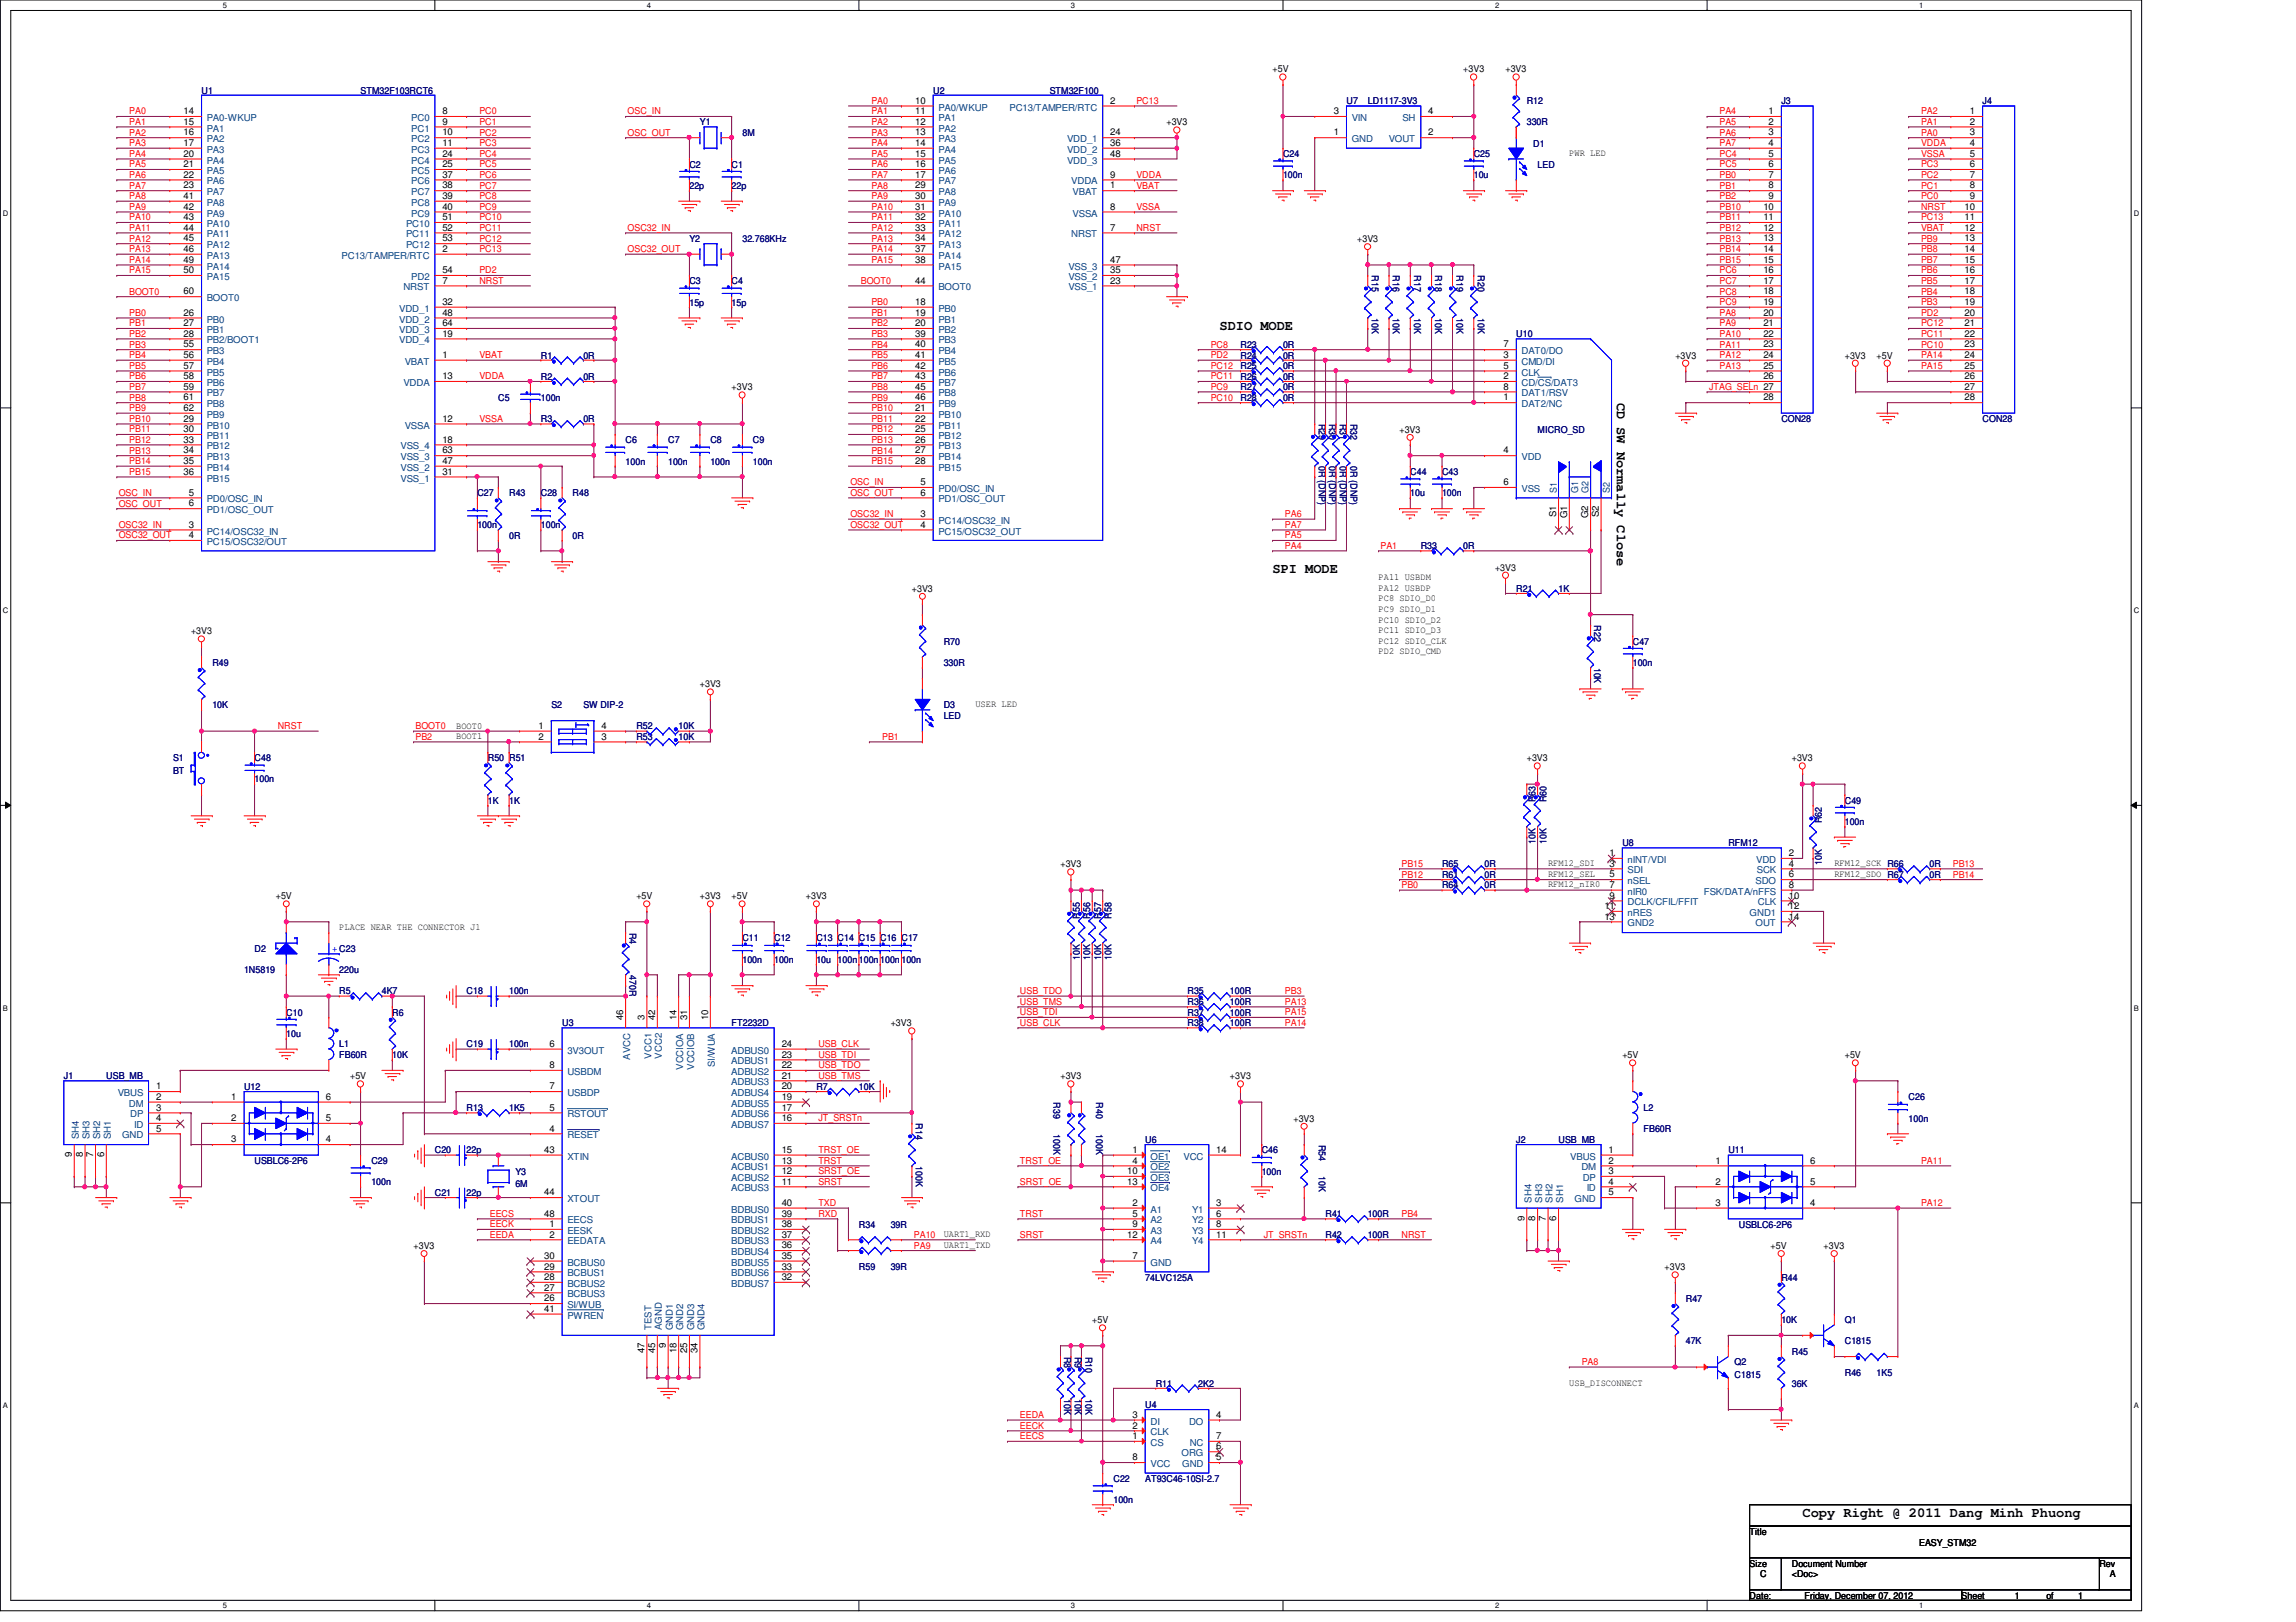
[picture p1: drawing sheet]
<svg xmlns="http://www.w3.org/2000/svg" width="297mm" height="210mm" viewBox="0 0 297 210" stroke-linecap="round" stroke-linejoin="round" font-family="sans-serif">
<defs><g id="words">
<g font-size="1.8">
<text x="157.8" y="42.7">SDIO MODE</text>
<text x="209.2" y="52.1" transform="rotate(90 209.2 52.1)">CD SW Normally Close</text>
<text x="164.6" y="74.2">SPI MODE</text>
<text x="233.2" y="196.3">Copy Right @ 2011 Dang Minh Phuong</text>
</g>
<g font-size="1.2">
<text x="164.6" y="9.4">+5V</text>
<text x="189.3" y="9.4">+3V3</text>
<text x="194.8" y="9.4">+3V3</text>
<text x="23.7" y="14.8">14</text>
<text x="23.7" y="16.1">15</text>
<text x="23.7" y="17.5">16</text>
<text x="57.2" y="14.8">8</text>
<text x="57.2" y="16.1">9</text>
<text x="57.2" y="17.5">10</text>
<text x="118.4" y="13.4">10</text>
<text x="118.4" y="14.8">11</text>
<text x="118.4" y="16.1">12</text>
<text x="118.4" y="17.5">13</text>
<text x="143.6" y="13.4">2</text>
<text x="143.6" y="17.5">24</text>
<text x="150.9" y="16.2">+3V3</text>
<text x="172.5" y="17.5">1</text>
<text x="172.5" y="14.8">3</text>
<text x="184.8" y="17.5">2</text>
<text x="184.8" y="14.8">4</text>
<text x="228.8" y="14.8">1</text>
<text x="228.8" y="16.1">2</text>
<text x="228.8" y="17.5">3</text>
<text x="254.8" y="14.8">1</text>
<text x="254.8" y="16.1">2</text>
<text x="254.8" y="17.5">3</text>
<text x="23.7" y="18.9">17</text>
<text x="23.7" y="20.3">20</text>
<text x="23.7" y="21.6">21</text>
<text x="23.7" y="23">22</text>
<text x="57.2" y="18.9">11</text>
<text x="57.2" y="23">37</text>
<text x="57.2" y="20.3">24</text>
<text x="57.2" y="21.6">25</text>
<text x="118.4" y="18.9">14</text>
<text x="118.4" y="20.3">15</text>
<text x="118.4" y="21.6">16</text>
<text x="118.4" y="23">17</text>
<text x="143.6" y="23">9</text>
<text x="143.6" y="18.9">36</text>
<text x="143.6" y="20.3">48</text>
<text x="203" y="20.2">PWR LED</text>
<text x="228.8" y="18.9">4</text>
<text x="228.8" y="20.3">5</text>
<text x="228.8" y="21.6">6</text>
<text x="228.8" y="23">7</text>
<text x="254.8" y="18.9">4</text>
<text x="254.8" y="20.3">5</text>
<text x="254.8" y="21.6">6</text>
<text x="254.8" y="23">7</text>
<text x="23.7" y="29.8">44</text>
<text x="23.7" y="28.5">43</text>
<text x="23.7" y="27.1">42</text>
<text x="23.7" y="25.7">41</text>
<text x="23.7" y="24.4">23</text>
<text x="57.2" y="27.1">40</text>
<text x="57.2" y="25.7">39</text>
<text x="57.2" y="24.4">38</text>
<text x="57.2" y="29.8">52</text>
<text x="57.2" y="28.5">51</text>
<text x="118.4" y="24.4">29</text>
<text x="118.4" y="25.7">30</text>
<text x="118.4" y="27.1">31</text>
<text x="118.4" y="28.5">32</text>
<text x="118.4" y="29.8">33</text>
<text x="143.6" y="24.4">1</text>
<text x="143.6" y="29.8">7</text>
<text x="143.6" y="27.1">8</text>
<text x="228.1" y="27.1">10</text>
<text x="228.1" y="28.5">11</text>
<text x="228.1" y="29.8">12</text>
<text x="228.8" y="24.4">8</text>
<text x="228.8" y="25.7">9</text>
<text x="254.2" y="27.1">10</text>
<text x="254.2" y="28.5">11</text>
<text x="254.2" y="29.8">12</text>
<text x="254.8" y="24.4">8</text>
<text x="254.8" y="25.7">9</text>
<text x="23.7" y="32.6">46</text>
<text x="23.7" y="31.2">45</text>
<text x="23.7" y="35.3">50</text>
<text x="23.7" y="34">49</text>
<text x="57.2" y="32.6">2</text>
<text x="57.2" y="35.3">54</text>
<text x="57.2" y="31.2">53</text>
<text x="118.4" y="31.2">34</text>
<text x="118.4" y="32.6">37</text>
<text x="118.4" y="34">38</text>
<text x="143.6" y="35.3">35</text>
<text x="143.6" y="34">47</text>
<text x="175.6" y="31.3">+3V3</text>
<text x="228.1" y="31.2">13</text>
<text x="228.1" y="32.6">14</text>
<text x="228.1" y="34">15</text>
<text x="228.1" y="35.3">16</text>
<text x="254.2" y="31.2">13</text>
<text x="254.2" y="32.6">14</text>
<text x="254.2" y="34">15</text>
<text x="254.2" y="35.3">16</text>
<text x="23.7" y="40.9">26</text>
<text x="23.7" y="38.1">60</text>
<text x="57.2" y="36.7">7</text>
<text x="57.2" y="40.9">48</text>
<text x="57.2" y="39.5">32</text>
<text x="118.4" y="39.5">18</text>
<text x="118.4" y="40.9">19</text>
<text x="118.4" y="36.7">44</text>
<text x="143.6" y="36.7">23</text>
<text x="228.1" y="36.7">17</text>
<text x="228.1" y="38.1">18</text>
<text x="228.1" y="39.5">19</text>
<text x="228.1" y="40.9">20</text>
<text x="254.2" y="36.7">17</text>
<text x="254.2" y="38.1">18</text>
<text x="254.2" y="39.5">19</text>
<text x="254.2" y="40.9">20</text>
<text x="23.7" y="42.2">27</text>
<text x="23.7" y="43.6">28</text>
<text x="23.7" y="47.7">57</text>
<text x="23.7" y="46.3">56</text>
<text x="23.7" y="45">55</text>
<text x="57.2" y="46.3">1</text>
<text x="57.2" y="43.6">19</text>
<text x="57.2" y="42.2">64</text>
<text x="118.4" y="42.2">20</text>
<text x="118.4" y="43.6">39</text>
<text x="118.4" y="45">40</text>
<text x="118.4" y="46.3">41</text>
<text x="118.4" y="47.7">42</text>
<text x="194.5" y="46.3">3</text>
<text x="194.5" y="47.7">5</text>
<text x="194.5" y="45">7</text>
<text x="216.7" y="46.4">+3V3</text>
<text x="228.1" y="42.2">21</text>
<text x="228.1" y="43.6">22</text>
<text x="228.1" y="45">23</text>
<text x="228.1" y="46.3">24</text>
<text x="228.1" y="47.7">25</text>
<text x="238.7" y="46.4">+3V3</text>
<text x="242.8" y="46.4">+5V</text>
<text x="254.2" y="42.2">21</text>
<text x="254.2" y="43.6">22</text>
<text x="254.2" y="45">23</text>
<text x="254.2" y="46.3">24</text>
<text x="254.2" y="47.7">25</text>
<text x="23.7" y="53.2">62</text>
<text x="23.7" y="51.8">61</text>
<text x="23.7" y="50.4">59</text>
<text x="23.7" y="49.1">58</text>
<text x="57.2" y="49.1">13</text>
<text x="94.7" y="50.5">+3V3</text>
<text x="118.4" y="53.2">21</text>
<text x="118.4" y="49.1">43</text>
<text x="118.4" y="50.4">45</text>
<text x="118.4" y="51.8">46</text>
<text x="194.5" y="51.8">1</text>
<text x="194.5" y="49.1">2</text>
<text x="194.5" y="50.4">8</text>
<text x="228.1" y="49.1">26</text>
<text x="228.1" y="51.8">28</text>
<text x="254.2" y="49.1">26</text>
<text x="254.2" y="50.4">27</text>
<text x="254.2" y="51.8">28</text>
<text x="23.7" y="58.7">34</text>
<text x="23.7" y="57.3">33</text>
<text x="23.7" y="54.6">29</text>
<text x="23.7" y="55.9">30</text>
<text x="57.2" y="54.6">12</text>
<text x="57.2" y="57.3">18</text>
<text x="57.2" y="58.7">63</text>
<text x="118.4" y="54.6">22</text>
<text x="118.4" y="55.9">25</text>
<text x="118.4" y="57.3">26</text>
<text x="118.4" y="58.7">27</text>
<text x="181.1" y="56">+3V3</text>
<text x="194.5" y="58.7">4</text>
<text x="23.7" y="61.4">36</text>
<text x="23.7" y="60">35</text>
<text x="24.4" y="64.1">5</text>
<text x="24.4" y="65.5">6</text>
<text x="57.2" y="60">47</text>
<text x="57.2" y="61.4">31</text>
<text x="118.4" y="60">28</text>
<text x="119.1" y="62.8">5</text>
<text x="119.1" y="64.1">6</text>
<text x="194.5" y="62.8">6</text>
<text x="24.4" y="68.3">3</text>
<text x="24.4" y="69.6">4</text>
<text x="119.1" y="66.9">3</text>
<text x="119.1" y="68.3">4</text>
<text x="201.3" y="66.9" transform="rotate(-90 201.3 66.9)">S1</text>
<text x="202.7" y="67.1" transform="rotate(-90 202.7 67.1)">G1</text>
<text x="205.5" y="67.1" transform="rotate(-90 205.5 67.1)">G2</text>
<text x="206.8" y="66.9" transform="rotate(-90 206.8 66.9)">S2</text>
<text x="118" y="76.6">+3V3</text>
<text x="178.3" y="75.1">PA11 USBDM</text>
<text x="178.3" y="76.5">PA12 USBDP</text>
<text x="178.3" y="77.8">PC8 SDIO_D0</text>
<text x="193.4" y="73.8">+3V3</text>
<text x="24.7" y="82">+3V3</text>
<text x="178.3" y="79.2">PC9 SDIO_D1</text>
<text x="178.3" y="80.6">PC10 SDIO_D2</text>
<text x="178.3" y="81.9">PC11 SDIO_D3</text>
<text x="178.3" y="83.3">PC12 SDIO_CLK</text>
<text x="90.5" y="88.9">+3V3</text>
<text x="178.3" y="84.7">PD2 SDIO_CMD</text>
<text x="59" y="95.6">BOOT1</text>
<text x="59" y="94.3">BOOT0</text>
<text x="69.7" y="94.3">1</text>
<text x="69.7" y="95.7">2</text>
<text x="77.8" y="94.3">4</text>
<text x="77.8" y="95.7">3</text>
<text x="126.2" y="91.5">USER LED</text>
<text x="197.5" y="98.5">+3V3</text>
<text x="231.8" y="98.5">+3V3</text>
<text x="137.2" y="112.2">+3V3</text>
<text x="200.3" y="112.1">RFM12_SDI</text>
<text x="200.3" y="113.5">RFM12_SEL</text>
<text x="208.2" y="110.8">1</text>
<text x="208.2" y="112.1">3</text>
<text x="208.2" y="113.5">5</text>
<text x="231.4" y="110.8">2</text>
<text x="231.4" y="112.1">4</text>
<text x="231.4" y="113.5">6</text>
<text x="237.3" y="112.1">RFM12_SCK R66</text>
<text x="237.3" y="113.5">RFM12_SDO R67</text>
<text x="35.7" y="116.3">+5V</text>
<text x="82.3" y="116.3">+5V</text>
<text x="90.5" y="116.3">+3V3</text>
<text x="94.7" y="116.3">+5V</text>
<text x="104.3" y="116.3">+3V3</text>
<text x="200.3" y="114.9">RFM12_nIR0</text>
<text x="207.6" y="117.6">11</text>
<text x="207.6" y="119">13</text>
<text x="208.2" y="114.9">7</text>
<text x="208.2" y="116.3">9</text>
<text x="231.4" y="114.9">8</text>
<text x="231.4" y="116.3">10</text>
<text x="231.4" y="117.6">12</text>
<text x="231.4" y="119">14</text>
<text x="43.9" y="120.3">PLACE NEAR THE CONNECTOR J1</text>
<text x="71.1" y="135.5">6</text>
<text x="80.6" y="132" transform="rotate(-90 80.6 132)">46</text>
<text x="83.4" y="132" transform="rotate(-90 83.4 132)">3</text>
<text x="84.7" y="132" transform="rotate(-90 84.7 132)">42</text>
<text x="87.5" y="132" transform="rotate(-90 87.5 132)">14</text>
<text x="88.9" y="132" transform="rotate(-90 88.9 132)">31</text>
<text x="91.6" y="132" transform="rotate(-90 91.6 132)">10</text>
<text x="101.1" y="136.9">23</text>
<text x="101.1" y="135.5">24</text>
<text x="115.2" y="132.8">+3V3</text>
<text x="209.9" y="136.9">+5V</text>
<text x="238.7" y="136.9">+5V</text>
<text x="20.2" y="141">1</text>
<text x="20.2" y="142.3">2</text>
<text x="20.2" y="143.7">3</text>
<text x="29.9" y="142.3">1</text>
<text x="42.2" y="142.3">6</text>
<text x="45.3" y="139.7">+5V</text>
<text x="71.1" y="143.7">5</text>
<text x="71.1" y="141">7</text>
<text x="71.1" y="138.2">8</text>
<text x="101.1" y="143.7">17</text>
<text x="101.1" y="142.3">19</text>
<text x="101.1" y="141">20</text>
<text x="101.1" y="139.6">21</text>
<text x="101.1" y="138.2">22</text>
<text x="137.2" y="139.7">+3V3</text>
<text x="159.1" y="139.7">+3V3</text>
<text x="9.3" y="149.8" transform="rotate(-90 9.3 149.8)">9</text>
<text x="10.7" y="149.8" transform="rotate(-90 10.7 149.8)">8</text>
<text x="12.1" y="149.8" transform="rotate(-90 12.1 149.8)">7</text>
<text x="13.5" y="149.8" transform="rotate(-90 13.5 149.8)">6</text>
<text x="20.2" y="145.1">4</text>
<text x="20.2" y="146.4">5</text>
<text x="29.9" y="145.1">2</text>
<text x="29.9" y="147.8">3</text>
<text x="42.2" y="147.8">4</text>
<text x="42.2" y="145.1">5</text>
<text x="70.4" y="149.2">43</text>
<text x="71.1" y="146.4">4</text>
<text x="101.1" y="149.2">15</text>
<text x="101.1" y="145.1">16</text>
<text x="146.5" y="149.2">1</text>
<text x="157.3" y="149.2">14</text>
<text x="167.3" y="145.2">+3V3</text>
<text x="208.1" y="149.2">1</text>
<text x="70.4" y="154.7">44</text>
<text x="101.1" y="153.3">11</text>
<text x="101.1" y="151.9">12</text>
<text x="101.1" y="150.6">13</text>
<text x="145.8" y="151.9">10</text>
<text x="145.8" y="153.3">13</text>
<text x="146.5" y="150.6">4</text>
<text x="208.1" y="150.6">2</text>
<text x="208.1" y="151.9">3</text>
<text x="208.1" y="153.3">4</text>
<text x="208.1" y="154.7">5</text>
<text x="222" y="150.6">1</text>
<text x="222" y="153.3">2</text>
<text x="234.2" y="153.3">5</text>
<text x="234.2" y="150.6">6</text>
<text x="53.5" y="161.6">+3V3</text>
<text x="70.4" y="157.4">48</text>
<text x="71.1" y="158.8">1</text>
<text x="71.1" y="160.1">2</text>
<text x="101.1" y="156">40</text>
<text x="101.1" y="157.4">39</text>
<text x="101.1" y="158.8">38</text>
<text x="101.1" y="160.1">37</text>
<text x="101.1" y="161.5">36</text>
<text x="122.1" y="161.5">UART1_TXD</text>
<text x="122.1" y="160.1">UART1_RXD</text>
<text x="145.8" y="160.1">12</text>
<text x="146.5" y="156">2</text>
<text x="146.5" y="157.4">5</text>
<text x="146.5" y="158.8">9</text>
<text x="157.3" y="156">3</text>
<text x="157.3" y="157.4">6</text>
<text x="157.3" y="158.8">8</text>
<text x="157.3" y="160.1">11</text>
<text x="197.2" y="158" transform="rotate(-90 197.2 158)">9</text>
<text x="198.6" y="158" transform="rotate(-90 198.6 158)">8</text>
<text x="200" y="158" transform="rotate(-90 200 158)">7</text>
<text x="201.3" y="158" transform="rotate(-90 201.3 158)">6</text>
<text x="222" y="156">3</text>
<text x="229.1" y="161.6">+5V</text>
<text x="234.2" y="156">4</text>
<text x="235.9" y="161.6">+3V3</text>
<text x="70.4" y="162.9">30</text>
<text x="70.4" y="164.3">29</text>
<text x="70.4" y="165.7">28</text>
<text x="70.4" y="167">27</text>
<text x="101.1" y="162.9">35</text>
<text x="101.1" y="164.3">33</text>
<text x="101.1" y="165.7">32</text>
<text x="146.5" y="162.9">7</text>
<text x="215.3" y="164.3">+3V3</text>
<text x="70.4" y="169.8">41</text>
<text x="70.4" y="168.4">26</text>
<text x="141.3" y="171.2">+5V</text>
<text x="83.4" y="175.1" transform="rotate(-90 83.4 175.1)">47</text>
<text x="84.7" y="175.1" transform="rotate(-90 84.7 175.1)">45</text>
<text x="86.1" y="174.5" transform="rotate(-90 86.1 174.5)">9</text>
<text x="87.5" y="175.1" transform="rotate(-90 87.5 175.1)">18</text>
<text x="88.9" y="175.1" transform="rotate(-90 88.9 175.1)">25</text>
<text x="90.3" y="175.1" transform="rotate(-90 90.3 175.1)">34</text>
<text x="203" y="179.3">USB_DISCONNECT</text>
<text x="146.5" y="184.9">2</text>
<text x="146.5" y="183.5">3</text>
<text x="157.3" y="183.5">4</text>
<text x="146.5" y="186.2">1</text>
<text x="146.5" y="189">8</text>
<text x="157.3" y="189">5</text>
<text x="157.3" y="187.6">6</text>
<text x="157.3" y="186.2">7</text>
<text x="226.4" y="198.6">Title</text>
<text x="226.4" y="202.7">Size</text>
<text x="231.8" y="202.7">Document Number</text>
<text x="248.3" y="200">EASY_STM32</text>
<text x="271.6" y="202.7">Rev</text>
<text x="226.4" y="206.9">Date:</text>
<text x="227.7" y="204.1">C</text>
<text x="231.8" y="204.1">&lt;Doc&gt;</text>
<text x="233.5" y="206.9">Friday, December 07, 2012</text>
<text x="253.8" y="206.9">Sheet</text>
<text x="260.6" y="206.9">1</text>
<text x="264.7" y="206.9">of</text>
<text x="268.9" y="206.9">1</text>
<text x="273" y="204.1">A</text>
</g>
<g font-size="1.2" fill="#f00">
<text x="16.7" y="14.8">PA0</text>
<text x="16.7" y="16.2">PA1</text>
<text x="16.7" y="17.6">PA2</text>
<text x="62" y="14.8">PC0</text>
<text x="62" y="16.2">PC1</text>
<text x="62" y="17.6">PC2</text>
<text x="81.2" y="17.6">OSC_OUT</text>
<text x="81.2" y="14.8">OSC_IN</text>
<text x="112.7" y="13.5">PA0</text>
<text x="112.7" y="14.8">PA1</text>
<text x="112.7" y="16.2">PA2</text>
<text x="112.7" y="17.6">PA3</text>
<text x="147" y="13.5">PC13</text>
<text x="222.5" y="14.8">PA4</text>
<text x="222.5" y="16.2">PA5</text>
<text x="222.5" y="17.6">PA6</text>
<text x="248.5" y="14.8">PA2</text>
<text x="248.5" y="16.2">PA1</text>
<text x="248.5" y="17.6">PA0</text>
<text x="16.7" y="18.9">PA3</text>
<text x="16.7" y="20.3">PA4</text>
<text x="16.7" y="21.7">PA5</text>
<text x="16.7" y="23">PA6</text>
<text x="62" y="18.9">PC3</text>
<text x="62" y="20.3">PC4</text>
<text x="62" y="21.7">PC5</text>
<text x="62" y="23">PC6</text>
<text x="112.7" y="18.9">PA4</text>
<text x="112.7" y="20.3">PA5</text>
<text x="112.7" y="21.7">PA6</text>
<text x="112.7" y="23">PA7</text>
<text x="147" y="23">VDDA</text>
<text x="222.5" y="18.9">PA7</text>
<text x="222.5" y="20.3">PC4</text>
<text x="222.5" y="21.7">PC5</text>
<text x="222.5" y="23">PB0</text>
<text x="248.5" y="18.9">VDDA</text>
<text x="248.5" y="20.3">VSSA</text>
<text x="248.5" y="21.7">PC3</text>
<text x="248.5" y="23">PC2</text>
<text x="16.7" y="24.4">PA7</text>
<text x="16.7" y="25.8">PA8</text>
<text x="16.7" y="27.2">PA9</text>
<text x="16.7" y="28.5">PA10</text>
<text x="16.7" y="29.9">PA11</text>
<text x="62" y="24.4">PC7</text>
<text x="62" y="25.8">PC8</text>
<text x="62" y="27.2">PC9</text>
<text x="62" y="28.5">PC10</text>
<text x="62" y="29.9">PC11</text>
<text x="81.2" y="29.9">OSC32_IN</text>
<text x="112.7" y="24.4">PA8</text>
<text x="112.7" y="25.8">PA9</text>
<text x="112.7" y="27.2">PA10</text>
<text x="112.7" y="28.5">PA11</text>
<text x="112.7" y="29.9">PA12</text>
<text x="147" y="24.4">VBAT</text>
<text x="147" y="27.2">VSSA</text>
<text x="147" y="29.9">NRST</text>
<text x="222.5" y="24.4">PB1</text>
<text x="222.5" y="25.8">PB2</text>
<text x="222.5" y="27.2">PB10</text>
<text x="222.5" y="28.5">PB11</text>
<text x="222.5" y="29.9">PB12</text>
<text x="248.5" y="24.4">PC1</text>
<text x="248.5" y="25.8">PC0</text>
<text x="248.5" y="27.2">NRST</text>
<text x="248.5" y="28.5">PC13</text>
<text x="248.5" y="29.9">VBAT</text>
<text x="16.7" y="31.3">PA12</text>
<text x="16.7" y="32.6">PA13</text>
<text x="16.7" y="34">PA14</text>
<text x="16.7" y="35.4">PA15</text>
<text x="62" y="31.3">PC12</text>
<text x="62" y="32.6">PC13</text>
<text x="62" y="35.4">PD2</text>
<text x="81.2" y="32.6">OSC32_OUT</text>
<text x="112.7" y="31.3">PA13</text>
<text x="112.7" y="32.6">PA14</text>
<text x="112.7" y="34">PA15</text>
<text x="222.5" y="31.3">PB13</text>
<text x="222.5" y="32.6">PB14</text>
<text x="222.5" y="34">PB15</text>
<text x="222.5" y="35.4">PC6</text>
<text x="248.5" y="31.3">PB9</text>
<text x="248.5" y="32.6">PB8</text>
<text x="248.5" y="34">PB7</text>
<text x="248.5" y="35.4">PB6</text>
<text x="16.7" y="40.9">PB0</text>
<text x="16.7" y="38.1">BOOT0</text>
<text x="62" y="36.7">NRST</text>
<text x="111.4" y="36.7">BOOT0</text>
<text x="112.7" y="39.5">PB0</text>
<text x="112.7" y="40.9">PB1</text>
<text x="222.5" y="36.7">PC7</text>
<text x="222.5" y="38.1">PC8</text>
<text x="222.5" y="39.5">PC9</text>
<text x="222.5" y="40.9">PA8</text>
<text x="248.5" y="36.7">PB5</text>
<text x="248.5" y="38.1">PB4</text>
<text x="248.5" y="39.5">PB3</text>
<text x="248.5" y="40.9">PD2</text>
<text x="16.7" y="42.2">PB1</text>
<text x="16.7" y="43.6">PB2</text>
<text x="16.7" y="45">PB3</text>
<text x="16.7" y="46.4">PB4</text>
<text x="16.7" y="47.8">PB5</text>
<text x="62" y="46.4">VBAT</text>
<text x="112.7" y="42.2">PB2</text>
<text x="112.7" y="43.6">PB3</text>
<text x="112.7" y="45">PB4</text>
<text x="112.7" y="46.4">PB5</text>
<text x="112.7" y="47.8">PB6</text>
<text x="156.6" y="45">PC8</text>
<text x="156.6" y="46.4">PD2</text>
<text x="156.6" y="47.8">PC12</text>
<text x="222.5" y="42.2">PA9</text>
<text x="222.5" y="43.6">PA10</text>
<text x="222.5" y="45">PA11</text>
<text x="222.5" y="46.4">PA12</text>
<text x="222.5" y="47.8">PA13</text>
<text x="248.5" y="42.2">PC12</text>
<text x="248.5" y="43.6">PC11</text>
<text x="248.5" y="45">PC10</text>
<text x="248.5" y="46.4">PA14</text>
<text x="248.5" y="47.8">PA15</text>
<text x="16.7" y="49.1">PB6</text>
<text x="16.7" y="50.5">PB7</text>
<text x="16.7" y="51.9">PB8</text>
<text x="16.7" y="53.2">PB9</text>
<text x="62" y="49.1">VDDA</text>
<text x="112.7" y="49.1">PB7</text>
<text x="112.7" y="50.5">PB8</text>
<text x="112.7" y="51.9">PB9</text>
<text x="112.7" y="53.2">PB10</text>
<text x="156.6" y="49.1">PC11</text>
<text x="156.6" y="50.5">PC9</text>
<text x="156.6" y="51.9">PC10</text>
<text x="221.1" y="50.5">JTAG_SELn 27</text>
<text x="16.7" y="54.6">PB10</text>
<text x="16.7" y="56">PB11</text>
<text x="16.7" y="57.3">PB12</text>
<text x="16.7" y="58.7">PB13</text>
<text x="62" y="54.6">VSSA</text>
<text x="112.7" y="54.6">PB11</text>
<text x="112.7" y="56">PB12</text>
<text x="112.7" y="57.3">PB13</text>
<text x="112.7" y="58.7">PB14</text>
<text x="15.4" y="64.2">OSC_IN</text>
<text x="15.4" y="65.6">OSC_OUT</text>
<text x="16.7" y="60.1">PB14</text>
<text x="16.7" y="61.5">PB15</text>
<text x="110" y="62.8">OSC_IN</text>
<text x="110" y="64.2">OSC_OUT</text>
<text x="112.7" y="60.1">PB15</text>
<text x="15.4" y="68.3">OSC32_IN</text>
<text x="15.4" y="69.7">OSC32_OUT</text>
<text x="110" y="66.9">OSC32_IN</text>
<text x="110" y="68.3">OSC32_OUT</text>
<text x="166.2" y="66.9">PA6</text>
<text x="166.2" y="68.3">PA7</text>
<text x="166.2" y="69.7">PA5</text>
<text x="166.2" y="71">PA4</text>
<text x="178.6" y="71">PA1</text>
<text x="35.9" y="94.4">NRST</text>
<text x="53.8" y="94.4">BOOT0</text>
<text x="53.8" y="95.8">PB2</text>
<text x="114.1" y="95.8">PB1</text>
<text x="181.3" y="113.6">PB12</text>
<text x="181.3" y="112.2">PB15</text>
<text x="252.6" y="112.2">PB13</text>
<text x="252.6" y="113.6">PB14</text>
<text x="181.3" y="114.9">PB0</text>
<text x="131.9" y="128.7">USB_TDO</text>
<text x="131.9" y="130">USB_TMS</text>
<text x="131.9" y="131.4">USB_TDI</text>
<text x="166.2" y="128.7">PB3</text>
<text x="166.2" y="130">PA13</text>
<text x="166.2" y="131.4">PA15</text>
<text x="105.9" y="135.5">USB_CLK</text>
<text x="105.9" y="136.9">USB_TDI</text>
<text x="131.9" y="132.8">USB_CLK</text>
<text x="166.2" y="132.8">PA14</text>
<text x="105.9" y="138.3">USB_TDO</text>
<text x="105.9" y="139.6">USB_TMS</text>
<text x="105.9" y="149.2">TRST_OE</text>
<text x="105.9" y="145.1">JT_SRSTn</text>
<text x="105.9" y="150.6">TRST</text>
<text x="105.9" y="152">SRST_OE</text>
<text x="105.9" y="153.3">SRST</text>
<text x="131.9" y="150.6">TRST_OE</text>
<text x="131.9" y="153.3">SRST_OE</text>
<text x="248.5" y="150.6">PA11</text>
<text x="63.4" y="157.5">EECS</text>
<text x="63.4" y="158.8">EECK</text>
<text x="63.4" y="160.2">EEDA</text>
<text x="105.9" y="156.1">TXD</text>
<text x="105.9" y="157.5">RXD</text>
<text x="118.2" y="160.2">PA10</text>
<text x="118.2" y="161.6">PA9</text>
<text x="131.9" y="157.5">TRST</text>
<text x="131.9" y="160.2">SRST</text>
<text x="163.5" y="160.2">JT_SRSTn</text>
<text x="181.3" y="157.5">PB4</text>
<text x="181.3" y="160.2">NRST</text>
<text x="248.5" y="156.1">PA12</text>
<text x="204.6" y="176.7">PA8</text>
<text x="131.9" y="183.5">EEDA</text>
<text x="131.9" y="184.9">EECK</text>
<text x="131.9" y="186.3">EECS</text>
</g>
<g font-size="1.2" fill="#000080">
<text x="26.1" y="12.1">U1</text>
<text x="46.6" y="12.1">STM32F103RCT6</text>
<text x="90.5" y="16.2">Y1</text>
<text x="96.1" y="17.6">8M</text>
<text x="120.7" y="12.1">U2</text>
<text x="135.8" y="12.1">STM32F100</text>
<text x="174.2" y="13.5">U7</text>
<text x="177" y="13.5">LD1117-3V3</text>
<text x="197.5" y="13.5">R12</text>
<text x="197.5" y="16.2">330R</text>
<text x="230.5" y="13.5">J3</text>
<text x="256.5" y="13.5">J4</text>
<text x="89.2" y="21.7">C2</text>
<text x="94.7" y="21.7">C1</text>
<text x="166" y="20.3">C24</text>
<text x="166" y="23.1">100n</text>
<text x="190.7" y="20.3">C25</text>
<text x="190.7" y="23.1">10u</text>
<text x="198.4" y="19">D1</text>
<text x="198.9" y="21.7">LED</text>
<text x="89.2" y="24.4">22p</text>
<text x="94.7" y="24.4">22p</text>
<text x="89.2" y="31.3">Y2</text>
<text x="96.1" y="31.3">32.768KHz</text>
<text x="177.5" y="35.6" transform="rotate(90 177.5 35.6)">R15</text>
<text x="180.2" y="35.6" transform="rotate(90 180.2 35.6)">R16</text>
<text x="183" y="35.6" transform="rotate(90 183 35.6)">R17</text>
<text x="185.7" y="35.6" transform="rotate(90 185.7 35.6)">R18</text>
<text x="188.4" y="35.6" transform="rotate(90 188.4 35.6)">R19</text>
<text x="191.2" y="35.6" transform="rotate(90 191.2 35.6)">R20</text>
<text x="89.2" y="36.8">C3</text>
<text x="89.2" y="39.5">15p</text>
<text x="94.7" y="36.8">C4</text>
<text x="94.7" y="39.5">15p</text>
<text x="177.5" y="41.1" transform="rotate(90 177.5 41.1)">10K</text>
<text x="180.2" y="41.1" transform="rotate(90 180.2 41.1)">10K</text>
<text x="183" y="41.1" transform="rotate(90 183 41.1)">10K</text>
<text x="185.7" y="41.1" transform="rotate(90 185.7 41.1)">10K</text>
<text x="188.4" y="41.1" transform="rotate(90 188.4 41.1)">10K</text>
<text x="191.2" y="41.1" transform="rotate(90 191.2 41.1)">10K</text>
<text x="70" y="46.4">R1</text>
<text x="75.5" y="46.4">0R</text>
<text x="160.5" y="45">R23</text>
<text x="160.5" y="46.4">R24</text>
<text x="160.5" y="47.8">R25</text>
<text x="166" y="45">0R</text>
<text x="166" y="46.4">0R</text>
<text x="166" y="47.8">0R</text>
<text x="196.2" y="43.6">U10</text>
<text x="64.5" y="51.9">C5</text>
<text x="70" y="51.9">100n</text>
<text x="70" y="49.1">R2</text>
<text x="75.5" y="49.1">0R</text>
<text x="160.5" y="50.5">R27</text>
<text x="160.5" y="51.9">R28</text>
<text x="160.5" y="49.1">R26</text>
<text x="166" y="50.5">0R</text>
<text x="166" y="51.9">0R</text>
<text x="166" y="49.1">0R</text>
<text x="70" y="54.6">R3</text>
<text x="75.5" y="54.6">0R</text>
<text x="80.9" y="57.4">C6</text>
<text x="86.4" y="57.4">C7</text>
<text x="91.9" y="57.4">C8</text>
<text x="97.4" y="57.4">C9</text>
<text x="170.6" y="54.9" transform="rotate(90 170.6 54.9)">R29</text>
<text x="172" y="54.9" transform="rotate(90 172 54.9)">R30</text>
<text x="173.4" y="54.9" transform="rotate(90 173.4 54.9)">R31</text>
<text x="174.7" y="54.9" transform="rotate(90 174.7 54.9)">R32</text>
<text x="198.9" y="56">MICRO_SD</text>
<text x="230.5" y="54.6">CON28</text>
<text x="256.5" y="54.6">CON28</text>
<text x="61.8" y="64.2">C27</text>
<text x="65.9" y="64.2">R43</text>
<text x="70" y="64.2">C28</text>
<text x="74.1" y="64.2">R48</text>
<text x="80.9" y="60.1">100n</text>
<text x="86.4" y="60.1">100n</text>
<text x="91.9" y="60.1">100n</text>
<text x="97.4" y="60.1">100n</text>
<text x="170.6" y="60.3" transform="rotate(90 170.6 60.3)">0R (DNP)</text>
<text x="172" y="60.3" transform="rotate(90 172 60.3)">0R (DNP)</text>
<text x="173.4" y="60.3" transform="rotate(90 173.4 60.3)">0R (DNP)</text>
<text x="174.7" y="60.3" transform="rotate(90 174.7 60.3)">0R (DNP)</text>
<text x="182.5" y="61.5">C44</text>
<text x="182.5" y="64.2">10u</text>
<text x="186.6" y="61.5">C43</text>
<text x="186.6" y="64.2">100n</text>
<text x="61.8" y="68.3">100n</text>
<text x="65.9" y="69.7">0R</text>
<text x="70" y="68.3">100n</text>
<text x="74.1" y="69.7">0R</text>
<text x="183.8" y="71.1">R33</text>
<text x="189.3" y="71.1">0R</text>
<text x="196.2" y="76.6">R21</text>
<text x="201.6" y="76.6">1K</text>
<text x="122.1" y="83.4">R70</text>
<text x="206.2" y="80.9" transform="rotate(90 206.2 80.9)">R22</text>
<text x="211.2" y="83.4">C47</text>
<text x="27.5" y="86.1">R49</text>
<text x="122.1" y="86.1">330R</text>
<text x="206.2" y="86.4" transform="rotate(90 206.2 86.4)">10K</text>
<text x="211.2" y="86.1">100n</text>
<text x="27.5" y="91.7">10K</text>
<text x="71.3" y="91.7">S2</text>
<text x="75.5" y="91.7">SW DIP-2</text>
<text x="82.3" y="95.8">R53</text>
<text x="82.3" y="94.4">R52</text>
<text x="87.8" y="95.8">10K</text>
<text x="87.8" y="94.4">10K</text>
<text x="122.1" y="91.7">D3</text>
<text x="122.1" y="93">LED</text>
<text x="22.4" y="98.5">S1</text>
<text x="22.4" y="100.2">BT</text>
<text x="32.9" y="98.5">C48</text>
<text x="32.9" y="101.3">100n</text>
<text x="63.1" y="98.5">R50 R51</text>
<text x="63.1" y="104">1K</text>
<text x="65.9" y="104">1K</text>
<text x="198.7" y="103.8" transform="rotate(-90 198.7 103.8)">R63</text>
<text x="200.1" y="103.8" transform="rotate(-90 200.1 103.8)">R60</text>
<text x="235.7" y="106.6" transform="rotate(-90 235.7 106.6)">R62</text>
<text x="238.7" y="104">C49</text>
<text x="238.7" y="106.7">100n</text>
<text x="186.6" y="113.6">R61</text>
<text x="186.6" y="112.2">R65</text>
<text x="192.1" y="113.6">0R</text>
<text x="192.1" y="112.2">0R</text>
<text x="198.7" y="109.2" transform="rotate(-90 198.7 109.2)">10K</text>
<text x="200.1" y="109.2" transform="rotate(-90 200.1 109.2)">10K</text>
<text x="209.9" y="109.5">U8</text>
<text x="223.6" y="109.5">RFM12</text>
<text x="235.7" y="111.9" transform="rotate(-90 235.7 111.9)">10K</text>
<text x="249.6" y="112.2">0R</text>
<text x="249.6" y="113.6">0R</text>
<text x="139.7" y="118.9" transform="rotate(-90 139.7 118.9)">R55</text>
<text x="141.1" y="118.9" transform="rotate(-90 141.1 118.9)">R56</text>
<text x="142.4" y="118.9" transform="rotate(-90 142.4 118.9)">R57</text>
<text x="143.8" y="118.9" transform="rotate(-90 143.8 118.9)">R58</text>
<text x="186.6" y="115">R64</text>
<text x="192.1" y="115">0R</text>
<text x="31.6" y="125.9">1N5819</text>
<text x="32.9" y="123.2">D2</text>
<text x="43.9" y="125.9">220u</text>
<text x="81.4" y="120.7" transform="rotate(90 81.4 120.7)">R4</text>
<text x="96.1" y="121.8">C11</text>
<text x="96.1" y="124.6">100n</text>
<text x="100.2" y="121.8">C12</text>
<text x="100.2" y="124.6">100n</text>
<text x="105.6" y="121.8">C13 C14 C15 C16 C17</text>
<text x="105.6" y="124.6">10u 100n100n100n100n</text>
<text x="139.7" y="124.2" transform="rotate(-90 139.7 124.2)">10K</text>
<text x="141.1" y="124.2" transform="rotate(-90 141.1 124.2)">10K</text>
<text x="142.4" y="124.2" transform="rotate(-90 142.4 124.2)">10K</text>
<text x="143.8" y="124.2" transform="rotate(-90 143.8 124.2)">10K</text>
<text x="37" y="131.4">C10</text>
<text x="43.9" y="128.7">R5</text>
<text x="49.4" y="128.7">4K7</text>
<text x="50.8" y="131.4">R6</text>
<text x="60.4" y="128.7">C18</text>
<text x="65.9" y="128.7">100n</text>
<text x="81.4" y="126.2" transform="rotate(90 81.4 126.2)">470R</text>
<text x="153.6" y="131.4">R37</text>
<text x="153.6" y="128.7">R35</text>
<text x="153.6" y="130">R36</text>
<text x="159.1" y="131.4">100R</text>
<text x="159.1" y="128.7">100R</text>
<text x="159.1" y="130">100R</text>
<text x="37" y="134.2">10u</text>
<text x="43.9" y="135.6">L1</text>
<text x="43.9" y="136.9">FB60R</text>
<text x="50.8" y="136.9">10K</text>
<text x="60.4" y="135.6">C19</text>
<text x="65.9" y="135.6">100n</text>
<text x="72.7" y="132.8">U3</text>
<text x="94.7" y="132.8">FT2232D</text>
<text x="153.6" y="132.8">R38</text>
<text x="159.1" y="132.8">100R</text>
<text x="8.3" y="139.7">J1</text>
<text x="13.8" y="139.7">USB_MB</text>
<text x="31.6" y="141">U12</text>
<text x="60.4" y="143.8">R13</text>
<text x="65.9" y="143.8">1K5</text>
<text x="105.6" y="141">R7</text>
<text x="111.1" y="141">10K</text>
<text x="136.3" y="142.6" transform="rotate(90 136.3 142.6)">R39</text>
<text x="141.8" y="142.6" transform="rotate(90 141.8 142.6)">R40</text>
<text x="212.6" y="143.8">L2</text>
<text x="246.9" y="142.4">C26</text>
<text x="56.3" y="149.3">C20</text>
<text x="60.4" y="149.3">22p</text>
<text x="118.5" y="145.4" transform="rotate(90 118.5 145.4)">R14</text>
<text x="136.3" y="146.7" transform="rotate(90 136.3 146.7)">100K</text>
<text x="141.8" y="146.7" transform="rotate(90 141.8 146.7)">100K</text>
<text x="148.2" y="147.9">U6</text>
<text x="163.2" y="149.3">C46</text>
<text x="170.6" y="148.1" transform="rotate(90 170.6 148.1)">R54</text>
<text x="196.2" y="147.9">J2</text>
<text x="201.6" y="147.9">USB_MB</text>
<text x="212.6" y="146.5">FB60R</text>
<text x="223.6" y="149.3">U11</text>
<text x="246.9" y="145.2">100n</text>
<text x="32.9" y="150.6">USBLC6-2P6</text>
<text x="48" y="150.6">C29</text>
<text x="48" y="153.4">100n</text>
<text x="56.3" y="154.7">C21</text>
<text x="60.4" y="154.7">22p</text>
<text x="66.7" y="152">Y3</text>
<text x="66.7" y="153.6">6M</text>
<text x="118.5" y="150.9" transform="rotate(90 118.5 150.9)">100K</text>
<text x="163.2" y="152">100n</text>
<text x="170.6" y="152.2" transform="rotate(90 170.6 152.2)">10K</text>
<text x="111.1" y="158.9">R34</text>
<text x="115.2" y="158.9">39R</text>
<text x="171.5" y="157.5">R41</text>
<text x="171.5" y="160.2">R42</text>
<text x="177" y="157.5">100R</text>
<text x="177" y="160.2">100R</text>
<text x="225" y="158.9">USBLC6-2P6</text>
<text x="111.1" y="164.3">R59</text>
<text x="115.2" y="164.3">39R</text>
<text x="148.2" y="165.7">74LVC125A</text>
<text x="230.5" y="165.7">R44</text>
<text x="218.1" y="168.4">R47</text>
<text x="218.1" y="173.9">47K</text>
<text x="230.5" y="171.2">10K</text>
<text x="238.7" y="171.2">Q1</text>
<text x="238.7" y="173.9">C1815</text>
<text x="137.7" y="175.6" transform="rotate(90 137.7 175.6)">R8</text>
<text x="139.1" y="175.6" transform="rotate(90 139.1 175.6)">R9</text>
<text x="140.4" y="175.6" transform="rotate(90 140.4 175.6)">R10</text>
<text x="149.5" y="179.5">R11</text>
<text x="155" y="179.5">2K2</text>
<text x="224.4" y="176.7">Q2</text>
<text x="224.4" y="178.4">C1815</text>
<text x="231.8" y="175.3">R45</text>
<text x="231.8" y="179.5">36K</text>
<text x="238.7" y="178.1">R46</text>
<text x="242.8" y="178.1">1K5</text>
<text x="137.7" y="181" transform="rotate(90 137.7 181)">10K</text>
<text x="139.1" y="181" transform="rotate(90 139.1 181)">10K</text>
<text x="140.4" y="181" transform="rotate(90 140.4 181)">10K</text>
<text x="148.2" y="182.2">U4</text>
<text x="144.1" y="191.8">C22</text>
<text x="148.2" y="191.8">AT93C46-10SI-2.7</text>
<text x="144.1" y="194.5">100n</text>
</g>
<g font-size="1.2" fill="#004080">
<text x="26.8" y="15.7">PA0-WKUP</text>
<text x="26.8" y="17">PA1</text>
<text x="53.2" y="15.7">PC0</text>
<text x="53.2" y="17">PC1</text>
<text x="121.4" y="14.3">PA0/WKUP</text>
<text x="121.4" y="15.7">PA1</text>
<text x="121.4" y="17">PA2</text>
<text x="130.6" y="14.3">PC13/TAMPER/RTC</text>
<text x="174.9" y="15.7">VIN</text>
<text x="181.4" y="15.7">SH</text>
<text x="26.8" y="18.4">PA2</text>
<text x="26.8" y="19.8">PA3</text>
<text x="26.8" y="21.2">PA4</text>
<text x="26.8" y="22.5">PA5</text>
<text x="26.8" y="23.9">PA6</text>
<text x="53.2" y="18.4">PC2</text>
<text x="53.2" y="19.8">PC3</text>
<text x="53.2" y="23.9">PC6</text>
<text x="53.2" y="21.2">PC4</text>
<text x="53.2" y="22.5">PC5</text>
<text x="121.4" y="18.4">PA3</text>
<text x="121.4" y="19.8">PA4</text>
<text x="121.4" y="21.2">PA5</text>
<text x="121.4" y="22.5">PA6</text>
<text x="121.4" y="23.9">PA7</text>
<text x="138" y="18.4">VDD_1</text>
<text x="138" y="19.8">VDD_2</text>
<text x="138" y="21.2">VDD_3</text>
<text x="138.6" y="23.9">VDDA</text>
<text x="174.9" y="18.4">GND</text>
<text x="179.7" y="18.4">VOUT</text>
<text x="26.8" y="29.4">PA10</text>
<text x="26.8" y="28">PA9</text>
<text x="26.8" y="26.6">PA8</text>
<text x="26.8" y="25.3">PA7</text>
<text x="52.5" y="29.4">PC10</text>
<text x="53.2" y="28">PC9</text>
<text x="53.2" y="26.6">PC8</text>
<text x="53.2" y="25.3">PC7</text>
<text x="121.4" y="25.3">PA8</text>
<text x="121.4" y="26.6">PA9</text>
<text x="121.4" y="28">PA10</text>
<text x="121.4" y="29.4">PA11</text>
<text x="138.8" y="25.3">VBAT</text>
<text x="138.8" y="28">VSSA</text>
<text x="26.8" y="33.5">PA13</text>
<text x="26.8" y="32.1">PA12</text>
<text x="26.8" y="30.7">PA11</text>
<text x="26.8" y="34.9">PA14</text>
<text x="44.2" y="33.5">PC13/TAMPER/RTC</text>
<text x="52.5" y="32.1">PC12</text>
<text x="52.5" y="30.7">PC11</text>
<text x="121.4" y="30.7">PA12</text>
<text x="121.4" y="32.1">PA13</text>
<text x="121.4" y="33.5">PA14</text>
<text x="121.4" y="34.9">PA15</text>
<text x="138.2" y="34.9">VSS_3</text>
<text x="138.6" y="30.7">NRST</text>
<text x="26.8" y="41.7">PB0</text>
<text x="26.8" y="39">BOOT0</text>
<text x="26.8" y="36.2">PA15</text>
<text x="51.6" y="41.7">VDD_2</text>
<text x="51.6" y="40.3">VDD_1</text>
<text x="52.2" y="37.6">NRST</text>
<text x="53.2" y="36.2">PD2</text>
<text x="121.4" y="40.3">PB0</text>
<text x="121.4" y="41.7">PB1</text>
<text x="121.4" y="37.6">BOOT0</text>
<text x="138.2" y="37.6">VSS_1</text>
<text x="138.2" y="36.2">VSS_2</text>
<text x="26.8" y="43.1">PB1</text>
<text x="26.8" y="44.4">PB2/BOOT1</text>
<text x="26.8" y="47.2">PB4</text>
<text x="26.8" y="45.8">PB3</text>
<text x="51.6" y="44.4">VDD_4</text>
<text x="51.6" y="43.1">VDD_3</text>
<text x="52.4" y="47.2">VBAT</text>
<text x="121.4" y="43.1">PB2</text>
<text x="121.4" y="44.4">PB3</text>
<text x="121.4" y="45.8">PB4</text>
<text x="121.4" y="47.2">PB5</text>
<text x="196.8" y="47.2">CMD/DI</text>
<text x="196.8" y="45.8">DAT0/DO</text>
<text x="26.8" y="52.7">PB8</text>
<text x="26.8" y="51.3">PB7</text>
<text x="26.8" y="50">PB6</text>
<text x="26.8" y="48.6">PB5</text>
<text x="52.2" y="50">VDDA</text>
<text x="121.4" y="48.6">PB6</text>
<text x="121.4" y="50">PB7</text>
<text x="121.4" y="51.3">PB8</text>
<text x="121.4" y="52.7">PB9</text>
<text x="196.8" y="52.7">DAT2/NC</text>
<text x="196.8" y="50">CD/CS/DAT3</text>
<text x="196.8" y="48.6">CLK</text>
<text x="196.8" y="51.3">DAT1/RSV</text>
<text x="26.8" y="59.6">PB13</text>
<text x="26.8" y="58.2">PB12</text>
<text x="26.8" y="55.5">PB10</text>
<text x="26.8" y="56.8">PB11</text>
<text x="26.8" y="54.1">PB9</text>
<text x="51.8" y="58.2">VSS_4</text>
<text x="51.8" y="59.6">VSS_3</text>
<text x="52.4" y="55.5">VSSA</text>
<text x="121.4" y="54.1">PB10</text>
<text x="121.4" y="55.5">PB11</text>
<text x="121.4" y="56.8">PB12</text>
<text x="121.4" y="58.2">PB13</text>
<text x="121.4" y="59.6">PB14</text>
<text x="196.8" y="59.6">VDD</text>
<text x="26.8" y="65">PD0/OSC_IN</text>
<text x="26.8" y="62.3">PB15</text>
<text x="26.8" y="60.9">PB14</text>
<text x="51.8" y="60.9">VSS_2</text>
<text x="51.8" y="62.3">VSS_1</text>
<text x="121.4" y="63.7">PD0/OSC_IN</text>
<text x="121.4" y="65">PD1/OSC_OUT</text>
<text x="121.4" y="60.9">PB15</text>
<text x="196.8" y="63.7">VSS</text>
<text x="201.4" y="63.8" transform="rotate(-90 201.4 63.8)">S1</text>
<text x="204.2" y="63.8" transform="rotate(-90 204.2 63.8)">G1</text>
<text x="205.5" y="63.8" transform="rotate(-90 205.5 63.8)">G2</text>
<text x="208.3" y="63.8" transform="rotate(-90 208.3 63.8)">S2</text>
<text x="26.8" y="69.2">PC14/OSC32_IN</text>
<text x="26.8" y="70.5">PC15/OSC32/OUT</text>
<text x="26.8" y="66.4">PD1/OSC_OUT</text>
<text x="121.4" y="67.8">PC14/OSC32_IN</text>
<text x="121.4" y="69.2">PC15/OSC32_OUT</text>
<text x="210.6" y="111.7">nINT/VDI</text>
<text x="210.6" y="113">SDI</text>
<text x="227.2" y="111.7">VDD</text>
<text x="227.3" y="113">SCK</text>
<text x="210.6" y="114.4">nSEL</text>
<text x="210.6" y="115.8">nIR0</text>
<text x="210.6" y="117.2">DCLK/CFIL/FFIT</text>
<text x="210.6" y="118.5">nRES</text>
<text x="210.6" y="119.9">GND2</text>
<text x="220.4" y="115.8">FSK/DATA/nFFS</text>
<text x="226.4" y="118.5">GND1</text>
<text x="227.1" y="114.4">SDO</text>
<text x="227.1" y="119.9">OUT</text>
<text x="227.4" y="117.2">CLK</text>
<text x="73.4" y="136.4">3V3OUT</text>
<text x="81.5" y="137.2" transform="rotate(-90 81.5 137.2)">AVCC</text>
<text x="84.3" y="137" transform="rotate(-90 84.3 137)">VCC1</text>
<text x="85.6" y="137" transform="rotate(-90 85.6 137)">VCC2</text>
<text x="94.6" y="137.8">ADBUS1</text>
<text x="94.6" y="136.4">ADBUS0</text>
<text x="15.2" y="141.9">VBUS</text>
<text x="16.7" y="143.2">DM</text>
<text x="73.4" y="141.9">USBDP</text>
<text x="73.4" y="139.1">USBDM</text>
<text x="88.4" y="138.5" transform="rotate(-90 88.4 138.5)">VCCIOA</text>
<text x="89.8" y="138.5" transform="rotate(-90 89.8 138.5)">VCCIOB</text>
<text x="92.5" y="138.1" transform="rotate(-90 92.5 138.1)">SI/WUA</text>
<text x="94.6" y="143.2">ADBUS5</text>
<text x="94.6" y="141.9">ADBUS4</text>
<text x="94.6" y="140.5">ADBUS3</text>
<text x="94.6" y="139.1">ADBUS2</text>
<text x="10.2" y="147.4" transform="rotate(-90 10.2 147.4)">SH4</text>
<text x="11.6" y="147.4" transform="rotate(-90 11.6 147.4)">SH3</text>
<text x="13" y="147.4" transform="rotate(-90 13 147.4)">SH2</text>
<text x="14.3" y="147.4" transform="rotate(-90 14.3 147.4)">SH1</text>
<text x="15.8" y="147.3">GND</text>
<text x="16.8" y="144.6">DP</text>
<text x="17.4" y="146">ID</text>
<text x="73.4" y="147.3">RESET</text>
<text x="73.4" y="144.6">RSTOUT</text>
<text x="94.6" y="146">ADBUS7</text>
<text x="94.6" y="144.6">ADBUS6</text>
<text x="73.4" y="155.6">XTOUT</text>
<text x="73.4" y="150.1">XTIN</text>
<text x="94.6" y="154.2">ACBUS3</text>
<text x="94.6" y="152.8">ACBUS2</text>
<text x="94.6" y="151.5">ACBUS1</text>
<text x="94.6" y="150.1">ACBUS0</text>
<text x="148.8" y="150.1">OE1</text>
<text x="148.8" y="151.5">OE2</text>
<text x="148.8" y="152.8">OE3</text>
<text x="148.8" y="154.2">OE4</text>
<text x="153.1" y="150.1">VCC</text>
<text x="198.1" y="155.7" transform="rotate(-90 198.1 155.7)">SH4</text>
<text x="199.5" y="155.7" transform="rotate(-90 199.5 155.7)">SH3</text>
<text x="200.9" y="155.7" transform="rotate(-90 200.9 155.7)">SH2</text>
<text x="202.2" y="155.7" transform="rotate(-90 202.2 155.7)">SH1</text>
<text x="203.2" y="150.1">VBUS</text>
<text x="203.7" y="155.6">GND</text>
<text x="204.6" y="151.5">DM</text>
<text x="204.8" y="152.8">DP</text>
<text x="205.3" y="154.2">ID</text>
<text x="73.4" y="159.7">EESK</text>
<text x="73.4" y="161">EEDATA</text>
<text x="73.4" y="158.3">EECS</text>
<text x="94.6" y="156.9">BDBUS0</text>
<text x="94.6" y="158.3">BDBUS1</text>
<text x="94.6" y="159.7">BDBUS2</text>
<text x="94.6" y="161">BDBUS3</text>
<text x="148.8" y="156.9">A1</text>
<text x="148.8" y="158.3">A2</text>
<text x="148.8" y="159.7">A3</text>
<text x="148.8" y="161">A4</text>
<text x="154.2" y="156.9">Y1</text>
<text x="154.2" y="158.3">Y2</text>
<text x="154.2" y="159.7">Y3</text>
<text x="154.2" y="161">Y4</text>
<text x="73.4" y="163.8">BCBUS0</text>
<text x="73.4" y="165.2">BCBUS1</text>
<text x="73.4" y="166.5">BCBUS2</text>
<text x="73.4" y="167.9">BCBUS3</text>
<text x="94.6" y="162.4">BDBUS4</text>
<text x="94.6" y="163.8">BDBUS5</text>
<text x="94.6" y="165.2">BDBUS6</text>
<text x="94.6" y="166.5">BDBUS7</text>
<text x="148.8" y="163.8">GND</text>
<text x="73.4" y="170.6">PWREN</text>
<text x="73.4" y="169.3">SI/WUB</text>
<text x="84.3" y="172.1" transform="rotate(-90 84.3 172.1)">TEST</text>
<text x="85.6" y="172.1" transform="rotate(-90 85.6 172.1)">AGND</text>
<text x="87" y="172.1" transform="rotate(-90 87 172.1)">GND1</text>
<text x="88.4" y="172.1" transform="rotate(-90 88.4 172.1)">GND2</text>
<text x="89.8" y="172.1" transform="rotate(-90 89.8 172.1)">GND3</text>
<text x="91.1" y="172.1" transform="rotate(-90 91.1 172.1)">GND4</text>
<text x="148.8" y="185.8">CLK</text>
<text x="148.8" y="184.4">DI</text>
<text x="153.8" y="184.4">DO</text>
<text x="148.8" y="187.1">CS</text>
<text x="148.8" y="189.9">VCC</text>
<text x="152.9" y="188.5">ORG</text>
<text x="152.9" y="189.9">GND</text>
<text x="153.9" y="187.1">NC</text>
</g>
<text font-size="1.2" fill="#00f" x="43" y="123.2">+ C23</text>
<g font-size="1">
<text x="28.8" y="1">5</text>
<text x="83.7" y="1">4</text>
<text x="138.6" y="1">3</text>
<text x="193.4" y="1">2</text>
<text x="248.3" y="1">1</text>
<text x=".4" y="27.9">D</text>
<text x="276.1" y="27.9">D</text>
<text x=".4" y="79.4">C</text>
<text x="276.1" y="79.4">C</text>
<text x=".4" y="130.8">B</text>
<text x="276.1" y="130.8">B</text>
<text x=".4" y="182.2">A</text>
<text x="276.1" y="182.2">A</text>
<text x="28.8" y="208.1">5</text>
<text x="83.7" y="208.1">4</text>
<text x="138.6" y="208.1">3</text>
<text x="193.4" y="208.1">2</text>
<text x="248.3" y="208.1">1</text>
</g>
</g></defs>
<path d="M0 0h277.1v208.4h-277.1zM1.4 1.4h274.3v205.7h-274.3z" fill="none" stroke="#000" stroke-width=".13"/>
<g fill="#fff">
<path d="M28.8 .1h.6v1.1h-.6z"/>
<path d="M28.8 207.2h.6v1.1h-.6z"/>
</g>
<path d="M56.3 0v1.4M56.3 207.1v1.3" fill="none" stroke="#000" stroke-width=".13"/>
<g fill="#fff">
<path d="M83.7 .1h.5v1.1h-.5z"/>
<path d="M83.7 207.2h.5v1.1h-.5z"/>
</g>
<path d="M111.1 0v1.4M111.1 207.1v1.3" fill="none" stroke="#000" stroke-width=".13"/>
<g fill="#fff">
<path d="M138.6 .1h.5v1.1h-.5z"/>
<path d="M138.6 207.2h.5v1.1h-.5z"/>
</g>
<path d="M166 0v1.4M166 207.1v1.3" fill="none" stroke="#000" stroke-width=".13"/>
<g fill="#fff">
<path d="M193.4 .1h.6v1.1h-.6z"/>
<path d="M193.4 207.2h.6v1.1h-.6z"/>
</g>
<path d="M220.8 0v1.4M220.8 207.1v1.3" fill="none" stroke="#000" stroke-width=".13"/>
<g fill="#fff">
<path d="M248.3 .1h.5v1.1h-.5z"/>
<path d="M248.3 207.2h.5v1.1h-.5z"/>
<path d="M.4 27.1h.7v1.1h-.7z"/>
<path d="M276.1 27.1h.7v1.1h-.7z"/>
<path d="M.4 78.5h.7v1.1h-.7z"/>
<path d="M276.1 78.5h.7v1.1h-.7z"/>
</g>
<path d="M0 52.8h1.4M275.7 52.8h1.4" fill="none" stroke="#000" stroke-width=".13"/>
<g fill="#fff">
<path d="M.4 129.9h.6v1.1h-.6z"/>
<path d="M276.1 129.9h.6v1.1h-.6z"/>
</g>
<path d="M0 104.2h1.4M.7 103.8l.7 .4-.7 .4zM275.7 104.2l.7-.4v.8zM275.7 104.2h1.4" fill="none" stroke="#000" stroke-width=".13"/>
<path d="M.7 103.8l.7 .4-.7 .4zM275.7 104.2l.7-.4v.8z" fill="#000"/>
<g fill="#fff">
<path d="M.4 181.4h.6v1.1h-.6z"/>
<path d="M276.1 181.4h.6v1.1h-.6z"/>
</g>
<path d="M0 155.7h1.4M275.7 155.7h1.4" fill="none" stroke="#000" stroke-width=".13"/>
<path d="M89.2 17.8h.1M89.2 17.8v2.8M94.7 17.8h.1M94.7 17.8v2.8" fill="none" stroke="#800040" stroke-width=".13"/>
<circle cx="94.7" cy="17.8" r=".26" fill="#f0f"/>
<circle cx="94.7" cy="17.8" r=".26" fill="none" stroke="#f0f" stroke-width=".13"/>
<path d="M89.2 24.7h.1M89.2 39.8h.1M89.2 24.7v1.3M89.2 39.8v1.3M94.7 24.7h.1M94.7 39.8h.1M94.7 24.7v1.3M94.7 39.8v1.3M60.4 46.6h.1M60.4 46.6h9.6M68.6 49.4h.1M68.6 49.4h1.4" fill="none" stroke="#800040" stroke-width=".13"/>
<circle cx="68.6" cy="49.3" r=".25" fill="#f0f"/>
<circle cx="68.6" cy="49.3" r=".25" fill="none" stroke="#f0f" stroke-width=".13"/>
<path d="M68.6 54.9h.1M68.6 54.9h1.4" fill="none" stroke="#800040" stroke-width=".13"/>
<circle cx="68.6" cy="54.8" r=".26" fill="#f0f"/>
<circle cx="68.6" cy="54.8" r=".26" fill="none" stroke="#f0f" stroke-width=".13"/>
<path d="M60.4 39.8h.1M60.4 39.8h19.2M68.6 53.5h.1M68.6 53.5v1.4M76.8 46.6h.1M79.6 43.9h.1M79.6 43.9v2.7h-2.8M76.8 61.7h.1M76.8 61.7h2.8" fill="none" stroke="#800040" stroke-width=".13"/>
<circle cx="79.5" cy="43.9" r=".26" fill="#f0f"/>
<circle cx="79.5" cy="43.9" r=".26" fill="none" stroke="#f0f" stroke-width=".13"/>
<path d="M60.4 41.1h.1M60.4 42.5h.1M60.4 41.1h19.2M60.4 42.5h19.2" fill="none" stroke="#800040" stroke-width=".13"/>
<circle cx="79.5" cy="42.5" r=".25" fill="#f0f"/>
<circle cx="79.5" cy="42.5" r=".25" fill="none" stroke="#f0f" stroke-width=".13"/>
<path d="M60.4 43.9h.1M60.4 43.9h19.2M96.1 61.7h.1M96.1 61.7v2.7" fill="none" stroke="#800040" stroke-width=".13"/>
<circle cx="96" cy="61.7" r=".26" fill="#f0f"/>
<circle cx="96" cy="61.7" r=".26" fill="none" stroke="#f0f" stroke-width=".13"/>
<path d="M60.4 57.6h.1M60.4 57.6h16.4M90.5 61.7h.1M90.5 61.7h5.6" fill="none" stroke="#800040" stroke-width=".13"/>
<path d="M90.4 61.5l.1-.1 .2 .1v.4h-.2h-.1z" fill-rule="evenodd" fill="#f0f"/>
<path d="M90.4 61.5l.1-.1 .2 .1v.4h-.2h-.1z" fill="none" stroke="#f0f" stroke-width=".13"/>
<path d="M60.4 59h.1M60.4 59h16.4" fill="none" stroke="#800040" stroke-width=".13"/>
<path d="M76.6 58.7h.2l.2 .1v.3l-.2 .1-.2-.1z" fill-rule="evenodd" fill="#f0f"/>
<path d="M76.6 58.7h.2l.2 .1v.3l-.2 .1-.2-.1z" fill="none" stroke="#f0f" stroke-width=".13"/>
<path d="M76.8 49.4h.1M76.8 49.4h2.8" fill="none" stroke="#800040" stroke-width=".13"/>
<circle cx="79.5" cy="49.3" r=".25" fill="#f0f"/>
<circle cx="79.5" cy="49.3" r=".25" fill="none" stroke="#f0f" stroke-width=".13"/>
<path d="M79.6 49.4h.1M79.6 54.9h.1M79.6 49.4v6.8M96.1 54.9h.1M96.1 54.9v1.3" fill="none" stroke="#800040" stroke-width=".13"/>
<circle cx="96" cy="54.8" r=".26" fill="#f0f"/>
<circle cx="96" cy="54.8" r=".26" fill="none" stroke="#f0f" stroke-width=".13"/>
<path d="M90.5 54.9h.1M90.5 54.9h5.6" fill="none" stroke="#800040" stroke-width=".13"/>
<path d="M90.4 54.6h.1l.2 .1v.3l-.2 .1-.1-.1z" fill-rule="evenodd" fill="#f0f"/>
<path d="M90.4 54.6h.1l.2 .1v.3l-.2 .1-.1-.1z" fill="none" stroke="#f0f" stroke-width=".13"/>
<g fill="none" stroke="#800040" stroke-width=".13">
<path d="M85 54.9h.1M85 54.9v1.3M85 54.9h5.5M90.5 54.9h.1M90.5 54.9v1.3M79.6 60.3h.1M79.6 60.3v1.4M85 60.3h.1M85 60.3v1.4M90.5 60.3h.1M90.5 60.3v1.4M96.1 60.3h.1"/>
<path d="M96.1 60.3v1.4"/>
</g>
<circle cx="85" cy="54.8" r=".26" fill="#f0f"/>
<circle cx="85" cy="54.8" r=".26" fill="none" stroke="#f0f" stroke-width=".13"/>
<path d="M79.6 54.9h.1M79.6 54.9h5.4" fill="none" stroke="#800040" stroke-width=".13"/>
<circle cx="79.5" cy="54.8" r=".26" fill="#f0f"/>
<circle cx="79.5" cy="54.8" r=".26" fill="none" stroke="#f0f" stroke-width=".13"/>
<path d="M96.1 52.1h.1M96.1 52.1v2.8M59 144h.1M59 144h1.4M54.9 168.7h.1M54.9 163.2h.1M54.9 168.7h13.7M54.9 163.2v5.5" fill="none" stroke="#800040" stroke-width=".13"/>
<circle cx="59" cy="144" r=".26" fill="#f0f"/>
<circle cx="59" cy="144" r=".26" fill="none" stroke="#f0f" stroke-width=".13"/>
<path d="M80.9 127.6h.1M80.9 127.6v1.3M83.7 126.2h.1M83.7 126.2v2.7" fill="none" stroke="#800040" stroke-width=".13"/>
<path d="M83.5 126l.1-.1 .3 .1-.1 .3-.2 .1-.1-.1z" fill-rule="evenodd" fill="#f0f"/>
<path d="M83.5 126l.1-.1 .3 .1-.1 .3-.2 .1-.1-.1z" fill="none" stroke="#f0f" stroke-width=".13"/>
<path d="M83.7 119.3h.1M83.7 119.3v6.9M83.7 126.2h.1M83.7 126.2h1.3M85 126.2h.1M85 126.2v2.7" fill="none" stroke="#800040" stroke-width=".13"/>
<path d="M83.5 119.1l.1-.1 .3 .2-.1 .3h-.2h-.1z" fill-rule="evenodd" fill="#f0f"/>
<path d="M83.5 119.1l.1-.1 .3 .2-.1 .3h-.2h-.1z" fill="none" stroke="#f0f" stroke-width=".13"/>
<path d="M80.9 119.3h.1M80.9 119.3v1.4M83.7 117.9h.1M83.7 117.9v1.4h-2.8M65.9 128.9h.1M65.9 128.9h15" fill="none" stroke="#800040" stroke-width=".13"/>
<circle cx="80.9" cy="128.9" r=".26" fill="#f0f"/>
<circle cx="80.9" cy="128.9" r=".26" fill="none" stroke="#f0f" stroke-width=".13"/>
<path d="M59 128.9h.1M59 128.9h2.8M91.9 126.2h.1M91.9 126.2v2.7" fill="none" stroke="#800040" stroke-width=".13"/>
<circle cx="91.9" cy="126.2" r=".26" fill="#f0f"/>
<circle cx="91.9" cy="126.2" r=".26" fill="none" stroke="#f0f" stroke-width=".13"/>
<path d="M91.9 117.9h.1M91.9 117.9v8.3M87.8 126.2h.1M87.8 126.2v2.7M87.8 126.2h1.4M89.2 126.2h.1M89.2 126.2v2.7" fill="none" stroke="#800040" stroke-width=".13"/>
<circle cx="89.1" cy="126.2" r=".26" fill="#f0f"/>
<circle cx="89.1" cy="126.2" r=".26" fill="none" stroke="#f0f" stroke-width=".13"/>
<path d="M96.1 119.3h.1M96.1 119.3v1.4M89.2 126.2h.1M89.2 126.2h2.7" fill="none" stroke="#800040" stroke-width=".13"/>
<circle cx="96" cy="119.3" r=".26" fill="#f0f"/>
<circle cx="96" cy="119.3" r=".26" fill="none" stroke="#f0f" stroke-width=".13"/>
<path d="M96.1 126.2h.1M96.1 124.8h.1M96.1 124.8v2.8M100.2 124.8h.1M100.2 124.8v1.4h-4.1" fill="none" stroke="#800040" stroke-width=".13"/>
<circle cx="96" cy="126.2" r=".26" fill="#f0f"/>
<circle cx="96" cy="126.2" r=".26" fill="none" stroke="#f0f" stroke-width=".13"/>
<path d="M96.1 119.3h.1M96.1 119.3h4.1M105.6 117.9h.1M105.6 117.9v1.4M105.6 126.2h.1M105.6 126.2v1.4" fill="none" stroke="#800040" stroke-width=".13"/>
<circle cx="105.6" cy="126.2" r=".26" fill="#f0f"/>
<circle cx="105.6" cy="126.2" r=".26" fill="none" stroke="#f0f" stroke-width=".13"/>
<path d="M111.1 124.8h.1M111.1 124.8v1.4" fill="none" stroke="#800040" stroke-width=".13"/>
<path d="M110.9 126l.2-.1 .2 .1v.3l-.2 .1-.2-.1z" fill-rule="evenodd" fill="#f0f"/>
<path d="M110.9 126l.2-.1 .2 .1v.3l-.2 .1-.2-.1z" fill="none" stroke="#f0f" stroke-width=".13"/>
<path d="M105.6 124.8h.1M105.6 124.8v1.4M108.4 126.2h.1M108.4 124.8h.1M108.4 126.2h2.7M108.4 124.8v1.4" fill="none" stroke="#800040" stroke-width=".13"/>
<circle cx="108.4" cy="126.2" r=".26" fill="#f0f"/>
<circle cx="108.4" cy="126.2" r=".26" fill="none" stroke="#f0f" stroke-width=".13"/>
<path d="M111.1 119.3h.1M111.1 119.3v1.4" fill="none" stroke="#800040" stroke-width=".13"/>
<path d="M110.9 119.1l.2-.1 .2 .2v.3h-.2h-.2z" fill-rule="evenodd" fill="#f0f"/>
<path d="M110.9 119.1l.2-.1 .2 .2v.3h-.2h-.2z" fill="none" stroke="#f0f" stroke-width=".13"/>
<path d="M105.6 119.3h.1M105.6 119.3h2.8" fill="none" stroke="#800040" stroke-width=".13"/>
<circle cx="108.4" cy="119.3" r=".26" fill="#f0f"/>
<circle cx="108.4" cy="119.3" r=".26" fill="none" stroke="#f0f" stroke-width=".13"/>
<circle cx="105.6" cy="119.3" r=".26" fill="#f0f"/>
<circle cx="105.6" cy="119.3" r=".26" fill="none" stroke="#f0f" stroke-width=".13"/>
<g fill="none" stroke="#800040" stroke-width=".13">
<path d="M105.6 119.3h.1M105.6 119.3v1.4M108.4 119.3h.1M108.4 119.3v1.4M108.4 119.3h2.7M113.9 119.3h.1M113.9 119.3h2.7M116.6 119.3h.1M116.6 119.3v1.4M105.6 126.2h.1M105.6 126.2h2.8M113.9 126.2h.1"/>
<path d="M116.6 124.8h.1M116.6 124.8v1.4h-2.7"/>
</g>
<circle cx="113.8" cy="126.2" r=".26" fill="#f0f"/>
<circle cx="113.8" cy="126.2" r=".26" fill="none" stroke="#f0f" stroke-width=".13"/>
<path d="M113.9 119.3h.1M113.9 119.3v1.4M113.9 124.8h.1M113.9 124.8v1.4" fill="none" stroke="#800040" stroke-width=".13"/>
<circle cx="113.8" cy="119.3" r=".26" fill="#f0f"/>
<circle cx="113.8" cy="119.3" r=".26" fill="none" stroke="#f0f" stroke-width=".13"/>
<g fill="none" stroke="#800040" stroke-width=".13">
<path d="M104.3 135.8h.1M104.3 137.2h.1M104.3 138.5h.1M104.3 139.9h.1M104.3 135.8h8.2M104.3 137.2h8.2M104.3 138.5h8.2M104.3 139.9h8.2M104.3 141.3h.1M104.3 141.3h1.3M112.5 141.3h.1M112.5 141.3h1.4"/>
<path d="M89.2 178.3h.1M90.5 176.9h.1M90.5 176.9v1.4h-1.3"/>
</g>
<circle cx="89.1" cy="178.3" r=".26" fill="#f0f"/>
<circle cx="89.1" cy="178.3" r=".26" fill="none" stroke="#f0f" stroke-width=".13"/>
<path d="M83.7 176.9h.1M83.7 178.3h.1M83.7 176.9v1.4M85 176.9h.1M85 178.3h.1M85 176.9v1.4M86.4 176.9h.1M86.4 176.9v1.4h-2.7" fill="none" stroke="#800040" stroke-width=".13"/>
<circle cx="85" cy="178.3" r=".26" fill="#f0f"/>
<circle cx="85" cy="178.3" r=".26" fill="none" stroke="#f0f" stroke-width=".13"/>
<path d="M86.4 178.3h.1M87.8 176.9h.1M87.8 176.9v1.4h-1.4" fill="none" stroke="#800040" stroke-width=".13"/>
<circle cx="86.4" cy="178.3" r=".26" fill="#f0f"/>
<circle cx="86.4" cy="178.3" r=".26" fill="none" stroke="#f0f" stroke-width=".13"/>
<path d="M87.8 178.3h.1M89.2 176.9h.1M89.2 176.9v1.4h-1.4" fill="none" stroke="#800040" stroke-width=".13"/>
<circle cx="87.8" cy="178.3" r=".26" fill="#f0f"/>
<circle cx="87.8" cy="178.3" r=".26" fill="none" stroke="#f0f" stroke-width=".13"/>
<path d="M104.3 144h.1M104.3 144h13.7M86.4 178.3h.1M86.4 178.3v1.4" fill="none" stroke="#800040" stroke-width=".13"/>
<path d="M117.8 143.8l.1-.1 .3 .1-.1 .4h-.2h-.1z" fill-rule="evenodd" fill="#f0f"/>
<path d="M117.8 143.8l.1-.1 .3 .1-.1 .4h-.2h-.1z" fill="none" stroke="#f0f" stroke-width=".13"/>
<g fill="none" stroke="#800040" stroke-width=".13">
<path d="M64.5 149.5h.1M64.5 149.5h4.1M104.3 149.5h.1M104.3 150.9h.1M104.3 152.2h.1M104.3 153.6h.1M104.3 156.3h.1M104.3 157.7h.1M104.3 145.4h.1M104.3 149.5h8.2M104.3 150.9h8.2M104.3 152.2h8.2"/>
<path d="M104.3 153.6h8.2M104.3 156.3h5.5M104.3 157.7h4.1M104.3 145.4h8.2M118 144h.1M118 152.2h.1M118 144v1.4M118 152.2v2.8M157.8 186.5h.1M157.8 186.5h2.7M160.5 186.5h.1M160.5 186.5v2.8"/>
</g>
<circle cx="64.5" cy="149.5" r=".26" fill="#f0f"/>
<circle cx="64.5" cy="149.5" r=".26" fill="none" stroke="#f0f" stroke-width=".13"/>
<path d="M64.5 155h.1M64.5 155h4.1" fill="none" stroke="#800040" stroke-width=".13"/>
<circle cx="64.5" cy="154.9" r=".26" fill="#f0f"/>
<circle cx="64.5" cy="154.9" r=".26" fill="none" stroke="#f0f" stroke-width=".13"/>
<path d="M23.3 138.5h.1M23.3 138.5h19.2M42.5 128.9h.1M42.5 128.9v2.8M42.5 128.9h1.4" fill="none" stroke="#800040" stroke-width=".13"/>
<path d="M42.3 128.7h.2l.2 .1v.3l-.2 .1-.2-.1z" fill-rule="evenodd" fill="#f0f"/>
<path d="M42.3 128.7h.2l.2 .1v.3l-.2 .1-.2-.1z" fill="none" stroke="#f0f" stroke-width=".13"/>
<path d="M50.8 137.2h.1M50.8 128.9h.1M50.8 128.9v1.4M50.8 137.2v1.3M57.6 138.5h.1M57.6 138.5h11M59 141.3h.1M59 141.3h9.6M67.2 144h.1M67.2 144h1.4" fill="none" stroke="#800040" stroke-width=".13"/>
<circle cx="50.8" cy="128.9" r=".26" fill="#f0f"/>
<circle cx="50.8" cy="128.9" r=".26" fill="none" stroke="#f0f" stroke-width=".13"/>
<g fill="none" stroke="#800040" stroke-width=".13">
<path d="M50.8 128.9h.1M50.8 128.9h4.1M54.9 128.9h.1M54.9 128.9v17.8M59 135.8h.1M59 135.8h2.8M65.9 135.8h.1M65.9 135.8h2.7M54.9 146.7h.1M54.9 149.5h.1M54.9 155h.1M54.9 146.7h13.7"/>
<path d="M54.9 149.5h2.7M54.9 155h2.7M144.1 179.7h.1M144.1 179.7h5.4M144.1 179.7v4.1M156.4 179.7h.1M156.4 179.7h4.1M160.5 179.7h.1M160.5 179.7v4.1h-2.7M142.7 189.3h.1M142.7 189.3v1.3M142.7 189.3h4.1"/>
<path d="M144.1 183.8h.1M144.1 183.8h2.7M157.8 189.3h.1M157.8 183.8h.1M157.8 189.3h2.7"/>
</g>
<circle cx="144" cy="183.8" r=".26" fill="#f0f"/>
<circle cx="144" cy="183.8" r=".26" fill="none" stroke="#f0f" stroke-width=".13"/>
<path d="M142.7 174.2h.1M142.7 174.2v15.1" fill="none" stroke="#800040" stroke-width=".13"/>
<circle cx="142.7" cy="189.2" r=".26" fill="#f0f"/>
<circle cx="142.7" cy="189.2" r=".26" fill="none" stroke="#f0f" stroke-width=".13"/>
<circle cx="142.7" cy="174.2" r=".26" fill="#f0f"/>
<circle cx="142.7" cy="174.2" r=".26" fill="none" stroke="#f0f" stroke-width=".13"/>
<path d="M137.2 174.2h.1M137.2 174.2v1.4M139.9 174.2h.1M139.9 174.2h2.8" fill="none" stroke="#800040" stroke-width=".13"/>
<circle cx="139.9" cy="174.2" r=".26" fill="#f0f"/>
<circle cx="139.9" cy="174.2" r=".26" fill="none" stroke="#f0f" stroke-width=".13"/>
<path d="M138.6 174.2h.1M138.6 174.2v1.4M139.9 174.2h.1M139.9 174.2v1.4M142.7 172.8h.1M142.7 172.8v1.4M138.6 185.2h.1M138.6 185.2h8.2M139.9 186.5h.1M139.9 186.5h6.9" fill="none" stroke="#800040" stroke-width=".13"/>
<circle cx="139.9" cy="186.5" r=".25" fill="#f0f"/>
<circle cx="139.9" cy="186.5" r=".25" fill="none" stroke="#f0f" stroke-width=".13"/>
<path d="M138.6 182.4h.1M138.6 182.4v2.8M139.9 182.4h.1M139.9 182.4v4.1" fill="none" stroke="#800040" stroke-width=".13"/>
<path d="M138.4 184.9h.1l.2 .1v.3l-.2 .1-.1-.1z" fill-rule="evenodd" fill="#f0f"/>
<path d="M138.4 184.9h.1l.2 .1v.3l-.2 .1-.1-.1z" fill="none" stroke="#f0f" stroke-width=".13"/>
<g fill="none" stroke="#800040" stroke-width=".13">
<path d="M61.8 157.7h.1M61.8 159.1h.1M61.8 157.7h6.8M61.8 159.1h6.8M61.8 160.4h.1M61.8 160.4h6.8M130.3 183.8h.1M130.3 185.2h.1M130.3 185.2h8.3M137.2 182.4h.1M137.2 182.4v1.4h-6.9M160.5 189.3h.1"/>
<path d="M160.5 189.3v5.4"/>
</g>
<circle cx="160.5" cy="189.2" r=".26" fill="#f0f"/>
<circle cx="160.5" cy="189.2" r=".26" fill="none" stroke="#f0f" stroke-width=".13"/>
<g fill="none" stroke="#800040" stroke-width=".13">
<path d="M15.1 15.1h.1M15.1 16.4h.1M15.1 17.8h.1M15.1 19.2h.1M15.1 15.1h6.9M15.1 16.4h6.9M15.1 17.8h6.9M15.1 19.2h6.9M60.4 15.1h.1M60.4 16.4h.1M60.4 17.8h.1M60.4 19.2h.1"/>
<path d="M60.4 15.1h8.2M60.4 16.4h8.2M60.4 17.8h8.2M60.4 19.2h8.2M196.2 16.4h.1M196.2 16.4v1.4M15.1 20.6h.1M15.1 21.9h.1M15.1 23.3h.1M15.1 24.7h.1M15.1 26h.1M15.1 27.4h.1"/>
<path d="M15.1 28.8h.1M15.1 30.1h.1M15.1 31.5h.1M15.1 32.9h.1M15.1 34.3h.1M15.1 35.6h.1M15.1 20.6h6.9M15.1 21.9h6.9M15.1 23.3h6.9M15.1 24.7h6.9M15.1 26h6.9M15.1 27.4h6.9"/>
<path d="M15.1 28.8h6.9M15.1 30.1h6.9M15.1 31.5h6.9M15.1 32.9h6.9M15.1 34.3h6.9M15.1 35.6h6.9M60.4 20.6h.1M60.4 21.9h.1M60.4 23.3h.1M60.4 24.7h.1M60.4 26h.1M60.4 27.4h.1"/>
<path d="M60.4 28.8h.1M60.4 30.1h.1M60.4 31.5h.1M60.4 32.9h.1M60.4 35.6h.1M60.4 37h.1M60.4 20.6h8.2M60.4 21.9h8.2M60.4 23.3h8.2M60.4 24.7h8.2M60.4 26h8.2M60.4 27.4h8.2"/>
<path d="M60.4 28.8h8.2M60.4 30.1h8.2M60.4 31.5h8.2M60.4 32.9h8.2M60.4 35.6h8.2M60.4 37h8.2M79.6 39.8h.1M79.6 39.8v1.3M15.1 41.1h.1M15.1 42.5h.1M15.1 43.9h.1M15.1 45.3h.1"/>
<path d="M15.1 46.6h.1M15.1 48h.1M15.1 49.4h.1M15.1 50.7h.1M15.1 52.1h.1M15.1 53.5h.1M15.1 54.9h.1M15.1 56.2h.1M15.1 57.6h.1M15.1 59h.1M15.1 41.1h6.9M15.1 42.5h6.9"/>
<path d="M15.1 43.9h6.9M15.1 45.3h6.9M15.1 46.6h6.9M15.1 48h6.9M15.1 49.4h6.9M15.1 50.7h6.9M15.1 52.1h6.9M15.1 53.5h6.9M15.1 54.9h6.9M15.1 56.2h6.9M15.1 57.6h6.9M15.1 59h6.9"/>
<path d="M76.8 59h.1M76.8 54.9h.1M76.8 54.9v2.7M76.8 59v2.7M15.1 60.3h.1M15.1 61.7h.1M15.1 60.3h6.9M15.1 61.7h6.9M85 61.7h.1M85 61.7h5.5"/>
</g>
<circle cx="85" cy="61.7" r=".26" fill="#f0f"/>
<circle cx="85" cy="61.7" r=".26" fill="none" stroke="#f0f" stroke-width=".13"/>
<path d="M79.6 61.7h.1M79.6 61.7h5.4" fill="none" stroke="#800040" stroke-width=".13"/>
<circle cx="79.5" cy="61.7" r=".26" fill="#f0f"/>
<circle cx="79.5" cy="61.7" r=".26" fill="none" stroke="#f0f" stroke-width=".13"/>
<path d="M60.4 54.9h.1M60.4 54.9h8.2M79.6 46.6h.1M79.6 46.6v2.8" fill="none" stroke="#800040" stroke-width=".13"/>
<circle cx="79.5" cy="46.6" r=".26" fill="#f0f"/>
<circle cx="79.5" cy="46.6" r=".26" fill="none" stroke="#f0f" stroke-width=".13"/>
<path d="M76.8 57.6h.1M76.8 57.6v1.4" fill="none" stroke="#800040" stroke-width=".13"/>
<path d="M76.6 57.4l.2-.1 .2 .1v.3l-.2 .1-.2-.1z" fill-rule="evenodd" fill="#f0f"/>
<path d="M76.6 57.4l.2-.1 .2 .1v.3l-.2 .1-.2-.1z" fill="none" stroke="#f0f" stroke-width=".13"/>
<path d="M79.6 41.1h.1M79.6 41.1v1.4" fill="none" stroke="#800040" stroke-width=".13"/>
<circle cx="79.5" cy="41.1" r=".26" fill="#f0f"/>
<circle cx="79.5" cy="41.1" r=".26" fill="none" stroke="#f0f" stroke-width=".13"/>
<g fill="none" stroke="#800040" stroke-width=".13">
<path d="M109.8 13.7h6.8M109.8 15.1h6.8M109.8 16.4h6.8M109.8 17.8h6.8M109.8 19.2h6.8M116.6 13.7h.1M116.6 15.1h.1M116.6 16.4h.1M116.6 17.8h.1M116.6 19.2h.1M15.1 38.4h.1M15.1 38.4h6.9"/>
<path d="M109.8 20.6h6.8M109.8 21.9h6.8M109.8 23.3h6.8M109.8 24.7h6.8M109.8 26h6.8M109.8 27.4h6.8M109.8 28.8h6.8M109.8 30.1h6.8M109.8 31.5h6.8M109.8 32.9h6.8M109.8 34.3h6.8M109.8 37h6.8"/>
<path d="M109.8 39.8h6.8M116.6 20.6h.1M116.6 21.9h.1M116.6 23.3h.1M116.6 24.7h.1M116.6 26h.1M116.6 27.4h.1M116.6 28.8h.1M116.6 30.1h.1M116.6 31.5h.1M116.6 32.9h.1M116.6 34.3h.1"/>
<path d="M116.6 37h.1M116.6 39.8h.1M146.8 23.3h.1M146.8 34.3h.1M146.8 35.6h.1M146.8 23.3h5.5M146.8 34.3h5.5M146.8 35.6h5.5M60.4 49.4h.1M60.4 49.4h8.2M79.6 42.5h.1M79.6 42.5v1.4"/>
<path d="M109.8 49.4h6.8M109.8 41.1h6.8M109.8 42.5h6.8M109.8 43.9h6.8M109.8 45.3h6.8M109.8 46.6h6.8M109.8 48h6.8M109.8 50.7h6.8M109.8 52.1h6.8M109.8 53.5h6.8M109.8 54.9h6.8M109.8 56.2h6.8"/>
<path d="M109.8 57.6h6.8M109.8 59h6.8M116.6 41.1h.1M116.6 42.5h.1M116.6 43.9h.1M116.6 45.3h.1M116.6 46.6h.1M116.6 48h.1M116.6 49.4h.1M116.6 50.7h.1M116.6 52.1h.1M116.6 53.5h.1"/>
<path d="M116.6 54.9h.1M116.6 56.2h.1M116.6 57.6h.1M116.6 59h.1M15.1 64.4h.1M15.1 65.8h.1M15.1 68.6h.1M15.1 69.9h.1M15.1 64.4h6.9M15.1 68.6h6.9M15.1 65.8h6.9M15.1 69.9h6.9"/>
<path d="M109.8 60.3h6.8M109.8 63.1h6.8M109.8 64.4h6.8M109.8 67.2h6.8M109.8 68.6h6.8M116.6 60.3h.1M116.6 63.1h.1M116.6 64.4h.1M116.6 67.2h.1M116.6 68.6h.1M118 134.4h.1M118 134.4v9.6"/>
</g>
<path d="M152.1 35.4h.3l.1 .2-.1 .2-.2 .1-.1-.1z" fill-rule="evenodd" fill="#f0f"/>
<path d="M152.1 35.4h.3l.1 .2-.1 .2-.2 .1-.1-.1z" fill="none" stroke="#f0f" stroke-width=".13"/>
<path d="M146.8 17.8h.1M146.8 19.2h.1M146.8 13.7h.1M146.8 17.8h5.5M146.8 19.2h5.5M146.8 13.7h5.5M152.3 19.2h.1M152.3 19.2v1.4h-5.5M146.8 37h.1M146.8 20.6h.1M146.8 37h5.5" fill="none" stroke="#800040" stroke-width=".13"/>
<path d="M152.1 19l.1-.1 .2 .1v.4h-.2h-.1z" fill-rule="evenodd" fill="#f0f"/>
<path d="M152.1 19l.1-.1 .2 .1v.4h-.2h-.1z" fill="none" stroke="#f0f" stroke-width=".13"/>
<path d="M152.3 37h.1M152.3 37v1.4" fill="none" stroke="#800040" stroke-width=".13"/>
<path d="M152.1 36.8l.1-.1 .2 .2v.3l-.2 .1-.1-.1z" fill-rule="evenodd" fill="#f0f"/>
<path d="M152.1 36.8l.1-.1 .2 .2v.3l-.2 .1-.1-.1z" fill="none" stroke="#f0f" stroke-width=".13"/>
<path d="M80.9 17.8h.1M80.9 17.8h8.3" fill="none" stroke="#800040" stroke-width=".13"/>
<circle cx="89.1" cy="17.8" r=".26" fill="#f0f"/>
<circle cx="89.1" cy="17.8" r=".26" fill="none" stroke="#f0f" stroke-width=".13"/>
<path d="M80.9 15.1h.1M80.9 15.1h13.8M94.7 15.1h.1M94.7 15.1v2.7M80.9 30.1h.1M80.9 32.9h.1M80.9 30.1h13.8M80.9 32.9h8.3" fill="none" stroke="#800040" stroke-width=".13"/>
<circle cx="89.1" cy="32.9" r=".26" fill="#f0f"/>
<circle cx="89.1" cy="32.9" r=".26" fill="none" stroke="#f0f" stroke-width=".13"/>
<path d="M146.8 24.7h.1M146.8 27.4h.1M146.8 30.1h.1M146.8 24.7h5.5M146.8 27.4h5.5M146.8 30.1h5.5M37 128.9h.1M37 128.9v1.4" fill="none" stroke="#800040" stroke-width=".13"/>
<circle cx="37" cy="128.9" r=".26" fill="#f0f"/>
<circle cx="37" cy="128.9" r=".26" fill="none" stroke="#f0f" stroke-width=".13"/>
<path d="M96.1 117.9h.1M96.1 117.9v1.4M100.2 119.3h.1M100.2 119.3v1.4M37 128.9h.1M37 134.4h.1M37 128.9h5.5M37 134.4v1.4M141.3 131.7h.1M141.3 131.7h12.3" fill="none" stroke="#800040" stroke-width=".13"/>
<circle cx="141.3" cy="131.6" r=".25" fill="#f0f"/>
<circle cx="141.3" cy="131.6" r=".25" fill="none" stroke="#f0f" stroke-width=".13"/>
<path d="M142.7 133h.1M142.7 133h10.9" fill="none" stroke="#800040" stroke-width=".13"/>
<circle cx="142.7" cy="133" r=".26" fill="#f0f"/>
<circle cx="142.7" cy="133" r=".26" fill="none" stroke="#f0f" stroke-width=".13"/>
<path d="M176.9 45.3h.1M176.9 45.3h15.2" fill="none" stroke="#800040" stroke-width=".13"/>
<circle cx="176.9" cy="45.2" r=".26" fill="#f0f"/>
<circle cx="176.9" cy="45.2" r=".26" fill="none" stroke="#f0f" stroke-width=".13"/>
<path d="M182.5 48h.1M182.5 48h9.6" fill="none" stroke="#800040" stroke-width=".13"/>
<circle cx="182.4" cy="48" r=".26" fill="#f0f"/>
<circle cx="182.4" cy="48" r=".26" fill="none" stroke="#f0f" stroke-width=".13"/>
<path d="M185.2 49.4h.1M185.2 49.4h6.9" fill="none" stroke="#800040" stroke-width=".13"/>
<circle cx="185.2" cy="49.3" r=".25" fill="#f0f"/>
<circle cx="185.2" cy="49.3" r=".25" fill="none" stroke="#f0f" stroke-width=".13"/>
<g fill="none" stroke="#800040" stroke-width=".13">
<path d="M182.5 59h.1M182.5 59v1.3M182.5 64.4h.1M182.5 64.4v1.4M186.6 64.4h.1M186.6 64.4v1.4M190.7 71.3h.1M203 76.8h.1M205.8 68.6h.1M205.8 68.6v2.7h-15.1M205.8 79.5v1.4M207.1 68.6h.1"/>
<path d="M207.1 68.6v8.2h-4.1M205.8 87.8h.1M205.8 80.9h.1M205.8 87.8v1.4"/>
</g>
<circle cx="205.7" cy="71.3" r=".26" fill="#f0f"/>
<circle cx="205.7" cy="71.3" r=".26" fill="none" stroke="#f0f" stroke-width=".13"/>
<path d="M176.9 32.9h.1M176.9 34.3h.1M176.9 32.9v2.7M176.9 34.3h2.8M179.7 34.3h.1M179.7 34.3v1.3M187.9 34.3h.1M187.9 34.3h2.8M190.7 34.3h.1M190.7 34.3v1.3M182.5 57.6h.1M182.5 57.6v1.4" fill="none" stroke="#800040" stroke-width=".13"/>
<circle cx="176.9" cy="34.2" r=".26" fill="#f0f"/>
<circle cx="176.9" cy="34.2" r=".26" fill="none" stroke="#f0f" stroke-width=".13"/>
<path d="M179.7 34.3h.1M179.7 34.3h2.8M182.5 34.3h.1M182.5 34.3v1.3" fill="none" stroke="#800040" stroke-width=".13"/>
<path d="M179.5 34.1l.2-.1 .2 .1-.1 .3-.1 .1-.2-.1z" fill-rule="evenodd" fill="#f0f"/>
<path d="M179.5 34.1l.2-.1 .2 .1-.1 .3-.1 .1-.2-.1z" fill="none" stroke="#f0f" stroke-width=".13"/>
<path d="M182.5 34.3h.1M182.5 34.3h2.7M185.2 34.3h.1M185.2 34.3v1.3" fill="none" stroke="#800040" stroke-width=".13"/>
<circle cx="182.4" cy="34.2" r=".26" fill="#f0f"/>
<circle cx="182.4" cy="34.2" r=".26" fill="none" stroke="#f0f" stroke-width=".13"/>
<path d="M187.9 34.3h.1M187.9 34.3v1.3" fill="none" stroke="#800040" stroke-width=".13"/>
<circle cx="187.9" cy="34.2" r=".26" fill="#f0f"/>
<circle cx="187.9" cy="34.2" r=".26" fill="none" stroke="#f0f" stroke-width=".13"/>
<path d="M185.2 34.3h.1M185.2 34.3h2.7" fill="none" stroke="#800040" stroke-width=".13"/>
<circle cx="185.2" cy="34.2" r=".26" fill="#f0f"/>
<circle cx="185.2" cy="34.2" r=".26" fill="none" stroke="#f0f" stroke-width=".13"/>
<path d="M186.6 59h.1M186.6 59h5.5" fill="none" stroke="#800040" stroke-width=".13"/>
<path d="M186.4 58.7h.1l.2 .1v.3l-.2 .1-.1-.1z" fill-rule="evenodd" fill="#f0f"/>
<path d="M186.4 58.7h.1l.2 .1v.3l-.2 .1-.1-.1z" fill="none" stroke="#f0f" stroke-width=".13"/>
<path d="M187.9 50.7h.1M187.9 50.7h4.2M190.7 63.1h.1M190.7 63.1h1.4M190.7 63.1v2.7" fill="none" stroke="#800040" stroke-width=".13"/>
<circle cx="187.9" cy="50.7" r=".26" fill="#f0f"/>
<circle cx="187.9" cy="50.7" r=".26" fill="none" stroke="#f0f" stroke-width=".13"/>
<path d="M166 11h.1M166 15.1h.1M166 11v4.1M166 15.1h4.1" fill="none" stroke="#800040" stroke-width=".13"/>
<path d="M165.8 14.9h.3l.1 .1-.1 .2-.2 .1-.1-.1z" fill-rule="evenodd" fill="#f0f"/>
<path d="M165.8 14.9h.3l.1 .1-.1 .2-.2 .1-.1-.1z" fill="none" stroke="#f0f" stroke-width=".13"/>
<path d="M170.1 17.8h.1M170.1 17.8v6.9M187.9 17.8h.1M190.7 15.1h.1M190.7 15.1v2.7h-2.8" fill="none" stroke="#800040" stroke-width=".13"/>
<circle cx="190.7" cy="17.8" r=".26" fill="#f0f"/>
<circle cx="190.7" cy="17.8" r=".26" fill="none" stroke="#f0f" stroke-width=".13"/>
<path d="M187.9 15.1h.1M187.9 15.1h2.8" fill="none" stroke="#800040" stroke-width=".13"/>
<circle cx="190.7" cy="15" r=".25" fill="#f0f"/>
<circle cx="190.7" cy="15" r=".25" fill="none" stroke="#f0f" stroke-width=".13"/>
<g fill="none" stroke="#800040" stroke-width=".13">
<path d="M166 15.1h.1M166 15.1v4.1M190.7 17.8h.1M190.7 17.8v1.4M166 23.3h.1M166 23.3v1.4M190.7 23.3h.1M190.7 23.3v1.4M37 117.9h.1M37 119.3h.1M37 117.9v1.4M37 119.3h5.5"/>
<path d="M42.5 119.3h.1M42.5 119.3v1.4M37 126.2h.1M37 126.2v2.7"/>
</g>
<circle cx="37" cy="119.3" r=".26" fill="#f0f"/>
<circle cx="37" cy="119.3" r=".26" fill="none" stroke="#f0f" stroke-width=".13"/>
<g fill="none" stroke="#800040" stroke-width=".13">
<path d="M155 45.3h.1M155 46.6h.1M155 48h.1M155 49.4h.1M155 50.7h.1M155 52.1h.1M155 45.3h5.5M155 46.6h5.5M155 48h5.5M155 49.4h5.5M155 50.7h5.5M155 52.1h5.5"/>
<path d="M182.5 59h.1M182.5 59h4.1M186.6 59h.1M186.6 59v1.3"/>
</g>
<circle cx="182.4" cy="58.9" r=".26" fill="#f0f"/>
<circle cx="182.4" cy="58.9" r=".26" fill="none" stroke="#f0f" stroke-width=".13"/>
<path d="M170.1 45.3h.1M170.1 45.3v9.6" fill="none" stroke="#800040" stroke-width=".13"/>
<circle cx="170.1" cy="45.2" r=".26" fill="#f0f"/>
<circle cx="170.1" cy="45.2" r=".26" fill="none" stroke="#f0f" stroke-width=".13"/>
<path d="M167.3 45.3h.1M167.3 45.3h2.8M179.7 46.6h.1M179.7 46.6h12.4" fill="none" stroke="#800040" stroke-width=".13"/>
<path d="M179.5 46.4h.2l.2 .1-.1 .3-.1 .1-.2-.1z" fill-rule="evenodd" fill="#f0f"/>
<path d="M179.5 46.4h.2l.2 .1-.1 .3-.1 .1-.2-.1z" fill="none" stroke="#f0f" stroke-width=".13"/>
<g fill="none" stroke="#800040" stroke-width=".13">
<path d="M167.3 46.6h.1M167.3 48h.1M167.3 49.4h.1M167.3 46.6h4.2M167.3 48h5.5M167.3 49.4h6.9M171.5 46.6h.1M171.5 46.6v8.3M172.8 48h.1M172.8 48v6.9M174.2 49.4h.1M174.2 49.4v5.5"/>
<path d="M164.6 67.2h.1M164.6 68.6h.1M164.6 69.9h.1M164.6 71.3h.1M170.1 61.7h.1M170.1 61.7v5.5h-5.5M171.5 61.7h.1M171.5 61.7v6.9h-6.9M172.8 61.7h.1M172.8 61.7v8.2h-8.2M174.2 61.7h.1M174.2 61.7v9.6h-9.6"/>
<path d="M178.3 71.3h.1M178.3 71.3h5.5M194.8 75.4h.1M194.8 76.8h.1M194.8 75.4v1.4M194.8 76.8h1.4M137.2 174.2h.1M137.2 174.2h2.7M138.6 174.2h.1"/>
</g>
<path d="M138.4 174l.1-.1 .2 .1v.3l-.2 .1-.1-.1z" fill-rule="evenodd" fill="#f0f"/>
<path d="M138.4 174l.1-.1 .2 .1v.3l-.2 .1-.1-.1z" fill="none" stroke="#f0f" stroke-width=".13"/>
<path d="M190.7 52.1h.1M190.7 52.1h1.4" fill="none" stroke="#800040" stroke-width=".13"/>
<circle cx="190.7" cy="52.1" r=".26" fill="#f0f"/>
<circle cx="190.7" cy="52.1" r=".26" fill="none" stroke="#f0f" stroke-width=".13"/>
<path d="M170.1 45.3h.1M171.5 46.6h.1M176.9 42.5h.1M176.9 42.5v2.8h-6.8M179.7 42.5h.1M179.7 42.5v4.1h-8.2" fill="none" stroke="#800040" stroke-width=".13"/>
<circle cx="171.4" cy="46.6" r=".26" fill="#f0f"/>
<circle cx="171.4" cy="46.6" r=".26" fill="none" stroke="#f0f" stroke-width=".13"/>
<path d="M172.8 48h.1M182.5 42.5h.1M182.5 42.5v5.5h-9.7" fill="none" stroke="#800040" stroke-width=".13"/>
<path d="M172.6 47.8l.2-.1 .2 .1v.3l-.2 .1-.2-.1z" fill-rule="evenodd" fill="#f0f"/>
<path d="M172.6 47.8l.2-.1 .2 .1v.3l-.2 .1-.2-.1z" fill="none" stroke="#f0f" stroke-width=".13"/>
<path d="M174.2 49.4h.1M185.2 42.5h.1M185.2 42.5v6.9h-11" fill="none" stroke="#800040" stroke-width=".13"/>
<circle cx="174.2" cy="49.3" r=".25" fill="#f0f"/>
<circle cx="174.2" cy="49.3" r=".25" fill="none" stroke="#f0f" stroke-width=".13"/>
<g fill="none" stroke="#800040" stroke-width=".13">
<path d="M167.3 50.7h.1M187.9 42.5h.1M187.9 42.5v8.2h-20.6M190.7 42.5h.1M190.7 42.5v9.6M138.6 128.9h.1M138.6 128.9h15M160.5 128.9h.1M160.5 130.3h.1M160.5 131.7h.1M160.5 133h.1M160.5 128.9h8.2"/>
<path d="M160.5 130.3h8.2M160.5 131.7h8.2M160.5 133h8.2"/>
</g>
<path d="M138.4 128.7h.1l.2 .1v.3l-.2 .1-.1-.1z" fill-rule="evenodd" fill="#f0f"/>
<path d="M138.4 128.7h.1l.2 .1v.3l-.2 .1-.1-.1z" fill="none" stroke="#f0f" stroke-width=".13"/>
<path d="M139.9 130.3h.1M139.9 130.3h13.7" fill="none" stroke="#800040" stroke-width=".13"/>
<circle cx="139.9" cy="130.3" r=".26" fill="#f0f"/>
<circle cx="139.9" cy="130.3" r=".26" fill="none" stroke="#f0f" stroke-width=".13"/>
<path d="M139.9 150.9h.1M139.9 149.5h.1M139.9 150.9h4.2M139.9 149.5v1.4" fill="none" stroke="#800040" stroke-width=".13"/>
<circle cx="139.9" cy="150.8" r=".26" fill="#f0f"/>
<circle cx="139.9" cy="150.8" r=".26" fill="none" stroke="#f0f" stroke-width=".13"/>
<path d="M138.6 153.6h.1M138.6 149.5h.1M138.6 153.6h5.5M138.6 149.5v4.1" fill="none" stroke="#800040" stroke-width=".13"/>
<path d="M138.4 153.4l.1-.1 .2 .1v.4h-.2h-.1z" fill-rule="evenodd" fill="#f0f"/>
<path d="M138.4 153.4l.1-.1 .2 .1v.4h-.2h-.1z" fill="none" stroke="#f0f" stroke-width=".13"/>
<path d="M131.7 157.7h.1M131.7 157.7h12.4M138.6 142.6h.1M138.6 141.3h.1M138.6 142.6h1.3M138.6 141.3v1.3M131.7 160.4h.1M131.7 160.4h12.4" fill="none" stroke="#800040" stroke-width=".13"/>
<path d="M138.4 142.4h.1l.2 .1v.3l-.2 .1-.1-.1z" fill-rule="evenodd" fill="#f0f"/>
<path d="M138.4 142.4h.1l.2 .1v.3l-.2 .1-.1-.1z" fill="none" stroke="#f0f" stroke-width=".13"/>
<path d="M131.7 150.9h.1M131.7 153.6h.1M131.7 150.9h8.2M131.7 153.6h6.9M142.7 149.5h.1M142.7 152.2h.1M142.7 149.5h1.4M142.7 149.5v6.8M142.7 152.2h1.4" fill="none" stroke="#800040" stroke-width=".13"/>
<circle cx="142.7" cy="152.2" r=".25" fill="#f0f"/>
<circle cx="142.7" cy="152.2" r=".25" fill="none" stroke="#f0f" stroke-width=".13"/>
<path d="M142.7 156.3h.1M142.7 159.1h.1M142.7 156.3h1.4M142.7 156.3v2.8M142.7 159.1h1.4M142.7 163.2h.1M142.7 163.2v1.4" fill="none" stroke="#800040" stroke-width=".13"/>
<circle cx="142.7" cy="156.3" r=".26" fill="#f0f"/>
<circle cx="142.7" cy="156.3" r=".26" fill="none" stroke="#f0f" stroke-width=".13"/>
<path d="M142.7 163.2h.1M142.7 163.2h1.4" fill="none" stroke="#800040" stroke-width=".13"/>
<circle cx="142.7" cy="163.2" r=".26" fill="#f0f"/>
<circle cx="142.7" cy="163.2" r=".26" fill="none" stroke="#f0f" stroke-width=".13"/>
<path d="M142.7 159.1h.1M142.7 159.1v4.1" fill="none" stroke="#800040" stroke-width=".13"/>
<circle cx="142.7" cy="159.1" r=".25" fill="#f0f"/>
<circle cx="142.7" cy="159.1" r=".25" fill="none" stroke="#f0f" stroke-width=".13"/>
<g fill="none" stroke="#800040" stroke-width=".13">
<path d="M167.3 52.1h.1M167.3 52.1h23.4M160.5 142.6h.1M160.5 142.6v6.9M160.5 142.6h2.7M168.7 157.7h.1M168.7 157.7h2.8M178.3 157.7h.1M178.3 157.7h6.9M160.5 160.4h.1M160.5 160.4h11M178.3 160.4h.1"/>
<path d="M178.3 160.4h6.9"/>
</g>
<circle cx="160.5" cy="142.6" r=".26" fill="#f0f"/>
<circle cx="160.5" cy="142.6" r=".26" fill="none" stroke="#f0f" stroke-width=".13"/>
<path d="M160.5 141.3h.1M160.5 141.3v1.3M163.2 152.2h.1M163.2 152.2v1.4M137.2 183.8h.1M137.2 183.8h6.9" fill="none" stroke="#800040" stroke-width=".13"/>
<circle cx="137.2" cy="183.8" r=".26" fill="#f0f"/>
<circle cx="137.2" cy="183.8" r=".26" fill="none" stroke="#f0f" stroke-width=".13"/>
<path d="M152.3 17.8h.1M152.3 17.8v1.4" fill="none" stroke="#800040" stroke-width=".13"/>
<path d="M152.1 17.6l.1-.1 .2 .1v.4h-.2h-.1z" fill-rule="evenodd" fill="#f0f"/>
<path d="M152.1 17.6l.1-.1 .2 .1v.4h-.2h-.1z" fill="none" stroke="#f0f" stroke-width=".13"/>
<path d="M190.7 11h.1M190.7 11v4.1M152.3 35.6h.1M152.3 34.3h.1M152.3 34.3v2.7M23.3 153.6h.1M23.3 153.6v1.4M130.3 186.5h.1M130.3 186.5h9.6" fill="none" stroke="#800040" stroke-width=".13"/>
<circle cx="23.3" cy="153.6" r=".26" fill="#f0f"/>
<circle cx="23.3" cy="153.6" r=".26" fill="none" stroke="#f0f" stroke-width=".13"/>
<path d="M9.6 152.2h.1M9.6 152.2v1.4M12.4 153.6h.1M12.4 153.6h1.4M13.8 153.6h.1M13.8 153.6v1.4" fill="none" stroke="#800040" stroke-width=".13"/>
<circle cx="13.7" cy="153.6" r=".26" fill="#f0f"/>
<circle cx="13.7" cy="153.6" r=".26" fill="none" stroke="#f0f" stroke-width=".13"/>
<circle cx="12.4" cy="153.6" r=".26" fill="#f0f"/>
<circle cx="12.4" cy="153.6" r=".26" fill="none" stroke="#f0f" stroke-width=".13"/>
<path d="M11 152.2h.1M11 152.2v1.4M12.4 152.2h.1M12.4 152.2v1.4" fill="none" stroke="#800040" stroke-width=".13"/>
<circle cx="11" cy="153.6" r=".26" fill="#f0f"/>
<circle cx="11" cy="153.6" r=".26" fill="none" stroke="#f0f" stroke-width=".13"/>
<g fill="none" stroke="#800040" stroke-width=".13">
<path d="M211.2 146.7h.1M211.2 150.9h.1M211.2 152.2h.1M211.2 155h.1M211.2 146.7v2.8M211.2 155v4.1M211.2 150.9h8.3M211.2 152.2h4.1M215.3 152.2h.1M215.3 156.3h.1M215.3 152.2v4.1M215.3 156.3h4.2"/>
<path d="M201.6 161.8h.1M201.6 161.8v1.4"/>
</g>
<circle cx="201.6" cy="161.8" r=".26" fill="#f0f"/>
<circle cx="201.6" cy="161.8" r=".26" fill="none" stroke="#f0f" stroke-width=".13"/>
<path d="M197.5 160.4h.1M197.5 161.8h.1M197.5 160.4v1.4M197.5 161.8h2.8M198.9 160.4h.1M198.9 161.8h.1M198.9 160.4v1.4" fill="none" stroke="#800040" stroke-width=".13"/>
<circle cx="198.9" cy="161.8" r=".26" fill="#f0f"/>
<circle cx="198.9" cy="161.8" r=".26" fill="none" stroke="#f0f" stroke-width=".13"/>
<path d="M200.3 160.4h.1M200.3 161.8h.1M200.3 160.4v1.4M200.3 161.8h1.3" fill="none" stroke="#800040" stroke-width=".13"/>
<path d="M200.1 161.6l.1-.1 .2 .2v.3l-.2 .1-.1-.1z" fill-rule="evenodd" fill="#f0f"/>
<path d="M200.1 161.6l.1-.1 .2 .2v.3l-.2 .1-.1-.1z" fill="none" stroke="#f0f" stroke-width=".13"/>
<path d="M240.1 139.9h.1M240.1 139.9v13.7M216.7 153.6h.1M216.7 153.6v5.5M216.7 153.6h2.8" fill="none" stroke="#800040" stroke-width=".13"/>
<circle cx="240" cy="139.9" r=".26" fill="#f0f"/>
<circle cx="240" cy="139.9" r=".26" fill="none" stroke="#f0f" stroke-width=".13"/>
<path d="M237.3 153.6h.1M237.3 150.9h.1M237.3 153.6h2.8M237.3 150.9h15.1M245.5 156.3h.1M245.5 156.3h6.9M201.6 160.4h.1M201.6 160.4v1.4" fill="none" stroke="#800040" stroke-width=".13"/>
<circle cx="245.5" cy="156.3" r=".26" fill="#f0f"/>
<circle cx="245.5" cy="156.3" r=".26" fill="none" stroke="#f0f" stroke-width=".13"/>
<path d="M237.3 156.3h.1M237.3 156.3h8.2M245.5 156.3h.1M245.5 156.3v19.3M230.5 163.2h.1M230.5 172.8h.1M230.5 163.2v1.4M230.5 172.8v1.4M230.5 172.8h2.7M237.3 175.6h.1M237.3 175.6h1.4" fill="none" stroke="#800040" stroke-width=".13"/>
<circle cx="230.4" cy="172.8" r=".25" fill="#f0f"/>
<circle cx="230.4" cy="172.8" r=".25" fill="none" stroke="#f0f" stroke-width=".13"/>
<path d="M223.6 172.8h.1M223.6 179.7h.1M223.6 172.8v1.4M223.6 179.7v2.7M237.3 163.2h.1M237.3 163.2v6.9M223.6 182.4h.1M223.6 182.4h6.9M230.5 182.4h.1M230.5 182.4v1.4" fill="none" stroke="#800040" stroke-width=".13"/>
<circle cx="230.4" cy="182.4" r=".26" fill="#f0f"/>
<circle cx="230.4" cy="182.4" r=".26" fill="none" stroke="#f0f" stroke-width=".13"/>
<path d="M216.7 165.9h.1M216.7 176.9h.1M216.7 165.9v1.4M216.7 176.9h2.8" fill="none" stroke="#800040" stroke-width=".13"/>
<circle cx="216.7" cy="176.9" r=".26" fill="#f0f"/>
<circle cx="216.7" cy="176.9" r=".26" fill="none" stroke="#f0f" stroke-width=".13"/>
<g fill="none" stroke="#800040" stroke-width=".13">
<path d="M23.3 138.5h.1M23.3 138.5v2.8M57.6 138.5h.1M57.6 138.5v4.1h-12.3M211.2 138.5h.1M211.2 138.5v1.4M240.1 139.9h.1M240.1 138.5h.1M240.1 139.9h5.4M240.1 138.5v1.4M245.5 139.9h.1M245.5 139.9v1.4"/>
<path d="M9.6 153.6h.1M9.6 153.6h2.8M11 153.6h.1M13.8 152.2h.1M13.8 152.2v1.4M23.3 144h.1M23.3 142.6h.1M23.3 142.6h4.2M23.3 144h1.4M24.7 144h.1M24.7 148.1h.1M24.7 144v4.1"/>
<path d="M24.7 148.1h2.8M45.3 142.6h.1M45.3 148.1h.1M45.3 145.4h.1M46.6 141.3h.1M46.6 141.3v4.1h-1.3M52.2 144h.1M52.2 144v4.1h-6.9M59 141.3h.1M59 141.3v2.7h-6.8M61.8 155h.1M61.8 149.5h.1"/>
<path d="M61.8 155h2.7M61.8 149.5h2.7M245.5 145.4h.1M245.5 145.4v1.3M203 176.9h.1M216.7 174.2h.1M216.7 174.2v2.7h-13.7"/>
</g>
<circle cx="46.7" cy="145.3" r=".25" fill="#f0f"/>
<circle cx="46.7" cy="145.3" r=".25" fill="none" stroke="#f0f" stroke-width=".13"/>
<path d="M94.7 32.9h.1M94.7 30.1h.1M94.7 30.1v5.5M23.3 153.6h.1M23.3 146.7h.1M23.3 146.7v6.9M26.1 145.4h.1M26.1 145.4v8.2h-2.8M26.1 145.4h1.4" fill="none" stroke="#800040" stroke-width=".13"/>
<circle cx="94.7" cy="32.9" r=".26" fill="#f0f"/>
<circle cx="94.7" cy="32.9" r=".26" fill="none" stroke="#f0f" stroke-width=".13"/>
<g fill="none" stroke="#800040" stroke-width=".13">
<path d="M89.2 32.9h.1M89.2 32.9v2.7M60.4 61.7h.1M60.4 60.3h.1M60.4 61.7h1.4M60.4 60.3h9.6M61.8 61.7h.1M61.8 61.7v2.7M70 60.3h.1M70 71.3h.1M70 60.3v4.1M70 68.6v2.7"/>
<path d="M70 71.3h2.7M72.7 71.3h.1M72.7 69.9v1.4"/>
</g>
<circle cx="72.7" cy="71.3" r=".26" fill="#f0f"/>
<circle cx="72.7" cy="71.3" r=".26" fill="none" stroke="#f0f" stroke-width=".13"/>
<path d="M64.5 71.3h.1M64.5 69.9v1.4M72.7 72.7h.1M72.7 71.3v1.4" fill="none" stroke="#800040" stroke-width=".13"/>
<circle cx="64.5" cy="71.3" r=".26" fill="#f0f"/>
<circle cx="64.5" cy="71.3" r=".26" fill="none" stroke="#f0f" stroke-width=".13"/>
<path d="M61.8 71.3h.1M61.8 61.7h.1M61.8 68.6v2.7M61.8 71.3h2.7M61.8 61.7h2.7M64.5 71.3h.1M64.5 72.7h.1M64.5 61.7h.1M64.5 61.7v1.4M64.5 71.3v1.4" fill="none" stroke="#800040" stroke-width=".13"/>
<circle cx="61.7" cy="61.7" r=".26" fill="#f0f"/>
<circle cx="61.7" cy="61.7" r=".26" fill="none" stroke="#f0f" stroke-width=".13"/>
<path d="M70 60.3h.1M70 60.3h2.7M72.7 60.3h.1M72.7 60.3v2.8" fill="none" stroke="#800040" stroke-width=".13"/>
<path d="M69.8 60.1h.1l.2 .1v.3l-.2 .1-.1-.1z" fill-rule="evenodd" fill="#f0f"/>
<path d="M69.8 60.1h.1l.2 .1v.3l-.2 .1-.1-.1z" fill="none" stroke="#f0f" stroke-width=".13"/>
<g fill="none" stroke="#800040" stroke-width=".13">
<path d="M220.8 15.1h.1M220.8 16.4h.1M220.8 17.8h.1M220.8 19.2h.1M220.8 15.1h5.6M220.8 16.4h5.6M220.8 17.8h5.6M220.8 19.2h5.6M246.9 15.1h.1M246.9 16.4h.1M246.9 17.8h.1M246.9 19.2h.1"/>
<path d="M246.9 15.1h5.5M246.9 16.4h5.5M246.9 17.8h5.5M246.9 19.2h5.5M220.8 20.6h.1M220.8 21.9h.1M220.8 23.3h.1M220.8 24.7h.1M220.8 26h.1M220.8 27.4h.1M220.8 28.8h.1M220.8 30.1h.1"/>
<path d="M220.8 31.5h.1M220.8 32.9h.1M220.8 34.3h.1M220.8 35.6h.1M220.8 37h.1M220.8 38.4h.1M220.8 39.8h.1M220.8 20.6h5.6M220.8 21.9h5.6M220.8 23.3h5.6M220.8 24.7h5.6M220.8 26h5.6"/>
<path d="M220.8 27.4h5.6M220.8 28.8h5.6M220.8 30.1h5.6M220.8 31.5h5.6M220.8 32.9h5.6M220.8 34.3h5.6M220.8 35.6h5.6M220.8 37h5.6M220.8 38.4h5.6M220.8 39.8h5.6M246.9 20.6h.1M246.9 21.9h.1"/>
<path d="M246.9 23.3h.1M246.9 24.7h.1M246.9 26h.1M246.9 27.4h.1M246.9 28.8h.1M246.9 30.1h.1M246.9 31.5h.1M246.9 32.9h.1M246.9 34.3h.1M246.9 35.6h.1M246.9 37h.1M246.9 38.4h.1"/>
<path d="M246.9 39.8h.1M246.9 20.6h5.5M246.9 21.9h5.5M246.9 23.3h5.5M246.9 24.7h5.5M246.9 26h5.5M246.9 27.4h5.5M246.9 28.8h5.5M246.9 30.1h5.5M246.9 31.5h5.5M246.9 32.9h5.5M246.9 34.3h5.5"/>
<path d="M246.9 35.6h5.5M246.9 37h5.5M246.9 38.4h5.5M246.9 39.8h5.5M218.1 49.4h.1M218.1 52.1h.1M218.1 49.4h8.3M218.1 52.1h8.3M220.8 41.1h.1M220.8 42.5h.1M220.8 43.9h.1M220.8 45.3h.1"/>
<path d="M220.8 46.6h.1M220.8 48h.1M220.8 50.7h.1M220.8 41.1h5.6M220.8 42.5h5.6M220.8 43.9h5.6M220.8 45.3h5.6M220.8 46.6h5.6M220.8 48h5.6M220.8 50.7h5.6M240.1 50.7h.1M240.1 50.7h12.3"/>
<path d="M244.2 49.4h.1M244.2 52.1h.1M244.2 49.4h8.2M244.2 52.1h8.2M246.9 41.1h.1M246.9 42.5h.1M246.9 43.9h.1M246.9 45.3h.1M246.9 46.6h.1M246.9 48h.1M246.9 41.1h5.5M246.9 42.5h5.5"/>
<path d="M246.9 43.9h5.5M246.9 45.3h5.5M246.9 46.6h5.5M246.9 48h5.5M205.8 79.5h.1M205.8 79.5h5.4M211.2 79.5h.1M211.2 79.5v2.8M211.2 86.4h.1M211.2 86.4v2.8M46.6 145.4h.1M46.6 153.6h.1"/>
<path d="M46.6 145.4v4.1M46.6 153.6v1.4"/>
</g>
<circle cx="205.7" cy="79.5" r=".26" fill="#f0f"/>
<circle cx="205.7" cy="79.5" r=".26" fill="none" stroke="#f0f" stroke-width=".13"/>
<path d="M205.8 71.3h.1M205.8 71.3v8.2" fill="none" stroke="#800040" stroke-width=".13"/>
<circle cx="205.7" cy="71.3" r=".26" fill="#f0f"/>
<circle cx="205.7" cy="71.3" r=".26" fill="none" stroke="#f0f" stroke-width=".13"/>
<path d="M26.1 83.7h.1M26.1 94.6h.1M26.1 83.7v1.3M26.1 94.6v1.4M32.9 94.6h.1M32.9 94.6v2.8M32.9 94.6h8.3M26.1 102.9h.1M26.1 102.9v2.7M32.9 101.5h.1M32.9 101.5v4.1" fill="none" stroke="#800040" stroke-width=".13"/>
<circle cx="32.9" cy="94.6" r=".26" fill="#f0f"/>
<circle cx="32.9" cy="94.6" r=".26" fill="none" stroke="#f0f" stroke-width=".13"/>
<path d="M26.1 91.9h.1M26.1 91.9v2.7M111.1 119.3h.1M111.1 119.3h2.8" fill="none" stroke="#800040" stroke-width=".13"/>
<path d="M110.9 119.1l.2-.1 .2 .2v.3h-.2h-.2z" fill-rule="evenodd" fill="#f0f"/>
<path d="M110.9 119.1l.2-.1 .2 .2v.3h-.2h-.2z" fill="none" stroke="#f0f" stroke-width=".13"/>
<path d="M111.1 126.2h.1M111.1 126.2h2.8" fill="none" stroke="#800040" stroke-width=".13"/>
<path d="M110.9 126l.2-.1 .2 .1v.3l-.2 .1-.2-.1z" fill-rule="evenodd" fill="#f0f"/>
<path d="M110.9 126l.2-.1 .2 .1v.3l-.2 .1-.2-.1z" fill="none" stroke="#f0f" stroke-width=".13"/>
<path d="M26.1 94.6h.1M26.1 94.6h6.8M223.6 172.8h.1M230.5 171.4h.1M230.5 171.4v1.4h-6.9M230.5 181h.1M230.5 181v1.4" fill="none" stroke="#800040" stroke-width=".13"/>
<circle cx="26.1" cy="94.6" r=".26" fill="#f0f"/>
<circle cx="26.1" cy="94.6" r=".26" fill="none" stroke="#f0f" stroke-width=".13"/>
<path d="M63.1 94.6h.1M63.1 94.6v2.8M63.1 94.6h4.1" fill="none" stroke="#800040" stroke-width=".13"/>
<path d="M62.9 94.4h.2l.2 .1-.1 .3-.1 .1-.2-.1z" fill-rule="evenodd" fill="#f0f"/>
<path d="M62.9 94.4h.2l.2 .1-.1 .3-.1 .1-.2-.1z" fill="none" stroke="#f0f" stroke-width=".13"/>
<path d="M65.9 96h.1M65.9 96v1.4M65.9 96h1.3" fill="none" stroke="#800040" stroke-width=".13"/>
<circle cx="65.8" cy="96" r=".26" fill="#f0f"/>
<circle cx="65.8" cy="96" r=".26" fill="none" stroke="#f0f" stroke-width=".13"/>
<path d="M80.9 94.6h.1M80.9 96h.1M80.9 94.6h1.4M80.9 96h1.4M91.9 94.6h.1M91.9 94.6v1.4M63.1 104.2h.1M63.1 104.2v1.4M65.9 104.2h.1M65.9 104.2v1.4" fill="none" stroke="#800040" stroke-width=".13"/>
<circle cx="91.9" cy="94.6" r=".26" fill="#f0f"/>
<circle cx="91.9" cy="94.6" r=".26" fill="none" stroke="#f0f" stroke-width=".13"/>
<g fill="none" stroke="#800040" stroke-width=".13">
<path d="M53.5 94.6h.1M53.5 96h.1M53.5 96h12.4M53.5 94.6h9.6M89.2 96h.1M89.2 94.6h.1M89.2 96h2.7M91.9 90.5h.1M91.9 90.5v4.1h-2.7M168.7 148.1h.1M168.7 157.7h.1M168.7 146.7v1.4"/>
<path d="M168.7 155v2.7"/>
</g>
<circle cx="168.7" cy="157.7" r=".26" fill="#f0f"/>
<circle cx="168.7" cy="157.7" r=".26" fill="none" stroke="#f0f" stroke-width=".13"/>
<g fill="none" stroke="#800040" stroke-width=".13">
<path d="M138.6 115.2h.1M138.6 115.2v1.4M131.7 128.9h.1M131.7 130.3h.1M131.7 131.7h.1M131.7 133h.1M138.6 123.4h.1M138.6 123.4v5.5h-6.9M139.9 123.4h.1M139.9 123.4v6.9h-8.2M141.3 123.4h.1M141.3 123.4v8.3h-9.6"/>
<path d="M142.7 123.4h.1M142.7 123.4v9.6h-11M160.5 157.7h.1M160.5 157.7h8.2"/>
</g>
<path d="M138.4 115l.1-.1 .2 .1v.4h-.2h-.1z" fill-rule="evenodd" fill="#f0f"/>
<path d="M138.4 115l.1-.1 .2 .1v.4h-.2h-.1z" fill="none" stroke="#f0f" stroke-width=".13"/>
<path d="M139.9 115.2h1.4M141.3 115.2h.1M142.7 115.2h.1M142.7 115.2v1.4" fill="none" stroke="#800040" stroke-width=".13"/>
<circle cx="141.3" cy="115.2" r=".26" fill="#f0f"/>
<circle cx="141.3" cy="115.2" r=".26" fill="none" stroke="#f0f" stroke-width=".13"/>
<path d="M138.6 113.8h.1M138.6 113.8v1.4M139.9 115.2h.1M139.9 115.2v1.4" fill="none" stroke="#800040" stroke-width=".13"/>
<circle cx="139.9" cy="115.2" r=".26" fill="#f0f"/>
<circle cx="139.9" cy="115.2" r=".26" fill="none" stroke="#f0f" stroke-width=".13"/>
<g fill="none" stroke="#800040" stroke-width=".13">
<path d="M138.6 115.2h1.3M139.9 115.2h.1M141.3 115.2h.1M141.3 115.2v1.4M181.1 113.8h.1M181.1 113.8h5.5M231.8 115.2h.1M231.8 111.1h.1M233.2 101.5h.1M233.2 101.5v9.6h-1.4M234.6 111.1h.1M234.6 111.1v4.1h-2.8"/>
<path d="M108.4 157.7h.1M108.4 157.7v4.1M109.8 156.3h.1M109.8 156.3v4.1M163.2 148.1h.1M163.2 142.6v5.5M108.4 161.8h.1M108.4 161.8h1.4M116.6 160.4h.1M116.6 161.8h.1M116.6 161.8h9.6M116.6 160.4h9.6"/>
</g>
<circle cx="233.2" cy="101.5" r=".26" fill="#f0f"/>
<circle cx="233.2" cy="101.5" r=".26" fill="none" stroke="#f0f" stroke-width=".13"/>
<g fill="none" stroke="#800040" stroke-width=".13">
<path d="M193.4 112.4h.1M193.4 112.4h15.1M198.9 113.8h.1M198.9 113.8h9.6M204.4 119.3h.1M204.4 119.3v2.7M204.4 119.3h4.1M231.8 112.4h.1M231.8 113.8h.1M231.8 117.9h.1M231.8 112.4h12.4M231.8 113.8h12.4"/>
<path d="M231.8 117.9h4.1M235.9 117.9h.1M235.9 117.9v4.1"/>
</g>
<circle cx="198.9" cy="113.8" r=".26" fill="#f0f"/>
<circle cx="198.9" cy="113.8" r=".26" fill="none" stroke="#f0f" stroke-width=".13"/>
<path d="M197.5 115.2h.1M197.5 115.2h11" fill="none" stroke="#800040" stroke-width=".13"/>
<circle cx="197.5" cy="115.2" r=".26" fill="#f0f"/>
<circle cx="197.5" cy="115.2" r=".26" fill="none" stroke="#f0f" stroke-width=".13"/>
<g fill="none" stroke="#800040" stroke-width=".13">
<path d="M181.1 112.4h.1M181.1 115.2h.1M181.1 115.2h5.5M181.1 112.4h5.5M193.4 113.8h.1M193.4 115.2h.1M197.5 108.3h.1M197.5 101.5h.1M197.5 108.3v6.9h-4.1M198.9 108.3h.1M198.9 100.1h.1M198.9 100.1v1.4h-1.4"/>
<path d="M198.9 108.3v5.5h-5.5M233.2 101.5h.1M233.2 100.1h.1M233.2 101.5h1.4M233.2 100.1v1.4M234.6 101.5h.1M234.6 101.5v2.7"/>
</g>
<circle cx="198.9" cy="101.5" r=".26" fill="#f0f"/>
<circle cx="198.9" cy="101.5" r=".26" fill="none" stroke="#f0f" stroke-width=".13"/>
<path d="M234.6 101.5h.1M234.6 101.5h4.1M238.7 107h.1M238.7 101.5h.1M238.7 101.5v1.4M238.7 107v1.3" fill="none" stroke="#800040" stroke-width=".13"/>
<path d="M234.4 101.3l.1-.1 .2 .1v.3l-.2 .1-.1-.1z" fill-rule="evenodd" fill="#f0f"/>
<path d="M234.4 101.3l.1-.1 .2 .1v.3l-.2 .1-.1-.1z" fill="none" stroke="#f0f" stroke-width=".13"/>
<g fill="none" stroke="#800040" stroke-width=".13">
<path d="M218.1 48h.1M218.1 52.1h.1M218.1 48v1.4M218.1 52.1v1.4M240.1 50.7h.1M240.1 48v2.7M244.2 48h.1M244.2 53.5h.1M244.2 48v1.4M244.2 52.1v1.4M119.3 79.5h.1M119.3 78.1v1.4"/>
<path d="M112.5 96h.1M112.5 96h6.8M119.3 86.4h.1M119.3 86.4v1.4M141.3 115.2h1.4M142.7 115.2h.1M251 112.4h.1M251 113.8h.1M251 112.4h5.5M251 113.8h5.5"/>
</g>
<g fill="none" stroke="#f00" stroke-width=".13">
<path d="M152.3 17.8h.1M152.3 17.3v.5M166 11h.1M166 10.4v.6M190.7 11h.1M190.7 10.4v.6M196.2 11h.1M196.2 10.4v.6M87.8 26h2.7M88.2 26.5h1.9M88.6 26.9h.1M88.6 26.9h1.1"/>
<path d="M89 27.3h.3M89.3 27.3h.1M90.1 26.5h.1M90.5 26h.1M93.3 26h2.8M93.7 26.5h1.9M94.1 26.9h.1M94.1 26.9h1.1M94.5 27.3h.3M94.8 27.3h.1M95.6 26.5h.1M96.1 26h.1"/>
<path d="M150.9 38.4h2.7M151.3 38.8h1.9M151.7 39.2h.1M151.7 39.2h1.1M152.1 39.6h.3M152.4 39.6h.1M153.2 38.8h.1M153.6 38.4h.1M164.6 24.7h2.7M165 25.1h2M165.4 25.5h.1M165.4 25.5h1.1"/>
<path d="M165.9 25.9h.2M166.1 25.9h.1M167 25.1h.1M167.3 24.7h.1M168.7 24.7h2.8M169.2 25.1h1.9M169.5 25.5h.1M169.5 25.5h1.1M170 25.9h.2M170.2 25.9h.1M171.1 25.1h.1M171.5 24.7h.1"/>
<path d="M176.9 32.9h.1M176.9 32.3v.6M189.3 24.7h2.8M189.7 25.1h1.9M190.1 25.5h.1M190.1 25.5h1.1M190.5 25.9h.3M190.8 25.9h.1M191.6 25.1h.1M192.1 24.7h.1M194.8 24.7h2.7M195.2 25.1h1.9"/>
<path d="M195.6 25.5h.1M195.6 25.5h1.1M196 25.9h.3M196.3 25.9h.1M197.1 25.1h.1M197.5 24.7h.1M87.8 41.1h2.7M88.2 41.5h1.9M88.6 42h.1M88.6 42h1.1M89 42.4h.3M89.3 42.4h.1"/>
<path d="M90.1 41.5h.1M90.5 41.1h.1M93.3 41.1h2.8M93.7 41.5h1.9M94.1 42h.1M94.1 42h1.1M94.5 42.4h.3M94.8 42.4h.1M95.6 41.5h.1M96.1 41.1h.1M96.1 52.1h.1M96.1 51.6v.5"/>
<path d="M182.5 57.6h.1M182.5 57v.6M216.7 53.5h2.8M217.2 53.9h1.9M217.5 54.3h.1M217.5 54.3h1.1M218 54.7h.2M218.1 48h.1M218.1 47.5v.5M218.2 54.7h.1M219.1 53.9h.1M219.5 53.5h.1"/>
<path d="M240.1 48h.1M240.1 47.5v.5M242.8 53.5h2.7M243.2 53.9h1.9M243.6 54.3h.1M243.6 54.3h1.1M244 54.7h.3M244.2 48h.1M244.2 47.5v.5M244.3 54.7h.1M245.1 53.9h.1M245.5 53.5h.1"/>
<path d="M63.1 72.7h2.8M63.5 73.1h1.9M63.9 73.5h.1M63.9 73.5h1.1M64.3 73.9h.3M64.6 73.9h.1M65.4 73.1h.1M65.9 72.7h.1M71.3 72.7h2.8M71.8 73.1h1.9M72.2 73.5h.1M72.2 73.5h1.1"/>
<path d="M72.6 73.9h.3M72.9 73.9h.1M73.7 73.1h.1M74.1 72.7h.1M94.7 64.4h2.7M95.1 64.9h1.9M95.5 65.3h.1M95.5 65.3h1.1M95.9 65.7h.3M96.2 65.7h.1M97 64.9h.1M97.4 64.4h.1"/>
<path d="M119.3 78.1h.1M119.3 77.6v.5M181.1 65.8h.1M181.1 65.8h2.7M181.5 66.3h.1M181.5 66.3h1.9M181.9 66.6h1.1M182.3 67.1h.1M182.3 67.1h.3M183 66.6h.1M185.2 65.8h.1M185.2 65.8h2.7"/>
<path d="M185.6 66.3h.1M185.6 66.3h1.9M186 66.6h1.1M186.4 67.1h.1M186.4 67.1h.3M187.1 66.6h.1M189.3 65.8h.1M189.3 65.8h2.8M189.7 66.3h.1M189.7 66.3h1.9M190.1 66.6h1.1M190.5 67.1h.1"/>
<path d="M190.5 67.1h.3M191.2 66.6h.1M194.8 75.4h.1M194.8 74.9v.5M26.1 83.7h.1M26.1 83.1v.6M91.9 90.5h.1M91.9 90v.5M198.9 99.6v.5M204.4 89.2h.1M204.4 89.2h2.7M204.8 89.5h.1"/>
<path d="M204.8 89.5h1.9M205.2 90h1.1M205.6 90.4h.1M205.6 90.4h.3M206.3 90h.1M209.9 89.2h.1M209.9 89.2h2.7M210.3 89.5h.1M210.3 89.5h1.9M210.7 90h1.1M211.1 90.4h.1M211.1 90.4h.3"/>
<path d="M211.8 90h.1M233.2 99.6v.5M24.7 105.6h2.8M25.1 106h1.9M25.5 106.4h.1M25.5 106.4h1.1M25.9 106.8h.3M26.2 106.8h.1M27 106h.1M27.5 105.6h.1M31.6 105.6h2.7M32 106h1.9"/>
<path d="M32.4 106.4h.1M32.4 106.4h1.1M32.8 106.8h.3M33.1 106.8h.1M33.9 106h.1M34.3 105.6h.1M37 117.9h.1M37 117.4v.5M61.8 105.6h5.4M62.1 106h2M62.6 106.4h.1M62.6 106.4h1.1"/>
<path d="M63 106.8h.2M63.2 106.8h.1M64.1 106h.1M64.5 105.6h.1M64.9 106h1.9M65.3 106.4h.1M65.3 106.4h1.1M65.7 106.8h.3M66 106.8h.1M66.8 106h.1M67.2 105.6h.1M83.7 117.9h.1"/>
<path d="M83.7 117.4v.5M91.9 117.9h.1M91.9 117.4v.5M96.1 117.9h.1M96.1 117.4v.5M105.6 117.9h.1M105.6 117.4v.5M138.6 113.8h.1M138.6 113.3v.5M198.9 100.1h.1M233.2 100.1h.1M237.3 108.3h.1"/>
<path d="M237.3 108.3h2.8M237.7 108.8h.1M237.7 108.8h1.9M238.1 109.2h1.1M238.5 109.6h.1M238.5 109.6h.3M239.2 109.2h.1M35.7 135.8h2.7M36.1 136.2h1.9M36.5 136.6h.1M36.5 136.6h1.1M36.9 137h.3"/>
<path d="M37.2 137h.1M38 136.2h.1M38.4 135.8h.1M41.2 126.2h2.7M41.6 126.6h1.9M42 127h.1M42 127h1.1M42.4 127.4h.3M42.7 127.4h.1M43.5 126.6h.1M43.9 126.2h.1M49.4 138.5h2.8"/>
<path d="M49.8 138.9h1.9M50.2 139.3h.1M50.2 139.3h1.1M50.6 139.7h.3M50.9 139.7h.1M51.7 138.9h.1M52.2 138.5h.1M57.8 129h.1M57.8 135.9h.1M57.8 128.8v.2M57.8 135.6v.3M58.2 128.4h.1"/>
<path d="M58.2 135.2h.1M58.2 128.4v1.1M58.2 135.2v1.1M58.6 129.9h.1M58.6 136.7h.1M58.6 128v1.9M58.6 134.8v1.9M59 130.3h.1M59 137.2h.1M59 127.6v2.7M59 134.4v2.8M94.7 127.6h2.7"/>
<path d="M95.1 128h1.9M95.5 128.4h.1M95.5 128.4h1.1M95.9 128.8h.3M96.2 128.8h.1M97 128h.1M97.4 127.6h.1M104.3 127.6h2.7M104.7 128h1.9M105.1 128.4h.1M105.1 128.4h1.1M105.5 128.8h.3"/>
<path d="M105.8 128.8h.1M106.6 128h.1M107 127.6h.1M113.9 139.9h.1M113.9 139.9v2.7M118 134.4h.1M118 133.9v.5M203 122h2.8M203.5 122.5h1.9M203.8 122.9h.1M203.8 122.9h1.1M204.3 123.3h.2"/>
<path d="M204.5 123.3h.1M205.4 122.5h.1M205.8 122h.1M211.2 138.5h.1M211.2 138v.5M234.6 122h2.7M235 122.5h1.9M235.4 122.9h.1M235.4 122.9h1.1M235.8 123.3h.3M236.1 123.3h.1M236.9 122.5h.1"/>
<path d="M237.3 122h.1M240.1 138.5h.1M240.1 138v.5M12.4 155h2.7M12.8 155.4h1.9M13.2 155.8h.1M13.2 155.8h1.1M13.6 156.2h.3M13.9 156.2h.1M14.7 155.4h.1M15.1 155h.1M22 155h2.7"/>
<path d="M22.4 155.4h1.9M22.8 155.8h.1M22.8 155.8h1.1M23.2 156.2h.3M23.5 156.2h.1M24.3 155.4h.1M24.7 155h.1M45.3 155h2.7M45.7 155.4h1.9M46.1 155.8h.1M46.1 155.8h1.1M46.5 156.2h.3"/>
<path d="M46.6 141.3h.1M46.6 140.7v.6M46.8 156.2h.1M47.6 155.4h.1M48 155h.1M53.6 155.1h.1M53.6 149.6h.1M53.6 149.4v.2M53.6 154.9v.2M54.1 154.4h.1M54.1 148.9h.1M54.1 148.9v1.1"/>
<path d="M54.1 154.4v1.1M54.5 155.9h.1M54.5 150.5h.1M54.5 148.5v2M54.5 154v1.9M54.9 156.3h.1M54.9 150.9h.1M54.9 148.1v2.8M54.9 153.6v2.7M114.3 140.3h.1M114.3 140.3v1.9M114.7 141.8h.1"/>
<path d="M114.7 140.7v1.1M115.1 141.1h.1M115.1 141.1v.3M116.6 155h2.7M117 155.4h2M117.4 155.8h.1M117.4 155.8h1.1M117.9 156.2h.2M118.1 156.2h.1M119 155.4h.1M119.3 155h.1M138.6 141.3h.1"/>
<path d="M138.6 140.7v.6M160.5 141.3h.1M160.5 140.7v.6M161.9 153.6h2.7M162.3 154h1.9M162.7 154.4h.1M162.7 154.4h1.1M163.1 154.9h.3M163.4 154.9h.1M164.2 154h.1M164.6 153.6h.1M168.7 146.7h.1"/>
<path d="M168.7 146.2v.5M209.9 159.1h2.7M210.3 159.5h1.9M210.7 159.9h.1M210.7 159.9h1.1M212.2 159.5h.1M212.6 159.1h.1M215.3 159.1h2.8M215.8 159.5h1.9M216.2 159.9h.1M216.2 159.9h1.1M217.7 159.5h.1"/>
<path d="M218.1 159.1h.1M244.2 146.7h.1M244.2 146.7h2.7M244.6 147.2h.1M244.6 147.2h1.9M245 147.6h1.1M245.4 148h.1M245.4 148h.3M246.1 147.6h.1M54.9 163.2h.1M54.9 162.6v.6M85 179.7h2.8"/>
<path d="M87.8 179.7h.1M141.3 164.6h2.8M141.7 165h1.9M142.1 165.4h.1M142.1 165.4h1.1M142.5 165.8h.3M142.7 172.8h.1M142.7 172.3v.5M142.8 165.8h.1M143.6 165h.1M144.1 164.6h.1M200.3 163.2h2.7"/>
<path d="M200.7 163.6h1.9M201.1 164h.1M201.1 164h1.1M201.5 164.4h.3M201.8 164.4h.1M202.6 163.6h.1M203 163.2h.1M211.1 160.3h.3M211.4 160.3h.1M216.6 160.3h.3M216.7 165.9h.1M216.7 165.4v.5"/>
<path d="M216.9 160.3h.1M230.5 163.2h.1M230.5 162.6v.6M237.3 163.2h.1M237.3 162.6v.6M85.5 180.1h1.9M85.9 180.5h.1M85.9 180.5h1.1M86.3 180.9h.3M86.6 180.9h.1M87.4 180.1h.1M141.3 194.7h2.8"/>
<path d="M141.7 195.2h1.9M142.1 195.6h.1M142.1 195.6h1.1M142.5 196h.3M142.8 196h.1M143.6 195.2h.1M144.1 194.7h.1M159.1 194.7h2.8M159.6 195.2h1.9M159.9 195.6h.1M159.9 195.6h1.1M160.4 196h.3"/>
<path d="M160.7 196h.1M161.5 195.2h.1M161.9 194.7h.1M229.1 183.8h2.7M229.5 184.2h1.9M229.9 184.6h.1M229.9 184.6h1.1M230.3 185h.3M230.6 185h.1M231.4 184.2h.1M231.8 183.8h.1"/>
<circle cx="152.2" cy="16.8" r=".4"/>
<circle cx="166" cy="10" r=".4"/>
<circle cx="190.6" cy="10" r=".4"/>
<circle cx="196.1" cy="10" r=".4"/>
<circle cx="176.9" cy="31.9" r=".39"/>
<circle cx="96" cy="51.1" r=".39"/>
<circle cx="182.4" cy="56.6" r=".39"/>
<circle cx="218.1" cy="47" r=".4"/>
<circle cx="240" cy="47" r=".39"/>
<circle cx="244.2" cy="47" r=".4"/>
<circle cx="119.3" cy="77.2" r=".38"/>
<circle cx="194.8" cy="74.4" r=".39"/>
<circle cx="26.1" cy="82.7" r=".39"/>
<circle cx="91.9" cy="89.5" r=".38"/>
<circle cx="198.9" cy="99.1" r=".39"/>
<circle cx="233.2" cy="99.1" r=".39"/>
<circle cx="37" cy="117" r=".38"/>
<circle cx="83.7" cy="117" r=".39"/>
<circle cx="91.9" cy="117" r=".38"/>
<circle cx="96" cy="117" r=".38"/>
<circle cx="105.6" cy="117" r=".38"/>
<circle cx="138.5" cy="112.8" r=".4"/>
<circle cx="118" cy="133.4" r=".4"/>
<circle cx="211.2" cy="137.5" r=".39"/>
<circle cx="240" cy="137.5" r=".38"/>
<circle cx="46.6" cy="140.3" r=".4"/>
<circle cx="138.5" cy="140.3" r=".4"/>
<circle cx="160.5" cy="140.3" r=".39"/>
<circle cx="168.7" cy="145.7" r=".39"/>
<circle cx="54.9" cy="162.2" r=".38"/>
<circle cx="142.6" cy="171.8" r=".39"/>
<circle cx="216.7" cy="165" r=".39"/>
<circle cx="230.4" cy="162.2" r=".39"/>
<circle cx="237.3" cy="162.2" r=".39"/>
</g>
<path d="M226.4 194.7h49.3v2.8h-49.3zM226.4 197.5h49.3v4.1h-49.3zM226.4 201.6h4.1v4.1h-4.1zM226.4 205.7h27.4v1.4h-27.4zM230.5 201.6h41.1v4.1h-41.1zM253.8 205.7h21.9v1.4h-21.9zM271.6 201.6h4.1v4.1h-4.1z" fill="none" stroke="#000" stroke-width=".13"/>
<path d="M197.1 104.1h.1M197.1 105.7h.1M197.1 104.1l.8 .8M197.1 105.7l.8 .9M197.5 107h.1M197.5 102.9l.4 .4M197.9 103.3h.1M197.9 104.9h.1M197.9 106.6h.1M197.9 103.3l-.8 .8M197.9 104.9l-.8 .8M197.9 106.6l-.4 .4" fill="none" stroke="#00f" stroke-width=".13"/>
<path d="M197.2 103h.2v.3l-.1 .1-.1-.1z" fill-rule="evenodd" fill="#00f"/>
<g fill="none" stroke="#00f" stroke-width=".13">
<path d="M197.1 104.1h.1M197.1 105.7h.1M197.1 104.1l.8 .8M197.1 105.7l.8 .9M197.2 103h.2v.3l-.1 .1-.1-.1zM197.5 107h.1M197.5 102.9l.4 .4M197.9 103.3h.1M197.9 104.9h.1M197.9 106.6h.1M197.9 103.3l-.8 .8M197.9 104.9l-.8 .8"/>
<path d="M197.9 106.6l-.4 .4"/>
</g>
<path d="M197.2 103h.2v.3l-.1 .1-.1-.1z" fill-rule="evenodd" fill="#00f"/>
<path d="M197.2 103h.2v.3l-.1 .1-.1-.1zM237.4 105.2h2.5M237.4 104.5h2.5M238.7 104.5h.1M238.7 105.2h.1M238.7 104.2v.3M238.7 105.2v.4M239.9 105.2h.1M239.9 104.5h.1" fill="none" stroke="#00f" stroke-width=".13"/>
<path d="M197.5 101.5h.1M197.5 108.3h.1M197.5 101.5v1.4M197.5 107v1.3" fill="none" stroke="#f00" stroke-width=".13"/>
<path d="M238.2 104.3h.2l-.2 .1z" fill-rule="evenodd" fill="#00f"/>
<path d="M237.4 105.2h2.5M237.4 104.5h2.5M238.2 104.3h.2l-.2 .1zM238.7 104.5h.1M238.7 105.2h.1M238.7 104.2v.3M238.7 105.2v.4M239.9 105.2h.1M239.9 104.5h.1" fill="none" stroke="#00f" stroke-width=".13"/>
<path d="M238.2 104.3h.2l-.2 .1z" fill-rule="evenodd" fill="#00f"/>
<g fill="none" stroke="#00f" stroke-width=".13">
<path d="M169.7 57.4h.1M169.7 59.1h.1M169.7 57.4l.8 .9M169.7 59.1l.8 .8M170.1 56.2l.4 .4M170.5 56.6h.1M170.5 58.3h.1M170.5 59.9h.1M170.5 56.6l-.8 .8M170.5 58.3l-.8 .8M170.5 59.9l-.4 .4M170.1 60.3h.1"/>
<path d="M238.2 104.3h.2l-.2 .1z"/>
</g>
<path d="M238.7 102.9h.1M238.7 107h.1M238.7 102.9v1.3M238.7 105.6v1.4" fill="none" stroke="#f00" stroke-width=".13"/>
<path d="M169.7 56.4h.3v.3h-.2h-.1z" fill-rule="evenodd" fill="#00f"/>
<g fill="none" stroke="#00f" stroke-width=".13">
<path d="M169.7 57.4h.1M169.7 59.1h.1M169.7 57.4l.8 .9M169.7 59.1l.8 .8M169.7 56.4h.3v.3h-.2h-.1zM170.1 56.2l.4 .4M170.5 56.6h.1M170.5 58.3h.1M170.5 59.9h.1M170.5 56.6l-.8 .8M170.5 58.3l-.8 .8M170.5 59.9l-.4 .4"/>
<path d="M170.1 60.3h.1"/>
</g>
<path d="M169.7 56.4h.3v.3h-.2h-.1z" fill-rule="evenodd" fill="#00f"/>
<g fill="none" stroke="#00f" stroke-width=".13">
<path d="M169.7 56.4h.3v.3h-.2h-.1zM155.4 131.2h.1M155.4 131.2l-.4 .5M155.4 131.2l.8 .9M156.2 132.1h.1M157.1 131.2h.1M157.1 131.2l-.9 .9M157.1 131.2l.8 .9M157.9 132.1h.1M158.7 131.2h.1M158.7 131.2l-.8 .9M158.7 131.2l.4 .5"/>
<path d="M159.1 131.7h.1"/>
</g>
<path d="M170.1 54.9h.1M170.1 54.9v1.3M170.1 61.7h.1M170.1 60.3v1.4" fill="none" stroke="#f00" stroke-width=".13"/>
<path d="M155.2 131.7h.3v.3h-.2h-.1z" fill-rule="evenodd" fill="#00f"/>
<g fill="none" stroke="#00f" stroke-width=".13">
<path d="M155.2 131.7h.3v.3h-.2h-.1zM155.4 131.2h.1M155.4 131.2l-.4 .5M155.4 131.2l.8 .9M156.2 132.1h.1M157.1 131.2h.1M157.1 131.2l-.9 .9M157.1 131.2l.8 .9M157.9 132.1h.1M158.7 131.2h.1M158.7 131.2l-.8 .9M158.7 131.2l.4 .5"/>
<path d="M159.1 131.7h.1"/>
</g>
<path d="M155.2 131.7h.3v.3h-.2h-.1z" fill-rule="evenodd" fill="#00f"/>
<path d="M67.3 51.7h2.5M67.3 51h2.5M68.6 51h.1M68.6 51.7h.1M68.6 50.7v.3M68.6 51.7v.4M69.8 51.7h.1M69.8 51h.1M155.2 131.7h.3v.3h-.2h-.1z" fill="none" stroke="#00f" stroke-width=".13"/>
<path d="M153.6 131.7h.1M153.6 131.7h1.4M159.1 131.7h1.4M160.5 131.7h.1" fill="none" stroke="#f00" stroke-width=".13"/>
<path d="M68.1 50.7l.2 .1-.1 .2z" fill-rule="evenodd" fill="#00f"/>
<path d="M67.3 51.7h2.5M67.3 51h2.5M68.1 50.7l.2 .1-.1 .2zM68.6 51h.1M68.6 51.7h.1M68.6 50.7v.3M68.6 51.7v.4M69.8 51.7h.1M69.8 51h.1" fill="none" stroke="#00f" stroke-width=".13"/>
<path d="M68.1 50.7l.2 .1-.1 .2z" fill-rule="evenodd" fill="#00f"/>
<path d="M68.1 50.7l.2 .1-.1 .2zM210 84.6h2.5M210 83.9h2.5M211.2 83.9h.1M211.2 84.6h.1M211.2 83.7v.2M211.2 84.6v.4M212.5 84.6h.1M212.5 83.9h.1" fill="none" stroke="#00f" stroke-width=".13"/>
<path d="M68.6 49.4h.1M68.6 53.5h.1M68.6 49.4v1.3M68.6 52.1v1.4" fill="none" stroke="#f00" stroke-width=".13"/>
<path d="M210.7 83.7h.2l-.1 .2z" fill-rule="evenodd" fill="#00f"/>
<path d="M210 84.6h2.5M210 83.9h2.5M210.7 83.7h.2l-.1 .2zM211.2 83.9h.1M211.2 84.6h.1M211.2 83.7v.2M211.2 84.6v.4M212.5 84.6h.1M212.5 83.9h.1" fill="none" stroke="#00f" stroke-width=".13"/>
<path d="M210.7 83.7h.2l-.1 .2z" fill-rule="evenodd" fill="#00f"/>
<g fill="none" stroke="#00f" stroke-width=".13">
<path d="M210.7 83.7h.2l-.1 .2zM62.1 143.6h.1M62.1 143.6l-.3 .4M62.1 143.6l.9 .8M63 144.4h.1M63.8 143.6h.1M63.8 143.6l-.8 .8M63.8 143.6l.8 .8M64.6 144.4h.1M65.4 143.6h.1M65.4 143.6l-.8 .8M65.4 143.6l.5 .4"/>
<path d="M65.9 144h.1"/>
</g>
<path d="M211.2 82.3h.1M211.2 86.4h.1M211.2 82.3v1.4M211.2 85v1.4" fill="none" stroke="#f00" stroke-width=".13"/>
<path d="M61.9 144.1h.3v.2h-.3z" fill-rule="evenodd" fill="#00f"/>
<g fill="none" stroke="#00f" stroke-width=".13">
<path d="M61.9 144.1h.3v.2h-.3zM62.1 143.6h.1M62.1 143.6l-.3 .4M62.1 143.6l.9 .8M63 144.4h.1M63.8 143.6h.1M63.8 143.6l-.8 .8M63.8 143.6l.8 .8M64.6 144.4h.1M65.4 143.6h.1M65.4 143.6l-.8 .8M65.4 143.6l.5 .4"/>
<path d="M65.9 144h.1"/>
</g>
<path d="M61.9 144.1h.3v.2h-.3z" fill-rule="evenodd" fill="#00f"/>
<path d="M109.9 123h2.4M109.9 122.3h2.4M111.1 122.3h.1M111.1 123h.1M111.1 122v.3M111.1 123v.4M112.3 123h.1M112.3 122.3h.1M61.9 144.1h.3v.2h-.3z" fill="none" stroke="#00f" stroke-width=".13"/>
<path d="M60.4 144h.1M60.4 144h1.4M65.9 144h1.3M67.2 144h.1" fill="none" stroke="#f00" stroke-width=".13"/>
<path d="M111.4 122.1h.2v.2h-.2z" fill-rule="evenodd" fill="#00f"/>
<path d="M109.9 123h2.4M109.9 122.3h2.4M111.1 122.3h.1M111.1 123h.1M111.1 122v.3M111.1 123v.4M111.4 122.1h.2v.2h-.2zM112.3 123h.1M112.3 122.3h.1" fill="none" stroke="#00f" stroke-width=".13"/>
<path d="M111.4 122.1h.2v.2h-.2z" fill-rule="evenodd" fill="#00f"/>
<g fill="none" stroke="#00f" stroke-width=".13">
<path d="M138.1 119.2h.1M138.1 119.2l.9 .8M138.6 117.9l.4 .5M139 118.4h.1M139 118.4l-.9 .8M111.4 122.1h.2v.2h-.2zM138.1 120.8h.1M138.1 120.8l.9 .8M138.6 122h.1M139 120h.1M139 121.6h.1M139 120l-.9 .8"/>
<path d="M139 121.6l-.4 .4"/>
</g>
<path d="M111.1 120.7h.1M111.1 124.8h.1M111.1 120.7v1.3M111.1 123.4v1.4" fill="none" stroke="#f00" stroke-width=".13"/>
<path d="M138.2 118.1h.3v.3h-.2h-.1z" fill-rule="evenodd" fill="#00f"/>
<g fill="none" stroke="#00f" stroke-width=".13">
<path d="M138.1 119.2h.1M138.1 119.2l.9 .8M138.2 118.1h.3v.3h-.2h-.1zM138.6 117.9l.4 .5M139 118.4h.1M139 118.4l-.9 .8M138.1 120.8h.1M138.1 120.8l.9 .8M138.6 122h.1M139 120h.1M139 121.6h.1M139 120l-.9 .8"/>
<path d="M139 121.6l-.4 .4"/>
</g>
<path d="M138.2 118.1h.3v.3h-.2h-.1z" fill-rule="evenodd" fill="#00f"/>
<g fill="none" stroke="#00f" stroke-width=".13">
<path d="M197.9 76.4h.1M197.9 76.4l-.4 .4M197.9 76.4l.9 .8M198.8 77.2h.1M199.6 76.4h.1M199.6 76.4l-.8 .8M199.6 76.4l.8 .8M200.4 77.2h.1M201.2 76.4h.1M201.2 76.4l-.8 .8M201.2 76.4l.4 .4M201.6 76.8h.1"/>
<path d="M138.2 118.1h.3v.3h-.2h-.1z"/>
</g>
<path d="M138.6 116.6h.1M138.6 116.6v1.3M138.6 123.4h.1M138.6 122v1.4" fill="none" stroke="#f00" stroke-width=".13"/>
<path d="M197.7 76.8h.3v.3l-.2 .1-.1-.1z" fill-rule="evenodd" fill="#00f"/>
<g fill="none" stroke="#00f" stroke-width=".13">
<path d="M197.7 76.8h.3v.3l-.2 .1-.1-.1zM197.9 76.4h.1M197.9 76.4l-.4 .4M197.9 76.4l.9 .8M198.8 77.2h.1M199.6 76.4h.1M199.6 76.4l-.8 .8M199.6 76.4l.8 .8M200.4 77.2h.1M201.2 76.4h.1M201.2 76.4l-.8 .8M201.2 76.4l.4 .4"/>
<path d="M201.6 76.8h.1"/>
</g>
<path d="M197.7 76.8h.3v.3l-.2 .1-.1-.1z" fill-rule="evenodd" fill="#00f"/>
<g fill="none" stroke="#00f" stroke-width=".13">
<path d="M187.5 38.3h.1M187.5 39.9h.1M187.5 38.3l.8 .8M187.5 39.9l.8 .8M187.9 37l.4 .4M188.3 37.4h.1M188.3 39.1h.1M188.3 37.4l-.8 .9M188.3 39.1l-.8 .8M187.9 41.1h.1M188.3 40.7h.1M188.3 40.7l-.4 .4"/>
<path d="M197.7 76.8h.3v.3l-.2 .1-.1-.1z"/>
</g>
<path d="M196.2 76.8h.1M196.2 76.8h1.3M201.6 76.8h1.4M203 76.8h.1" fill="none" stroke="#f00" stroke-width=".13"/>
<path d="M187.6 37.2h.2v.3h-.2z" fill-rule="evenodd" fill="#00f"/>
<g fill="none" stroke="#00f" stroke-width=".13">
<path d="M187.5 38.3h.1M187.5 39.9h.1M187.5 38.3l.8 .8M187.5 39.9l.8 .8M187.6 37.2h.2v.3h-.2zM187.9 37l.4 .4M188.3 37.4h.1M188.3 39.1h.1M188.3 37.4l-.8 .9M188.3 39.1l-.8 .8M187.9 41.1h.1M188.3 40.7h.1"/>
<path d="M188.3 40.7l-.4 .4"/>
</g>
<path d="M187.6 37.2h.2v.3h-.2z" fill-rule="evenodd" fill="#00f"/>
<g fill="none" stroke="#00f" stroke-width=".13">
<path d="M187.6 37.2h.2v.3h-.2zM142.2 119.2h.1M142.2 119.2l.9 .8M142.7 117.9l.4 .5M143.1 118.4h.1M143.1 118.4l-.9 .8M142.2 120.8h.1M142.2 120.8l.9 .8M142.7 122h.1M143.1 120h.1M143.1 121.6h.1M143.1 120l-.9 .8"/>
<path d="M143.1 121.6l-.4 .4"/>
</g>
<path d="M187.9 35.6h.1M187.9 35.6v1.4M187.9 42.5h.1M187.9 41.1v1.4" fill="none" stroke="#f00" stroke-width=".13"/>
<path d="M142.3 118.1h.3v.3h-.2h-.1z" fill-rule="evenodd" fill="#00f"/>
<g fill="none" stroke="#00f" stroke-width=".13">
<path d="M142.2 119.2h.1M142.2 119.2l.9 .8M142.3 118.1h.3v.3h-.2h-.1zM142.7 117.9l.4 .5M143.1 118.4h.1M143.1 118.4l-.9 .8M142.2 120.8h.1M142.2 120.8l.9 .8M142.7 122h.1M143.1 120h.1M143.1 121.6h.1M143.1 120l-.9 .8"/>
<path d="M143.1 121.6l-.4 .4"/>
</g>
<path d="M142.3 118.1h.3v.3h-.2h-.1z" fill-rule="evenodd" fill="#00f"/>
<path d="M196.2 19.2h.1M196.2 17.8v1.4M195.2 20.6h.1M195.2 20.6h1.9M196.2 23.3h.1M196.2 20.6v2.7M142.3 118.1h.3v.3h-.2h-.1z" fill="none" stroke="#00f" stroke-width=".13"/>
<path d="M142.7 116.6h.1M142.7 116.6v1.3M142.7 123.4h.1M142.7 122v1.4" fill="none" stroke="#f00" stroke-width=".13"/>
<path d="M195.2 19.2h1.9l-.9 1.4z" fill-rule="evenodd" fill="#00f"/>
<path d="M195.2 19.2h1.9l-.9 1.4z" fill="none" stroke="#00f" stroke-width=".13"/>
<path d="M197.3 22.2l.2 .5-.5-.2z" fill-rule="evenodd" fill="#00f"/>
<path d="M197.3 22.2l.2 .5-.5-.2z" fill="none" stroke="#00f" stroke-width=".13"/>
<path d="M197.3 21.4l.2 .5-.5-.2z" fill-rule="evenodd" fill="#00f"/>
<path d="M196.2 19.2h.1M196.2 17.8v1.4M195.2 20.6h.1M195.2 20.6h1.9M196.2 23.3h.1M196.2 20.6v2.7M196.6 21h.1M196.6 21.8h.1M196.6 21l.8 .8M196.6 21.8l.8 .8M197.3 21.4l.2 .5-.5-.2z" fill="none" stroke="#00f" stroke-width=".13"/>
<path d="M195.2 19.2h1.9l-.9 1.4z" fill-rule="evenodd" fill="#00f"/>
<path d="M195.2 19.2h1.9l-.9 1.4z" fill="none" stroke="#00f" stroke-width=".13"/>
<path d="M197.3 22.2l.2 .5-.5-.2z" fill-rule="evenodd" fill="#00f"/>
<path d="M197.3 22.2l.2 .5-.5-.2z" fill="none" stroke="#00f" stroke-width=".13"/>
<path d="M197.3 21.4l.2 .5-.5-.2z" fill-rule="evenodd" fill="#00f"/>
<g fill="none" stroke="#00f" stroke-width=".13">
<path d="M182 38.3h.1M182 39.9h.1M182 38.3l.9 .8M182 39.9l.9 .8M182.5 37l.4 .4M182.9 37.4h.1M182.9 39.1h.1M182.9 37.4l-.9 .9M182.9 39.1l-.9 .8M196.6 21h.1M196.6 21.8h.1M196.6 21l.8 .8"/>
<path d="M196.6 21.8l.8 .8M197.3 21.4l.2 .5-.5-.2zM182.5 41.1h.1M182.9 40.7h.1M182.9 40.7l-.4 .4"/>
</g>
<path d="M196.2 16.4h.1M196.2 16.4v1.4M196.2 24.7h.1M196.2 23.3v1.4" fill="none" stroke="#f00" stroke-width=".13"/>
<path d="M182.1 37.2h.3v.3h-.3z" fill-rule="evenodd" fill="#00f"/>
<g fill="none" stroke="#00f" stroke-width=".13">
<path d="M182 38.3h.1M182 39.9h.1M182 38.3l.9 .8M182 39.9l.9 .8M182.1 37.2h.3v.3h-.3zM182.5 37l.4 .4M182.9 37.4h.1M182.9 39.1h.1M182.9 37.4l-.9 .9M182.9 39.1l-.9 .8M182.5 41.1h.1M182.9 40.7h.1"/>
<path d="M182.9 40.7l-.4 .4"/>
</g>
<path d="M182.1 37.2h.3v.3h-.3z" fill-rule="evenodd" fill="#00f"/>
<g fill="none" stroke="#00f" stroke-width=".13">
<path d="M182.1 37.2h.3v.3h-.3zM72.3 65.7h.1M72.3 67.3h.1M72.3 65.7l.8 .8M72.3 67.3l.8 .9M72.7 68.6h.1M72.7 64.4l.4 .5M73.1 64.9h.1M73.1 66.5h.1M73.1 68.2h.1M73.1 64.9l-.8 .8M73.1 66.5l-.8 .8"/>
<path d="M73.1 68.2l-.4 .4"/>
</g>
<path d="M182.5 35.6h.1M182.5 35.6v1.4M182.5 42.5h.1M182.5 41.1v1.4" fill="none" stroke="#f00" stroke-width=".13"/>
<path d="M72.4 64.6h.2v.3h-.2z" fill-rule="evenodd" fill="#00f"/>
<g fill="none" stroke="#00f" stroke-width=".13">
<path d="M72.3 65.7h.1M72.3 67.3h.1M72.3 65.7l.8 .8M72.3 67.3l.8 .9M72.4 64.6h.2v.3h-.2zM72.7 68.6h.1M72.7 64.4l.4 .5M73.1 64.9h.1M73.1 66.5h.1M73.1 68.2h.1M73.1 64.9l-.8 .8M73.1 66.5l-.8 .8"/>
<path d="M73.1 68.2l-.4 .4"/>
</g>
<path d="M72.4 64.6h.2v.3h-.2z" fill-rule="evenodd" fill="#00f"/>
<g fill="none" stroke="#00f" stroke-width=".13">
<path d="M162.3 50.3h.1M162.3 50.3l-.4 .4M162.3 50.3l.8 .8M163.1 51.1h.1M163.9 50.3h.1M163.9 50.3l-.8 .8M163.9 50.3l.9 .8M164.8 51.1h.1M165.6 50.3h.1M165.6 50.3l-.8 .8M165.6 50.3l.4 .4M166 50.7h.1"/>
<path d="M72.4 64.6h.2v.3h-.2z"/>
</g>
<path d="M72.7 63.1h.1M72.7 69.9h.1M72.7 63.1v1.3M72.7 68.6v1.3" fill="none" stroke="#f00" stroke-width=".13"/>
<path d="M162.1 50.8h.2v.2l-.1 .1-.1-.1z" fill-rule="evenodd" fill="#00f"/>
<g fill="none" stroke="#00f" stroke-width=".13">
<path d="M162.1 50.8h.2v.2l-.1 .1-.1-.1zM162.3 50.3h.1M162.3 50.3l-.4 .4M162.3 50.3l.8 .8M163.1 51.1h.1M163.9 50.3h.1M163.9 50.3l-.8 .8M163.9 50.3l.9 .8M164.8 51.1h.1M165.6 50.3h.1M165.6 50.3l-.8 .8M165.6 50.3l.4 .4"/>
<path d="M166 50.7h.1"/>
</g>
<path d="M162.1 50.8h.2v.2l-.1 .1-.1-.1z" fill-rule="evenodd" fill="#00f"/>
<g fill="none" stroke="#00f" stroke-width=".13">
<path d="M176.5 38.3h.1M176.5 39.9h.1M176.5 38.3l.9 .8M176.5 39.9l.9 .8M176.9 37l.5 .4M177.4 37.4h.1M177.4 39.1h.1M177.4 37.4l-.9 .9M177.4 39.1l-.9 .8M162.1 50.8h.2v.2l-.1 .1-.1-.1zM176.9 41.1h.1M177.4 40.7h.1"/>
<path d="M177.4 40.7l-.5 .4"/>
</g>
<path d="M160.5 50.7h.1M160.5 50.7h1.4M166 50.7h1.3M167.3 50.7h.1" fill="none" stroke="#f00" stroke-width=".13"/>
<path d="M176.6 37.2h.2v.3h-.2z" fill-rule="evenodd" fill="#00f"/>
<g fill="none" stroke="#00f" stroke-width=".13">
<path d="M176.5 38.3h.1M176.5 39.9h.1M176.5 38.3l.9 .8M176.5 39.9l.9 .8M176.6 37.2h.2v.3h-.2zM176.9 37l.5 .4M177.4 37.4h.1M177.4 39.1h.1M177.4 37.4l-.9 .9M177.4 39.1l-.9 .8M176.9 41.1h.1M177.4 40.7h.1"/>
<path d="M177.4 40.7l-.5 .4"/>
</g>
<path d="M176.6 37.2h.2v.3h-.2z" fill-rule="evenodd" fill="#00f"/>
<path d="M176.6 37.2h.2v.3h-.2zM42.5 133a.68 .68 0 0 1 .7 .7 .68 .68 0 0 1-.7 .7M42.5 134.4a.66 .66 0 0 1 .7 .7 .66 .66 0 0 1-.7 .6M42.5 135.8a.68 .68 0 0 1 .7 .6 .68 .68 0 0 1-.7 .7" fill="none" stroke="#00f" stroke-width=".13"/>
<path d="M176.9 35.6h.1M176.9 35.6v1.4M176.9 42.5h.1M176.9 41.1v1.4" fill="none" stroke="#f00" stroke-width=".13"/>
<path d="M43.4 133.2h.3v.3h-.3z" fill-rule="evenodd" fill="#00f"/>
<path d="M42.5 133a.68 .68 0 0 1 .7 .7 .68 .68 0 0 1-.7 .7M42.5 134.4a.66 .66 0 0 1 .7 .7 .66 .66 0 0 1-.7 .6M42.5 135.8a.68 .68 0 0 1 .7 .6 .68 .68 0 0 1-.7 .7M43.4 133.2h.3v.3h-.3z" fill="none" stroke="#00f" stroke-width=".13"/>
<path d="M43.4 133.2h.3v.3h-.3z" fill-rule="evenodd" fill="#00f"/>
<path d="M256.5 13.7h4.1v39.8h-4.1zM43.4 133.2h.3v.3h-.3zM59 155h.4M59.4 156.2h.1M59.4 155h.1M59.4 153.8v2.4M60.1 155h.1M60.1 156.2h.1M60.1 155h.3M60.1 153.8v2.4" fill="none" stroke="#00f" stroke-width=".13"/>
<g fill="none" stroke="#f00" stroke-width=".13">
<path d="M252.4 15.1h.1M252.4 16.4h.1M252.4 17.8h.1M252.4 19.2h.1M252.4 15.1h4.1M252.4 16.4h4.1M252.4 17.8h4.1M252.4 19.2h4.1M252.4 20.6h.1M252.4 21.9h.1M252.4 23.3h.1M252.4 24.7h.1"/>
<path d="M252.4 26h.1M252.4 27.4h.1M252.4 28.8h.1M252.4 30.1h.1M252.4 31.5h.1M252.4 32.9h.1M252.4 34.3h.1M252.4 35.6h.1M252.4 37h.1M252.4 38.4h.1M252.4 39.8h.1M252.4 20.6h4.1"/>
<path d="M252.4 21.9h4.1M252.4 23.3h4.1M252.4 24.7h4.1M252.4 26h4.1M252.4 27.4h4.1M252.4 28.8h4.1M252.4 30.1h4.1M252.4 31.5h4.1M252.4 32.9h4.1M252.4 34.3h4.1M252.4 35.6h4.1M252.4 37h4.1"/>
<path d="M252.4 38.4h4.1M252.4 39.8h4.1M252.4 41.1h.1M252.4 42.5h.1M252.4 43.9h.1M252.4 45.3h.1M252.4 46.6h.1M252.4 48h.1M252.4 49.4h.1M252.4 50.7h.1M252.4 52.1h.1M252.4 41.1h4.1"/>
<path d="M252.4 42.5h4.1M252.4 43.9h4.1M252.4 45.3h4.1M252.4 46.6h4.1M252.4 48h4.1M252.4 49.4h4.1M252.4 50.7h4.1M252.4 52.1h4.1M42.5 131.7h.1M42.5 138.5h.1M42.5 131.7v1.3M42.5 137.2v1.3"/>
</g>
<path d="M60.1 155.3l.2 .1-.1 .1z" fill-rule="evenodd" fill="#00f"/>
<path d="M59 155h.4M59.4 156.2h.1M59.4 155h.1M59.4 153.8v2.4M60.1 155h.1M60.1 156.2h.1M60.1 155h.3M60.1 153.8v2.4M60.1 155.3l.2 .1-.1 .1z" fill="none" stroke="#00f" stroke-width=".13"/>
<path d="M60.1 155.3l.2 .1-.1 .1z" fill-rule="evenodd" fill="#00f"/>
<g fill="none" stroke="#00f" stroke-width=".13">
<path d="M71.8 48.9h.1M71.8 48.9l-.5 .5M71.8 48.9l.8 .9M72.6 49.8h.1M73.4 48.9h.1M73.4 48.9l-.8 .9M73.4 48.9l.8 .9M74.2 49.8h.1M75.1 48.9h.1M75.1 48.9l-.9 .9M75.1 48.9l.4 .5M75.5 49.4h.1"/>
<path d="M60.1 155.3l.2 .1-.1 .1z"/>
</g>
<path d="M57.6 155h.1M57.6 155h1.4M60.4 155h1.4M61.8 155h.1" fill="none" stroke="#f00" stroke-width=".13"/>
<path d="M71.5 49.4h.3v.3h-.1h-.2z" fill-rule="evenodd" fill="#00f"/>
<g fill="none" stroke="#00f" stroke-width=".13">
<path d="M71.5 49.4h.3v.3h-.1h-.2zM71.8 48.9h.1M71.8 48.9l-.5 .5M71.8 48.9l.8 .9M72.6 49.8h.1M73.4 48.9h.1M73.4 48.9l-.8 .9M73.4 48.9l.8 .9M74.2 49.8h.1M75.1 48.9h.1M75.1 48.9l-.9 .9M75.1 48.9l.4 .5"/>
<path d="M75.5 49.4h.1"/>
</g>
<path d="M71.5 49.4h.3v.3h-.1h-.2z" fill-rule="evenodd" fill="#00f"/>
<g fill="none" stroke="#00f" stroke-width=".13">
<path d="M71.5 49.4h.3v.3h-.1h-.2zM216.3 169.9h.1M216.3 171.6h.1M216.3 169.9l.9 .8M216.3 171.6l.9 .8M216.7 172.8h.1M216.7 168.7l.5 .4M217.2 169.1h.1M217.2 170.7h.1M217.2 172.4h.1M217.2 169.1l-.9 .8M217.2 170.7l-.9 .9"/>
<path d="M217.2 172.4l-.5 .4"/>
</g>
<path d="M70 49.4h.1M70 49.4h1.3M75.5 49.4h1.3M76.8 49.4h.1" fill="none" stroke="#f00" stroke-width=".13"/>
<path d="M216.4 168.9h.2v.2l-.1 .1-.1-.1z" fill-rule="evenodd" fill="#00f"/>
<g fill="none" stroke="#00f" stroke-width=".13">
<path d="M216.3 169.9h.1M216.3 171.6h.1M216.3 169.9l.9 .8M216.3 171.6l.9 .8M216.4 168.9h.2v.2l-.1 .1-.1-.1zM216.7 172.8h.1M216.7 168.7l.5 .4M217.2 169.1h.1M217.2 170.7h.1M217.2 172.4h.1M217.2 169.1l-.9 .8M217.2 170.7l-.9 .9"/>
<path d="M217.2 172.4l-.5 .4"/>
</g>
<path d="M216.4 168.9h.2v.2l-.1 .1-.1-.1z" fill-rule="evenodd" fill="#00f"/>
<g fill="none" stroke="#00f" stroke-width=".13">
<path d="M90.5 18.5h.1M90.5 17.1v1.4M91.1 19.2h.1M91.1 16.4h.1M91.1 16.4v2.8M91.1 19.2h1.6M91.1 16.4h1.6M92.7 19.2h.1M92.7 16.4h.1M92.7 16.4v2.8M93.3 18.5h.1M93.3 17.1v1.4"/>
<path d="M83.7 96h.1M83.7 96l.4 .4M84.1 96.4h.1M84.9 95.6h.1M84.9 95.6l.9 .8M84.9 95.6l-.8 .8M85.8 96.4h.1M86.6 95.6h.1M86.6 95.6l.8 .8M86.6 95.6l-.8 .8M87.4 96.4h.1M87.8 96l-.4 .4"/>
<path d="M216.4 168.9h.2v.2l-.1 .1-.1-.1z"/>
</g>
<path d="M89.2 17.8h.1M89.2 17.8h1.3M93.3 17.8h1.4M94.7 17.8h.1M216.7 167.3h.1M216.7 174.2h.1M216.7 167.3v1.4M216.7 172.8v1.4" fill="none" stroke="#f00" stroke-width=".13"/>
<path d="M87.3 95.6h.3v.3l-.2 .1-.1-.1z" fill-rule="evenodd" fill="#00f"/>
<g fill="none" stroke="#00f" stroke-width=".13">
<path d="M83.7 96h.1M83.7 96l.4 .4M84.1 96.4h.1M84.9 95.6h.1M84.9 95.6l.9 .8M84.9 95.6l-.8 .8M85.8 96.4h.1M86.6 95.6h.1M86.6 95.6l.8 .8M86.6 95.6l-.8 .8M87.3 95.6h.3v.3l-.2 .1-.1-.1zM87.4 96.4h.1"/>
<path d="M87.8 96l-.4 .4"/>
</g>
<path d="M87.3 95.6h.3v.3l-.2 .1-.1-.1z" fill-rule="evenodd" fill="#00f"/>
<g fill="none" stroke="#00f" stroke-width=".13">
<path d="M87.3 95.6h.3v.3l-.2 .1-.1-.1zM246 112.1h.1M246 112.1l-.5 .3M246 112.1l.8 .8M246.8 112.9h.1M247.6 112.1h.1M247.6 112.1l-.8 .8M247.6 112.1l.8 .8M248.4 112.9h.1M249.3 112.1h.1M249.3 112.1l-.9 .8M249.3 112.1l.3 .3"/>
<path d="M249.6 112.4h.1"/>
</g>
<path d="M82.3 96h.1M82.3 96h1.4M87.8 96h1.4M89.2 96h.1" fill="none" stroke="#f00" stroke-width=".13"/>
<path d="M245.7 112.5h.3v.2l-.2 .1-.1-.1z" fill-rule="evenodd" fill="#00f"/>
<g fill="none" stroke="#00f" stroke-width=".13">
<path d="M245.7 112.5h.3v.2l-.2 .1-.1-.1zM246 112.1h.1M246 112.1l-.5 .3M246 112.1l.8 .8M246.8 112.9h.1M247.6 112.1h.1M247.6 112.1l-.8 .8M247.6 112.1l.8 .8M248.4 112.9h.1M249.3 112.1h.1M249.3 112.1l-.9 .8M249.3 112.1l.3 .3"/>
<path d="M249.6 112.4h.1"/>
</g>
<path d="M245.7 112.5h.3v.2l-.2 .1-.1-.1z" fill-rule="evenodd" fill="#00f"/>
<path d="M93.4 38h2.5M93.4 37.3h2.5M94.7 37.3h.1M94.7 38h.1M94.7 37v.3M94.7 38v.4M95.9 38h.1M95.9 37.3h.1M245.7 112.5h.3v.2l-.2 .1-.1-.1z" fill="none" stroke="#00f" stroke-width=".13"/>
<path d="M244.2 112.4h.1M244.2 112.4h1.3M249.6 112.4h1.4M251 112.4h.1" fill="none" stroke="#f00" stroke-width=".13"/>
<path d="M94.1 37h.2v.2h-.2z" fill-rule="evenodd" fill="#00f"/>
<path d="M93.4 38h2.5M93.4 37.3h2.5M94.1 37h.2v.2h-.2zM94.7 37.3h.1M94.7 38h.1M94.7 37v.3M94.7 38v.4M95.9 38h.1M95.9 37.3h.1" fill="none" stroke="#00f" stroke-width=".13"/>
<path d="M94.1 37h.2v.2h-.2z" fill-rule="evenodd" fill="#00f"/>
<path d="M94.1 37h.2v.2h-.2zM234.6 172.8h.1M234.6 172.8h1.3M235.9 172.4h.1M235.9 174.2h.1M235.9 173.2l1.4 1M235.9 171.4v2.8M237.3 174.2h.1M237.3 171.4l-1.4 1" fill="none" stroke="#00f" stroke-width=".13"/>
<path d="M94.7 35.6h.1M94.7 39.8h.1M94.7 35.6v1.4M94.7 38.4v1.4" fill="none" stroke="#f00" stroke-width=".13"/>
<path d="M236.8 173.5l.5 .7-.8-.3z" fill="#00f"/>
<path d="M234.6 172.8h.1M234.6 172.8h1.3M235.9 172.4h.1M235.9 174.2h.1M235.9 173.2l1.4 1M235.9 171.4v2.8M236.8 173.5l.5 .7-.8-.3zM237.3 174.2h.1M237.3 171.4l-1.4 1" fill="none" stroke="#00f" stroke-width=".13"/>
<path d="M236.8 173.5l.5 .7-.8-.3z" fill="#00f"/>
<path d="M236.8 173.5l.5 .7-.8-.3z" fill="none" stroke="#00f" stroke-width=".13"/>
<path d="M237.3 170.1h.1M237.3 175.6h.1M237.3 170.1v1.3M237.3 174.2v1.4" fill="none" stroke="#f00" stroke-width=".13"/>
<path d="M234.2 172.4l.4 .4-.4 .4z" fill="#f00"/>
<path d="M233.2 172.8h.1M233.2 172.8h1.4M234.2 172.4l.4 .4-.4 .4z" fill="none" stroke="#f00" stroke-width=".13"/>
<path d="M32.9 143.3l1.4 .7-1.4 .7z" fill-rule="evenodd" fill="#00f"/>
<path d="M32.9 143.3l1.4 .7-1.4 .7z" fill="none" stroke="#00f" stroke-width=".13"/>
<path d="M38.4 143.3l1.4 .7-1.4 .7z" fill-rule="evenodd" fill="#00f"/>
<path d="M38.4 143.3l1.4 .7-1.4 .7z" fill="none" stroke="#00f" stroke-width=".13"/>
<path d="M32.9 146l1.4 .7-1.4 .7z" fill-rule="evenodd" fill="#00f"/>
<path d="M32.9 146l1.4 .7-1.4 .7z" fill="none" stroke="#00f" stroke-width=".13"/>
<path d="M38.4 146l1.4 .7-1.4 .7z" fill-rule="evenodd" fill="#00f"/>
<path d="M38.4 146l1.4 .7-1.4 .7z" fill="none" stroke="#00f" stroke-width=".13"/>
<path d="M35.7 144.7l1.3 .7-1.3 .6z" fill-rule="evenodd" fill="#00f"/>
<g fill="none" stroke="#00f" stroke-width=".13">
<path d="M31.6 142.6h9.6M31.6 148.1h9.6M31.6 145.4h4.1M32.3 146.7h.1M32.3 146.7h.6M32.9 144h.1M32.9 146.7h.1M32.9 144h-.6v2.7M34.3 144.7h.1M34.3 147.4h.1M34.3 143.3v1.4M34.3 146v1.4"/>
<path d="M34.3 144h4.1M34.3 146.7h4.1M35.7 144.7l1.3 .7-1.3 .6zM35.7 145.4h.1M37 146h.1M37 146l-.2 .3M37 145.4h4.2M37.3 144.4h.1M37.3 144.4l-.3 .3v1.3M38.4 144h.1M38.4 146.7h.1M39.8 144.7h.1"/>
<path d="M39.8 147.4h.1M39.8 143.3v1.4M39.8 146v1.4M39.8 144h.7M39.8 146.7h.7M40.5 146.7h.1M40.5 144h.1M40.5 144v2.7M41.2 142.6h.1M41.2 148.1h.1M41.2 145.4h.1"/>
</g>
<path d="M32.2 145.3h.1v.1h-.1z" fill-rule="evenodd" fill="#00f"/>
<path d="M32.2 145.3h.1v.1h-.1z" fill="none" stroke="#00f" stroke-width=".13"/>
<path d="M40.4 145.3h.2l-.1 .2z" fill-rule="evenodd" fill="#00f"/>
<path d="M36.4 148.1h.1M36.4 144h.1M36.4 142.6v1.4M36.4 146.7v1.4M40.4 145.3h.2l-.1 .2z" fill="none" stroke="#00f" stroke-width=".13"/>
<path d="M36.3 146.6l.1 .1-.1 .2z" fill-rule="evenodd" fill="#00f"/>
<path d="M36.3 146.6l.1 .1-.1 .2z" fill="none" stroke="#00f" stroke-width=".13"/>
<path d="M36.3 143.9l.1 .1-.1 .1z" fill-rule="evenodd" fill="#00f"/>
<path d="M36.3 143.9l.1 .1-.1 .1z" fill="none" stroke="#00f" stroke-width=".13"/>
<path d="M36.3 148h.1v.2h-.1z" fill-rule="evenodd" fill="#00f"/>
<path d="M36.3 148h.1v.2h-.1z" fill="none" stroke="#00f" stroke-width=".13"/>
<path d="M36.3 142.5h.1v.2h-.1z" fill-rule="evenodd" fill="#00f"/>
<path d="M31.6 141.3h9.6v8.2h-9.6zM36.3 142.5h.1v.2h-.1z" fill="none" stroke="#00f" stroke-width=".13"/>
<path d="M32.9 143.3l1.4 .7-1.4 .7z" fill-rule="evenodd" fill="#00f"/>
<path d="M32.9 143.3l1.4 .7-1.4 .7z" fill="none" stroke="#00f" stroke-width=".13"/>
<path d="M38.4 143.3l1.4 .7-1.4 .7z" fill-rule="evenodd" fill="#00f"/>
<path d="M38.4 143.3l1.4 .7-1.4 .7z" fill="none" stroke="#00f" stroke-width=".13"/>
<path d="M32.9 146l1.4 .7-1.4 .7z" fill-rule="evenodd" fill="#00f"/>
<path d="M32.9 146l1.4 .7-1.4 .7z" fill="none" stroke="#00f" stroke-width=".13"/>
<path d="M38.4 146l1.4 .7-1.4 .7z" fill-rule="evenodd" fill="#00f"/>
<path d="M38.4 146l1.4 .7-1.4 .7z" fill="none" stroke="#00f" stroke-width=".13"/>
<path d="M35.7 144.7l1.3 .7-1.3 .6z" fill-rule="evenodd" fill="#00f"/>
<g fill="none" stroke="#00f" stroke-width=".13">
<path d="M31.6 142.6h9.6M31.6 148.1h9.6M31.6 145.4h4.1M32.3 146.7h.1M32.3 146.7h.6M32.9 144h.1M32.9 146.7h.1M32.9 144h-.6v2.7M34.3 144.7h.1M34.3 147.4h.1M34.3 143.3v1.4M34.3 146v1.4"/>
<path d="M34.3 144h4.1M34.3 146.7h4.1M35.7 144.7l1.3 .7-1.3 .6zM35.7 145.4h.1M37 146h.1M37 146l-.2 .3M37 145.4h4.2M37.3 144.4h.1M37.3 144.4l-.3 .3v1.3M38.4 144h.1M38.4 146.7h.1M39.8 144.7h.1"/>
<path d="M39.8 147.4h.1M39.8 143.3v1.4M39.8 146v1.4M39.8 144h.7M39.8 146.7h.7M40.5 146.7h.1M40.5 144h.1M40.5 144v2.7M41.2 142.6h.1M41.2 148.1h.1M41.2 145.4h.1"/>
</g>
<path d="M32.2 145.3h.1v.1h-.1z" fill-rule="evenodd" fill="#00f"/>
<path d="M32.2 145.3h.1v.1h-.1z" fill="none" stroke="#00f" stroke-width=".13"/>
<path d="M40.4 145.3h.2l-.1 .2z" fill-rule="evenodd" fill="#00f"/>
<path d="M36.4 148.1h.1M36.4 144h.1M36.4 142.6v1.4M36.4 146.7v1.4M40.4 145.3h.2l-.1 .2z" fill="none" stroke="#00f" stroke-width=".13"/>
<path d="M36.3 146.6l.1 .1-.1 .2z" fill-rule="evenodd" fill="#00f"/>
<path d="M36.3 146.6l.1 .1-.1 .2z" fill="none" stroke="#00f" stroke-width=".13"/>
<path d="M36.3 143.9l.1 .1-.1 .1z" fill-rule="evenodd" fill="#00f"/>
<path d="M36.3 143.9l.1 .1-.1 .1z" fill="none" stroke="#00f" stroke-width=".13"/>
<path d="M36.3 148h.1v.2h-.1z" fill-rule="evenodd" fill="#00f"/>
<path d="M36.3 148h.1v.2h-.1z" fill="none" stroke="#00f" stroke-width=".13"/>
<path d="M36.3 142.5h.1v.2h-.1z" fill-rule="evenodd" fill="#00f"/>
<g fill="none" stroke="#00f" stroke-width=".13">
<path d="M119 82.1h.1M119 83.8h.1M119 82.1l.8 .9M119 83.8l.8 .8M119.3 85h.1M119.3 80.9l.5 .4M119.8 81.3h.1M119.8 83h.1M119.8 84.6h.1M119.8 81.3l-.8 .8M119.8 83l-.8 .8M119.8 84.6l-.5 .4"/>
<path d="M31.6 141.3h9.6v8.2h-9.6zM36.3 142.5h.1v.2h-.1z"/>
</g>
<path d="M27.5 142.6h.1M27.5 145.4h.1M27.5 148.1h.1M27.5 142.6h4.1M27.5 145.4h4.1M27.5 148.1h4.1M41.2 142.6h4.1M41.2 145.4h4.1M41.2 148.1h4.1M45.3 148.1h.1M45.3 145.4h.1M45.3 142.6h.1" fill="none" stroke="#f00" stroke-width=".13"/>
<path d="M119 81.1h.2v.2l-.1 .1-.1-.1z" fill-rule="evenodd" fill="#00f"/>
<g fill="none" stroke="#00f" stroke-width=".13">
<path d="M119 82.1h.1M119 83.8h.1M119 82.1l.8 .9M119 83.8l.8 .8M119 81.1h.2v.2l-.1 .1-.1-.1zM119.3 85h.1M119.3 80.9l.5 .4M119.8 81.3h.1M119.8 83h.1M119.8 84.6h.1M119.8 81.3l-.8 .8M119.8 83l-.8 .8"/>
<path d="M119.8 84.6l-.5 .4"/>
</g>
<path d="M119 81.1h.2v.2l-.1 .1-.1-.1z" fill-rule="evenodd" fill="#00f"/>
<path d="M94.8 58.5h2.5M94.8 57.9h2.5M96.1 57.9h.1M96.1 58.5h.1M96.1 57.6v.3M96.1 58.5v.5M97.3 58.5h.1M97.3 57.9h.1M119 81.1h.2v.2l-.1 .1-.1-.1z" fill="none" stroke="#00f" stroke-width=".13"/>
<path d="M119.3 79.5h.1M119.3 79.5v1.4M119.3 86.4h.1M119.3 85v1.4" fill="none" stroke="#f00" stroke-width=".13"/>
<path d="M95.5 57.6l.2 .1-.1 .1z" fill-rule="evenodd" fill="#00f"/>
<path d="M94.8 58.5h2.5M94.8 57.9h2.5M95.5 57.6l.2 .1-.1 .1zM96.1 57.9h.1M96.1 58.5h.1M96.1 57.6v.3M96.1 58.5v.5M97.3 58.5h.1M97.3 57.9h.1" fill="none" stroke="#00f" stroke-width=".13"/>
<path d="M95.5 57.6l.2 .1-.1 .1z" fill-rule="evenodd" fill="#00f"/>
<path d="M95.5 57.6l.2 .1-.1 .1zM45.4 151.8h2.5M45.4 151.1h2.5M46.6 151.1h.1M46.6 151.8h.1M46.6 150.9v.2M46.6 151.8v.4M47.9 151.8h.1M47.9 151.1h.1" fill="none" stroke="#00f" stroke-width=".13"/>
<path d="M96.1 56.2h.1M96.1 56.2v1.4M96.1 59v1.3M96.1 60.3h.1" fill="none" stroke="#f00" stroke-width=".13"/>
<path d="M47 150.9h.1v.1h-.1z" fill-rule="evenodd" fill="#00f"/>
<path d="M45.4 151.8h2.5M45.4 151.1h2.5M46.6 151.1h.1M46.6 151.8h.1M46.6 150.9v.2M46.6 151.8v.4M47 150.9h.1v.1h-.1zM47.9 151.8h.1M47.9 151.1h.1" fill="none" stroke="#00f" stroke-width=".13"/>
<path d="M47 150.9h.1v.1h-.1z" fill-rule="evenodd" fill="#00f"/>
<g fill="none" stroke="#00f" stroke-width=".13">
<path d="M71.8 46.2h.1M71.8 46.2l-.5 .4M71.8 46.2l.8 .8M72.6 47h.1M73.4 46.2h.1M73.4 46.2l-.8 .8M73.4 46.2l.8 .8M74.2 47h.1M75.1 46.2h.1M75.1 46.2l-.9 .8M75.1 46.2l.4 .4M75.5 46.6h.1"/>
<path d="M47 150.9h.1v.1h-.1z"/>
</g>
<path d="M46.6 149.5h.1M46.6 153.6h.1M46.6 149.5v1.4M46.6 152.2v1.4" fill="none" stroke="#f00" stroke-width=".13"/>
<path d="M71.5 46.7h.3v.2l-.1 .1-.2-.1z" fill-rule="evenodd" fill="#00f"/>
<g fill="none" stroke="#00f" stroke-width=".13">
<path d="M71.5 46.7h.3v.2l-.1 .1-.2-.1zM71.8 46.2h.1M71.8 46.2l-.5 .4M71.8 46.2l.8 .8M72.6 47h.1M73.4 46.2h.1M73.4 46.2l-.8 .8M73.4 46.2l.8 .8M74.2 47h.1M75.1 46.2h.1M75.1 46.2l-.9 .8M75.1 46.2l.4 .4"/>
<path d="M75.5 46.6h.1"/>
</g>
<path d="M71.5 46.7h.3v.2l-.1 .1-.2-.1z" fill-rule="evenodd" fill="#00f"/>
<path d="M71.5 46.7h.3v.2l-.1 .1-.2-.1zM31.7 99.7h2.5M31.7 99h2.5M32.9 99h.1M32.9 99.7h.1M32.9 98.7v.3M32.9 99.7v.4M34.2 99.7h.1M34.2 99h.1" fill="none" stroke="#00f" stroke-width=".13"/>
<path d="M70 46.6h.1M70 46.6h1.3M75.5 46.6h1.3M76.8 46.6h.1" fill="none" stroke="#f00" stroke-width=".13"/>
<path d="M32.4 98.8h.2v.1h-.2z" fill-rule="evenodd" fill="#00f"/>
<path d="M31.7 99.7h2.5M31.7 99h2.5M32.4 98.8h.2v.1h-.2zM32.9 99h.1M32.9 99.7h.1M32.9 98.7v.3M32.9 99.7v.4M34.2 99.7h.1M34.2 99h.1" fill="none" stroke="#00f" stroke-width=".13"/>
<path d="M32.4 98.8h.2v.1h-.2z" fill-rule="evenodd" fill="#00f"/>
<path d="M32.4 98.8h.2v.1h-.2zM148.2 182.4h8.2v8.2h-8.2z" fill="none" stroke="#00f" stroke-width=".13"/>
<path d="M32.9 97.4h.1M32.9 97.4v1.3M32.9 101.5h.1M32.9 100.1v1.4" fill="none" stroke="#f00" stroke-width=".13"/>
<path d="M147.8 186.1l.4 .4-.4 .4z" fill="#f00"/>
<path d="M146.8 186.5h.1M146.8 186.5h1.4M147.8 186.1l.4 .4-.4 .4z" fill="none" stroke="#f00" stroke-width=".13"/>
<path d="M147.8 184.8l.4 .4-.4 .3z" fill="#f00"/>
<path d="M146.8 185.2h.1M146.8 185.2h1.4M147.8 184.8l.4 .4-.4 .3z" fill="none" stroke="#f00" stroke-width=".13"/>
<path d="M147.8 183.4l.4 .4-.4 .3z" fill="#f00"/>
<g fill="none" stroke="#f00" stroke-width=".13">
<path d="M146.8 183.8h.1M146.8 189.3h.1M146.8 183.8h1.4M146.8 189.3h1.4M147.8 183.4l.4 .4-.4 .3zM156.4 183.8h1.4M156.4 189.3h1.4M156.4 187.9h1.4M156.4 186.5h1.4M157.8 183.8h.1M157.8 189.3h.1M157.8 187.9h.1"/>
<path d="M157.8 186.5h.1"/>
</g>
<path d="M157.3 188.3h.1M157.3 187.5l.9 .8M158.2 187.5l-.9 .8M158.2 188.3h.1" fill="none" stroke="#804000" stroke-width=".13"/>
<path d="M162.3 44.8h.1M162.3 44.8l-.4 .5M162.3 44.8l.8 .9M163.1 45.7h.1M163.9 44.8h.1M163.9 44.8l-.8 .9M163.9 44.8l.9 .9M164.8 45.7h.1M165.6 44.8h.1M165.6 44.8l-.8 .9M165.6 44.8l.4 .5M166 45.3h.1" fill="none" stroke="#00f" stroke-width=".13"/>
<path d="M162.1 45.3h.2v.3h-.1h-.1z" fill-rule="evenodd" fill="#00f"/>
<g fill="none" stroke="#00f" stroke-width=".13">
<path d="M162.1 45.3h.2v.3h-.1h-.1zM162.3 44.8h.1M162.3 44.8l-.4 .5M162.3 44.8l.8 .9M163.1 45.7h.1M163.9 44.8h.1M163.9 44.8l-.8 .9M163.9 44.8l.9 .9M164.8 45.7h.1M165.6 44.8h.1M165.6 44.8l-.8 .9M165.6 44.8l.4 .5"/>
<path d="M166 45.3h.1"/>
</g>
<path d="M162.1 45.3h.2v.3h-.1h-.1z" fill-rule="evenodd" fill="#00f"/>
<g fill="none" stroke="#00f" stroke-width=".13">
<path d="M162.1 45.3h.2v.3h-.1h-.1zM107.4 140.8h.1M107.4 140.8l-.4 .5M107.4 140.8l.8 .9M108.2 141.7h.1M109 140.8h.1M109 140.8l-.8 .9M109 140.8l.9 .9M109.9 141.7h.1M110.7 140.8h.1M110.7 140.8l-.8 .9M110.7 140.8l.4 .5"/>
<path d="M111.1 141.3h.1M196.2 148.1h10.9v8.2h-10.9z"/>
</g>
<g fill="none" stroke="#f00" stroke-width=".13">
<path d="M160.5 45.3h.1M160.5 45.3h1.4M166 45.3h1.3M167.3 45.3h.1M197.5 156.3v4.1M198.9 156.3v4.1M200.3 156.3v4.1M201.6 156.3v4.1M207.1 149.5h4.1M207.1 150.9h4.1M207.1 152.2h4.1M207.1 153.6h4.1"/>
<path d="M207.1 155h4.1M211.2 149.5h.1M211.2 150.9h.1M211.2 152.2h.1M211.2 153.6h.1M211.2 155h.1M197.5 160.4h.1M198.9 160.4h.1M200.3 160.4h.1M201.6 160.4h.1"/>
</g>
<path d="M210.8 154.1h.1M210.8 153.2l.9 .9M211.7 153.2l-.9 .9M211.7 154.1h.1" fill="none" stroke="#804000" stroke-width=".13"/>
<path d="M107.2 141.3h.3v.3h-.2h-.1z" fill-rule="evenodd" fill="#00f"/>
<g fill="none" stroke="#00f" stroke-width=".13">
<path d="M107.2 141.3h.3v.3h-.2h-.1zM107.4 140.8h.1M107.4 140.8l-.4 .5M107.4 140.8l.8 .9M108.2 141.7h.1M109 140.8h.1M109 140.8l-.8 .9M109 140.8l.9 .9M109.9 141.7h.1M110.7 140.8h.1M110.7 140.8l-.8 .9M110.7 140.8l.4 .5"/>
<path d="M111.1 141.3h.1"/>
</g>
<path d="M107.2 141.3h.3v.3h-.2h-.1z" fill-rule="evenodd" fill="#00f"/>
<g fill="none" stroke="#00f" stroke-width=".13">
<path d="M64.1 65.7h.1M64.1 67.3h.1M64.1 65.7l.8 .8M64.1 67.3l.8 .9M64.5 68.6h.1M64.5 64.4l.4 .5M64.9 64.9h.1M64.9 66.5h.1M64.9 68.2h.1M64.9 64.9l-.8 .8M64.9 66.5l-.8 .8M64.9 68.2l-.4 .4"/>
<path d="M107.2 141.3h.3v.3h-.2h-.1z"/>
</g>
<path d="M105.6 141.3h.1M105.6 141.3h1.4M111.1 141.3h1.4M112.5 141.3h.1" fill="none" stroke="#f00" stroke-width=".13"/>
<path d="M64.1 64.6h.3v.3h-.3z" fill-rule="evenodd" fill="#00f"/>
<g fill="none" stroke="#00f" stroke-width=".13">
<path d="M64.1 65.7h.1M64.1 67.3h.1M64.1 65.7l.8 .8M64.1 67.3l.8 .9M64.1 64.6h.3v.3h-.3zM64.5 68.6h.1M64.5 64.4l.4 .5M64.9 64.9h.1M64.9 66.5h.1M64.9 68.2h.1M64.9 64.9l-.8 .8M64.9 66.5l-.8 .8"/>
<path d="M64.9 68.2l-.4 .4"/>
</g>
<path d="M64.1 64.6h.3v.3h-.3z" fill-rule="evenodd" fill="#00f"/>
<g fill="none" stroke="#00f" stroke-width=".13">
<path d="M171.1 57.4h.1M171.1 59.1h.1M171.1 57.4l.8 .9M171.1 59.1l.8 .8M171.5 56.2l.4 .4M171.9 56.6h.1M171.9 58.3h.1M171.9 59.9h.1M171.9 56.6l-.8 .8M171.9 58.3l-.8 .8M171.9 59.9l-.4 .4M64.1 64.6h.3v.3h-.3z"/>
<path d="M171.5 60.3h.1"/>
</g>
<path d="M64.5 63.1h.1M64.5 69.9h.1M64.5 63.1v1.3M64.5 68.6v1.3" fill="none" stroke="#f00" stroke-width=".13"/>
<path d="M171.1 56.4h.3v.3h-.2h-.1z" fill-rule="evenodd" fill="#00f"/>
<g fill="none" stroke="#00f" stroke-width=".13">
<path d="M171.1 57.4h.1M171.1 59.1h.1M171.1 57.4l.8 .9M171.1 59.1l.8 .8M171.1 56.4h.3v.3h-.2h-.1zM171.5 56.2l.4 .4M171.9 56.6h.1M171.9 58.3h.1M171.9 59.9h.1M171.9 56.6l-.8 .8M171.9 58.3l-.8 .8M171.9 59.9l-.4 .4"/>
<path d="M171.5 60.3h.1"/>
</g>
<path d="M171.1 56.4h.3v.3h-.2h-.1z" fill-rule="evenodd" fill="#00f"/>
<g fill="none" stroke="#00f" stroke-width=".13">
<path d="M171.1 56.4h.3v.3h-.2h-.1zM155.4 132.6h.1M155.4 132.6l-.4 .4M155.4 132.6l.8 .8M156.2 133.4h.1M157.1 132.6h.1M157.1 132.6l-.9 .8M157.1 132.6l.8 .8M157.9 133.4h.1M158.7 132.6h.1M158.7 132.6l-.8 .8M158.7 132.6l.4 .4"/>
<path d="M159.1 133h.1"/>
</g>
<path d="M171.5 54.9h.1M171.5 54.9v1.3M171.5 61.7h.1M171.5 60.3v1.4" fill="none" stroke="#f00" stroke-width=".13"/>
<path d="M155.2 133.1h.3v.2l-.2 .1-.1-.1z" fill-rule="evenodd" fill="#00f"/>
<g fill="none" stroke="#00f" stroke-width=".13">
<path d="M155.2 133.1h.3v.2l-.2 .1-.1-.1zM155.4 132.6h.1M155.4 132.6l-.4 .4M155.4 132.6l.8 .8M156.2 133.4h.1M157.1 132.6h.1M157.1 132.6l-.9 .8M157.1 132.6l.8 .8M157.9 133.4h.1M158.7 132.6h.1M158.7 132.6l-.8 .8M158.7 132.6l.4 .4"/>
<path d="M159.1 133h.1"/>
</g>
<path d="M155.2 133.1h.3v.2l-.2 .1-.1-.1z" fill-rule="evenodd" fill="#00f"/>
<g fill="none" stroke="#00f" stroke-width=".13">
<path d="M198.5 104.1h.1M198.5 105.7h.1M198.5 104.1l.8 .8M198.5 105.7l.8 .9M198.9 107h.1M198.9 102.9l.4 .4M199.3 103.3h.1M199.3 104.9h.1M199.3 106.6h.1M199.3 103.3l-.8 .8M199.3 104.9l-.8 .8M199.3 106.6l-.4 .4"/>
<path d="M155.2 133.1h.3v.2l-.2 .1-.1-.1z"/>
</g>
<path d="M153.6 133h.1M153.6 133h1.4M159.1 133h1.4M160.5 133h.1" fill="none" stroke="#f00" stroke-width=".13"/>
<path d="M198.6 103h.2v.3l-.1 .1-.1-.1z" fill-rule="evenodd" fill="#00f"/>
<g fill="none" stroke="#00f" stroke-width=".13">
<path d="M198.5 104.1h.1M198.5 105.7h.1M198.5 104.1l.8 .8M198.5 105.7l.8 .9M198.6 103h.2v.3l-.1 .1-.1-.1zM198.9 107h.1M198.9 102.9l.4 .4M199.3 103.3h.1M199.3 104.9h.1M199.3 106.6h.1M199.3 103.3l-.8 .8M199.3 104.9l-.8 .8"/>
<path d="M199.3 106.6l-.4 .4"/>
</g>
<path d="M198.6 103h.2v.3l-.1 .1-.1-.1z" fill-rule="evenodd" fill="#00f"/>
<g fill="none" stroke="#00f" stroke-width=".13">
<path d="M139.5 119.2h.1M139.5 119.2l.8 .8M139.9 117.9l.4 .5M140.3 118.4h.1M140.3 118.4l-.8 .8M198.6 103h.2v.3l-.1 .1-.1-.1zM139.5 120.8h.1M139.5 120.8l.8 .8M139.9 122h.1M140.3 120h.1M140.3 121.6h.1M140.3 120l-.8 .8"/>
<path d="M140.3 121.6l-.4 .4"/>
</g>
<path d="M198.9 101.5h.1M198.9 108.3h.1M198.9 101.5v1.4M198.9 107v1.3" fill="none" stroke="#f00" stroke-width=".13"/>
<path d="M139.6 118.1h.2v.3h-.1h-.1z" fill-rule="evenodd" fill="#00f"/>
<g fill="none" stroke="#00f" stroke-width=".13">
<path d="M139.5 119.2h.1M139.5 119.2l.8 .8M139.6 118.1h.2v.3h-.1h-.1zM139.9 117.9l.4 .5M140.3 118.4h.1M140.3 118.4l-.8 .8M139.5 120.8h.1M139.5 120.8l.8 .8M139.9 122h.1M140.3 120h.1M140.3 121.6h.1M140.3 120l-.8 .8"/>
<path d="M140.3 121.6l-.4 .4"/>
</g>
<path d="M139.6 118.1h.2v.3h-.1h-.1z" fill-rule="evenodd" fill="#00f"/>
<g fill="none" stroke="#00f" stroke-width=".13">
<path d="M139.6 118.1h.2v.3h-.1h-.1zM240.4 175.1h.1M240.4 175.1l-.3 .5M240.4 175.1l.9 .9M241.3 176h.1M242.1 175.1h.1M242.1 175.1l-.8 .9M242.1 175.1l.8 .9M242.9 176h.1M243.8 175.1h.1M243.8 175.1l-.9 .9M243.8 175.1l.4 .5"/>
<path d="M244.2 175.6h.1"/>
</g>
<path d="M139.9 116.6h.1M139.9 116.6v1.3M139.9 123.4h.1M139.9 122v1.4" fill="none" stroke="#f00" stroke-width=".13"/>
<path d="M240.2 175.6h.3v.3h-.1h-.2z" fill-rule="evenodd" fill="#00f"/>
<g fill="none" stroke="#00f" stroke-width=".13">
<path d="M240.2 175.6h.3v.3h-.1h-.2zM240.4 175.1h.1M240.4 175.1l-.3 .5M240.4 175.1l.9 .9M241.3 176h.1M242.1 175.1h.1M242.1 175.1l-.8 .9M242.1 175.1l.8 .9M242.9 176h.1M243.8 175.1h.1M243.8 175.1l-.9 .9M243.8 175.1l.4 .5"/>
<path d="M244.2 175.6h.1"/>
</g>
<path d="M240.2 175.6h.3v.3h-.1h-.2z" fill-rule="evenodd" fill="#00f"/>
<path d="M211.2 141.3a.66 .66 0 0 1 .7 .6 .66 .66 0 0 1-.7 .7M211.2 142.6a.68 .68 0 0 1 .7 .7 .68 .68 0 0 1-.7 .7M211.2 144a.66 .66 0 0 1 .7 .7 .66 .66 0 0 1-.7 .6M240.2 175.6h.3v.3h-.1h-.2z" fill="none" stroke="#00f" stroke-width=".13"/>
<path d="M238.7 175.6h.1M238.7 175.6h1.4M244.2 175.6h1.3M245.5 175.6h.1" fill="none" stroke="#f00" stroke-width=".13"/>
<path d="M212.1 141.4h.3v.3l-.1 .1-.2-.1z" fill-rule="evenodd" fill="#00f"/>
<path d="M211.2 141.3a.66 .66 0 0 1 .7 .6 .66 .66 0 0 1-.7 .7M211.2 142.6a.68 .68 0 0 1 .7 .7 .68 .68 0 0 1-.7 .7M211.2 144a.66 .66 0 0 1 .7 .7 .66 .66 0 0 1-.7 .6M212.1 141.4h.3v.3l-.1 .1-.2-.1z" fill="none" stroke="#00f" stroke-width=".13"/>
<path d="M212.1 141.4h.3v.3l-.1 .1-.2-.1z" fill-rule="evenodd" fill="#00f"/>
<path d="M60.5 66.8h2.5M60.5 66.1h2.5M61.8 66.1h.1M61.8 66.8h.1M61.8 65.8v.3M61.8 66.8v.4M63 66.8h.1M63 66.1h.1M212.1 141.4h.3v.3l-.1 .1-.2-.1z" fill="none" stroke="#00f" stroke-width=".13"/>
<path d="M211.2 139.9h.1M211.2 139.9v1.4M211.2 146.7h.1M211.2 145.4v1.3" fill="none" stroke="#f00" stroke-width=".13"/>
<path d="M61.2 65.9h.2v.1h-.2z" fill-rule="evenodd" fill="#00f"/>
<path d="M60.5 66.8h2.5M60.5 66.1h2.5M61.2 65.9h.2v.1h-.2zM61.8 66.1h.1M61.8 66.8h.1M61.8 65.8v.3M61.8 66.8v.4M63 66.8h.1M63 66.1h.1" fill="none" stroke="#00f" stroke-width=".13"/>
<path d="M61.2 65.9h.2v.1h-.2z" fill-rule="evenodd" fill="#00f"/>
<g fill="none" stroke="#00f" stroke-width=".13">
<path d="M162.3 46.2h.1M162.3 46.2l-.4 .4M162.3 46.2l.8 .8M163.1 47h.1M163.9 46.2h.1M163.9 46.2l-.8 .8M163.9 46.2l.9 .8M164.8 47h.1M165.6 46.2h.1M165.6 46.2l-.8 .8M165.6 46.2l.4 .4M166 46.6h.1"/>
<path d="M61.2 65.9h.2v.1h-.2z"/>
</g>
<path d="M61.8 64.4h.1M61.8 68.6h.1M61.8 64.4v1.4M61.8 67.2v1.4" fill="none" stroke="#f00" stroke-width=".13"/>
<path d="M162.1 46.7h.2v.2l-.1 .1-.1-.1z" fill-rule="evenodd" fill="#00f"/>
<g fill="none" stroke="#00f" stroke-width=".13">
<path d="M162.1 46.7h.2v.2l-.1 .1-.1-.1zM162.3 46.2h.1M162.3 46.2l-.4 .4M162.3 46.2l.8 .8M163.1 47h.1M163.9 46.2h.1M163.9 46.2l-.8 .8M163.9 46.2l.9 .8M164.8 47h.1M165.6 46.2h.1M165.6 46.2l-.8 .8M165.6 46.2l.4 .4"/>
<path d="M166 46.6h.1"/>
</g>
<path d="M162.1 46.7h.2v.2l-.1 .1-.1-.1z" fill-rule="evenodd" fill="#00f"/>
<g fill="none" stroke="#00f" stroke-width=".13">
<path d="M162.1 46.7h.2v.2l-.1 .1-.1-.1zM205.4 83.5h.1M205.4 85.2h.1M205.4 83.5l.8 .8M205.4 85.2l.8 .8M205.8 86.4h.1M205.8 82.3l.4 .4M206.2 82.7h.1M206.2 84.3h.1M206.2 86h.1M206.2 82.7l-.8 .8M206.2 84.3l-.8 .9"/>
<path d="M206.2 86l-.4 .4"/>
</g>
<path d="M160.5 46.6h.1M160.5 46.6h1.4M166 46.6h1.3M167.3 46.6h.1" fill="none" stroke="#f00" stroke-width=".13"/>
<path d="M205.4 82.5h.3v.2l-.2 .1-.1-.1z" fill-rule="evenodd" fill="#00f"/>
<g fill="none" stroke="#00f" stroke-width=".13">
<path d="M205.4 83.5h.1M205.4 85.2h.1M205.4 83.5l.8 .8M205.4 85.2l.8 .8M205.4 82.5h.3v.2l-.2 .1-.1-.1zM205.8 86.4h.1M205.8 82.3l.4 .4M206.2 82.7h.1M206.2 84.3h.1M206.2 86h.1M206.2 82.7l-.8 .8M206.2 84.3l-.8 .9"/>
<path d="M206.2 86l-.4 .4"/>
</g>
<path d="M205.4 82.5h.3v.2l-.2 .1-.1-.1z" fill-rule="evenodd" fill="#00f"/>
<path d="M205.4 82.5h.3v.2l-.2 .1-.1-.1zM220.8 176.9h.1M220.8 176.9h1.4M222.2 176.5h.1M222.2 178.3h.1M222.2 177.3l1.4 1M222.2 175.6v2.7M223.6 178.3h.1M223.6 175.6l-1.4 .9" fill="none" stroke="#00f" stroke-width=".13"/>
<path d="M205.8 80.9h.1M205.8 87.8h.1M205.8 80.9v1.4M205.8 86.4v1.4" fill="none" stroke="#f00" stroke-width=".13"/>
<path d="M223.1 177.6l.5 .7-.8-.3z" fill="#00f"/>
<path d="M220.8 176.9h.1M220.8 176.9h1.4M222.2 176.5h.1M222.2 178.3h.1M222.2 177.3l1.4 1M222.2 175.6v2.7M223.1 177.6l.5 .7-.8-.3zM223.6 178.3h.1M223.6 175.6l-1.4 .9" fill="none" stroke="#00f" stroke-width=".13"/>
<path d="M223.1 177.6l.5 .7-.8-.3z" fill="#00f"/>
<path d="M223.1 177.6l.5 .7-.8-.3z" fill="none" stroke="#00f" stroke-width=".13"/>
<path d="M223.6 174.2h.1M223.6 179.7h.1M223.6 174.2v1.4M223.6 178.3v1.4" fill="none" stroke="#f00" stroke-width=".13"/>
<path d="M220.5 176.5l.3 .4-.3 .4z" fill="#f00"/>
<path d="M219.5 176.9h.1M219.5 176.9h1.3M220.5 176.5l.3 .4-.3 .4z" fill="none" stroke="#f00" stroke-width=".13"/>
<path d="M118.4 91.9h.1M118.4 91.9h1.9M119.3 90.5h.1M119.3 94.6h.1M119.3 89.2v1.3M119.3 91.9v2.7" fill="none" stroke="#00f" stroke-width=".13"/>
<path d="M118.4 90.5h1.9l-1 1.4z" fill-rule="evenodd" fill="#00f"/>
<path d="M118.4 90.5h1.9l-1 1.4z" fill="none" stroke="#00f" stroke-width=".13"/>
<path d="M120.4 93.5l.3 .6-.5-.3z" fill-rule="evenodd" fill="#00f"/>
<path d="M120.4 93.5l.3 .6-.5-.3z" fill="none" stroke="#00f" stroke-width=".13"/>
<path d="M120.4 92.7l.3 .6-.5-.3z" fill-rule="evenodd" fill="#00f"/>
<path d="M118.4 91.9h.1M118.4 91.9h1.9M119.3 90.5h.1M119.3 94.6h.1M119.3 89.2v1.3M119.3 91.9v2.7M119.8 92.3h.1M119.8 93.1h.1M119.8 92.3l.8 .8M119.8 93.1l.8 .8M120.4 92.7l.3 .6-.5-.3z" fill="none" stroke="#00f" stroke-width=".13"/>
<path d="M118.4 90.5h1.9l-1 1.4z" fill-rule="evenodd" fill="#00f"/>
<path d="M118.4 90.5h1.9l-1 1.4z" fill="none" stroke="#00f" stroke-width=".13"/>
<path d="M120.4 93.5l.3 .6-.5-.3z" fill-rule="evenodd" fill="#00f"/>
<path d="M120.4 93.5l.3 .6-.5-.3z" fill="none" stroke="#00f" stroke-width=".13"/>
<path d="M120.4 92.7l.3 .6-.5-.3z" fill-rule="evenodd" fill="#00f"/>
<g fill="none" stroke="#00f" stroke-width=".13">
<path d="M164.8 21.5h2.4M164.8 20.8h2.4M166 20.8h.1M166 21.5h.1M166 20.6v.2M166 21.5v.4M167.2 21.5h.1M167.2 20.8h.1M119.8 92.3h.1M119.8 93.1h.1M119.8 92.3l.8 .8M119.8 93.1l.8 .8"/>
<path d="M120.4 92.7l.3 .6-.5-.3z"/>
</g>
<path d="M119.3 87.8h.1M119.3 96h.1M119.3 87.8v1.4M119.3 94.6v1.4" fill="none" stroke="#f00" stroke-width=".13"/>
<path d="M165.5 20.6l.2 .1-.1 .1z" fill-rule="evenodd" fill="#00f"/>
<path d="M164.8 21.5h2.4M164.8 20.8h2.4M165.5 20.6l.2 .1-.1 .1zM166 20.8h.1M166 21.5h.1M166 20.6v.2M166 21.5v.4M167.2 21.5h.1M167.2 20.8h.1" fill="none" stroke="#00f" stroke-width=".13"/>
<path d="M165.5 20.6l.2 .1-.1 .1z" fill-rule="evenodd" fill="#00f"/>
<g fill="none" stroke="#00f" stroke-width=".13">
<path d="M165.5 20.6l.2 .1-.1 .1zM162.3 51.7h.1M162.3 51.7l-.4 .4M162.3 51.7l.8 .8M163.1 52.5h.1M163.9 51.7h.1M163.9 51.7l-.8 .8M163.9 51.7l.9 .8M164.8 52.5h.1M165.6 51.7h.1M165.6 51.7l-.8 .8M165.6 51.7l.4 .4"/>
<path d="M166 52.1h.1"/>
</g>
<path d="M166 19.2h.1M166 19.2v1.4M166 23.3h.1M166 21.9v1.4" fill="none" stroke="#f00" stroke-width=".13"/>
<path d="M162.1 52.2h.2v.2l-.1 .1-.1-.1z" fill-rule="evenodd" fill="#00f"/>
<g fill="none" stroke="#00f" stroke-width=".13">
<path d="M162.1 52.2h.2v.2l-.1 .1-.1-.1zM162.3 51.7h.1M162.3 51.7l-.4 .4M162.3 51.7l.8 .8M163.1 52.5h.1M163.9 51.7h.1M163.9 51.7l-.8 .8M163.9 51.7l.9 .8M164.8 52.5h.1M165.6 51.7h.1M165.6 51.7l-.8 .8M165.6 51.7l.4 .4"/>
<path d="M166 52.1h.1"/>
</g>
<path d="M162.1 52.2h.2v.2l-.1 .1-.1-.1z" fill-rule="evenodd" fill="#00f"/>
<g fill="none" stroke="#00f" stroke-width=".13">
<path d="M162.1 52.2h.2v.2l-.1 .1-.1-.1zM45.7 128.5h.1M45.7 128.5l-.4 .4M45.7 128.5l.8 .8M46.5 129.3h.1M47.3 128.5h.1M47.3 128.5l-.8 .8M47.3 128.5l.9 .8M48.2 129.3h.1M49 128.5h.1M49 128.5l-.8 .8M49 128.5l.4 .4"/>
<path d="M49.4 128.9h.1"/>
</g>
<path d="M160.5 52.1h.1M160.5 52.1h1.4M166 52.1h1.3M167.3 52.1h.1" fill="none" stroke="#f00" stroke-width=".13"/>
<path d="M45.5 129h.2v.2l-.1 .1-.1-.1z" fill-rule="evenodd" fill="#00f"/>
<g fill="none" stroke="#00f" stroke-width=".13">
<path d="M45.5 129h.2v.2l-.1 .1-.1-.1zM45.7 128.5h.1M45.7 128.5l-.4 .4M45.7 128.5l.8 .8M46.5 129.3h.1M47.3 128.5h.1M47.3 128.5l-.8 .8M47.3 128.5l.9 .8M48.2 129.3h.1M49 128.5h.1M49 128.5l-.8 .8M49 128.5l.4 .4"/>
<path d="M49.4 128.9h.1"/>
</g>
<path d="M45.5 129h.2v.2l-.1 .1-.1-.1z" fill-rule="evenodd" fill="#00f"/>
<g fill="none" stroke="#00f" stroke-width=".13">
<path d="M188.3 114.8h.1M188.3 114.8l-.4 .4M188.3 114.8l.9 .8M189.2 115.6h.1M190 114.8h.1M190 114.8l-.8 .8M190 114.8l.8 .8M190.8 115.6h.1M191.6 114.8h.1M191.6 114.8l-.8 .8M191.6 114.8l.5 .4M192.1 115.2h.1"/>
<path d="M45.5 129h.2v.2l-.1 .1-.1-.1z"/>
</g>
<path d="M43.9 128.9h.1M43.9 128.9h1.4M49.4 128.9h1.4M50.8 128.9h.1" fill="none" stroke="#f00" stroke-width=".13"/>
<path d="M188.1 115.2h.3v.3l-.1 .1-.2-.1z" fill-rule="evenodd" fill="#00f"/>
<g fill="none" stroke="#00f" stroke-width=".13">
<path d="M188.1 115.2h.3v.3l-.1 .1-.2-.1zM188.3 114.8h.1M188.3 114.8l-.4 .4M188.3 114.8l.9 .8M189.2 115.6h.1M190 114.8h.1M190 114.8l-.8 .8M190 114.8l.8 .8M190.8 115.6h.1M191.6 114.8h.1M191.6 114.8l-.8 .8M191.6 114.8l.5 .4"/>
<path d="M192.1 115.2h.1"/>
</g>
<path d="M188.1 115.2h.3v.3l-.1 .1-.2-.1z" fill-rule="evenodd" fill="#00f"/>
<g fill="none" stroke="#00f" stroke-width=".13">
<path d="M188.1 115.2h.3v.3l-.1 .1-.2-.1zM173.3 157.3h.1M173.3 157.3l-.5 .4M173.3 157.3l.8 .8M174.1 158.1h.1M174.9 157.3h.1M174.9 157.3l-.8 .8M174.9 157.3l.8 .8M175.7 158.1h.1M176.5 157.3h.1M176.5 157.3l-.8 .8M176.5 157.3l.4 .4"/>
<path d="M176.9 157.7h.1"/>
</g>
<path d="M186.6 115.2h.1M186.6 115.2h1.3M192.1 115.2h1.3M193.4 115.2h.1" fill="none" stroke="#f00" stroke-width=".13"/>
<path d="M173 157.8h.3v.2h-.3z" fill-rule="evenodd" fill="#00f"/>
<g fill="none" stroke="#00f" stroke-width=".13">
<path d="M173 157.8h.3v.2h-.3zM173.3 157.3h.1M173.3 157.3l-.5 .4M173.3 157.3l.8 .8M174.1 158.1h.1M174.9 157.3h.1M174.9 157.3l-.8 .8M174.9 157.3l.8 .8M175.7 158.1h.1M176.5 157.3h.1M176.5 157.3l-.8 .8M176.5 157.3l.4 .4"/>
<path d="M176.9 157.7h.1"/>
</g>
<path d="M173 157.8h.3v.2h-.3z" fill-rule="evenodd" fill="#00f"/>
<path d="M173 157.8h.3v.2h-.3zM244.3 143.6h2.5M244.3 142.9h2.5M245.5 142.9h.1M245.5 143.6h.1M245.5 142.6v.3M245.5 143.6v.4M246.8 143.6h.1M246.8 142.9h.1" fill="none" stroke="#00f" stroke-width=".13"/>
<path d="M171.5 157.7h.1M171.5 157.7h1.3M176.9 157.7h1.4M178.3 157.7h.1" fill="none" stroke="#f00" stroke-width=".13"/>
<path d="M245.9 142.7h.1l-.1 .2z" fill-rule="evenodd" fill="#00f"/>
<path d="M244.3 143.6h2.5M244.3 142.9h2.5M245.5 142.9h.1M245.5 143.6h.1M245.5 142.6v.3M245.5 143.6v.4M245.9 142.7h.1l-.1 .2zM246.8 143.6h.1M246.8 142.9h.1" fill="none" stroke="#00f" stroke-width=".13"/>
<path d="M245.9 142.7h.1l-.1 .2z" fill-rule="evenodd" fill="#00f"/>
<g fill="none" stroke="#00f" stroke-width=".13">
<path d="M245.9 142.7h.1l-.1 .2zM139.5 178.1h.1M139.5 179.8h.1M139.5 178.1l.8 .9M139.5 179.8l.8 .8M139.9 176.9l.4 .4M140.3 177.3h.1M140.3 179h.1M140.3 177.3l-.8 .8M140.3 179l-.8 .8M139.9 181h.1M140.3 180.6h.1"/>
<path d="M140.3 180.6l-.4 .4"/>
</g>
<path d="M245.5 141.3h.1M245.5 145.4h.1M245.5 141.3v1.3M245.5 144v1.4" fill="none" stroke="#f00" stroke-width=".13"/>
<path d="M139.6 177.1h.2v.2l-.1 .1-.1-.1z" fill-rule="evenodd" fill="#00f"/>
<g fill="none" stroke="#00f" stroke-width=".13">
<path d="M139.5 178.1h.1M139.5 179.8h.1M139.5 178.1l.8 .9M139.5 179.8l.8 .8M139.6 177.1h.2v.2l-.1 .1-.1-.1zM139.9 176.9l.4 .4M140.3 177.3h.1M140.3 179h.1M140.3 177.3l-.8 .8M140.3 179l-.8 .8M139.9 181h.1M140.3 180.6h.1"/>
<path d="M140.3 180.6l-.4 .4"/>
</g>
<path d="M139.6 177.1h.2v.2l-.1 .1-.1-.1z" fill-rule="evenodd" fill="#00f"/>
<g fill="none" stroke="#00f" stroke-width=".13">
<path d="M117.6 148h.1M117.6 149.6h.1M117.6 148l.8 .8M117.6 149.6l.8 .9M118 150.9h.1M118 146.7l.4 .5M118.4 147.2h.1M118.4 148.8h.1M118.4 150.5h.1M118.4 147.2l-.8 .8M118.4 148.8l-.8 .8M118.4 150.5l-.4 .4"/>
<path d="M139.6 177.1h.2v.2l-.1 .1-.1-.1z"/>
</g>
<path d="M139.9 175.6h.1M139.9 175.6v1.3M139.9 182.4h.1M139.9 181v1.4" fill="none" stroke="#f00" stroke-width=".13"/>
<path d="M117.6 146.9h.3v.3h-.3z" fill-rule="evenodd" fill="#00f"/>
<g fill="none" stroke="#00f" stroke-width=".13">
<path d="M117.6 148h.1M117.6 149.6h.1M117.6 148l.8 .8M117.6 149.6l.8 .9M117.6 146.9h.3v.3h-.3zM118 150.9h.1M118 146.7l.4 .5M118.4 147.2h.1M118.4 148.8h.1M118.4 150.5h.1M118.4 147.2l-.8 .8M118.4 148.8l-.8 .8"/>
<path d="M118.4 150.5l-.4 .4"/>
</g>
<path d="M117.6 146.9h.3v.3h-.3z" fill-rule="evenodd" fill="#00f"/>
<g fill="none" stroke="#00f" stroke-width=".13">
<path d="M195.7 13.5h.1M195.7 15.2h.1M195.7 13.5l.9 .9M195.7 15.2l.9 .8M196.2 16.4h.1M196.2 12.3l.4 .4M196.6 12.7h.1M196.6 14.4h.1M196.6 16h.1M196.6 12.7l-.9 .8M196.6 14.4l-.9 .8M196.6 16l-.4 .4"/>
<path d="M117.6 146.9h.3v.3h-.3z"/>
</g>
<path d="M118 145.4h.1M118 152.2h.1M118 145.4v1.3M118 150.9v1.3" fill="none" stroke="#f00" stroke-width=".13"/>
<path d="M195.8 12.5h.3v.3h-.2h-.1z" fill-rule="evenodd" fill="#00f"/>
<g fill="none" stroke="#00f" stroke-width=".13">
<path d="M195.7 13.5h.1M195.7 15.2h.1M195.7 13.5l.9 .9M195.7 15.2l.9 .8M195.8 12.5h.3v.3h-.2h-.1zM196.2 16.4h.1M196.2 12.3l.4 .4M196.6 12.7h.1M196.6 14.4h.1M196.6 16h.1M196.6 12.7l-.9 .8M196.6 14.4l-.9 .8"/>
<path d="M196.6 16l-.4 .4"/>
</g>
<path d="M195.8 12.5h.3v.3h-.2h-.1z" fill-rule="evenodd" fill="#00f"/>
<g fill="none" stroke="#00f" stroke-width=".13">
<path d="M195.8 12.5h.3v.3h-.2h-.1zM234.1 106.8h.1M234.1 108.5h.1M234.1 106.8l.9 .9M234.1 108.5l.9 .8M234.6 109.7h.1M234.6 105.6l.4 .4M235 106h.1M235 107.7h.1M235 109.3h.1M235 106l-.9 .8M235 107.7l-.9 .8"/>
<path d="M235 109.3l-.4 .4"/>
</g>
<path d="M196.2 11h.1M196.2 17.8h.1M196.2 11v1.3M196.2 16.4v1.4" fill="none" stroke="#f00" stroke-width=".13"/>
<path d="M234.2 105.8h.3v.2h-.3z" fill-rule="evenodd" fill="#00f"/>
<g fill="none" stroke="#00f" stroke-width=".13">
<path d="M234.1 106.8h.1M234.1 108.5h.1M234.1 106.8l.9 .9M234.1 108.5l.9 .8M234.2 105.8h.3v.2h-.3zM234.6 109.7h.1M234.6 105.6l.4 .4M235 106h.1M235 107.7h.1M235 109.3h.1M235 106l-.9 .8M235 107.7l-.9 .8"/>
<path d="M235 109.3l-.4 .4"/>
</g>
<path d="M234.2 105.8h.3v.2h-.3z" fill-rule="evenodd" fill="#00f"/>
<path d="M189.4 21.5h2.5M189.4 20.8h2.5M190.7 20.8h.1M190.7 21.5h.1M190.7 20.6v.2M190.7 21.5v.4M191.9 21.5h.1M191.9 20.8h.1M234.2 105.8h.3v.2h-.3z" fill="none" stroke="#00f" stroke-width=".13"/>
<path d="M234.6 104.2h.1M234.6 111.1h.1M234.6 104.2v1.4M234.6 109.7v1.4" fill="none" stroke="#f00" stroke-width=".13"/>
<path d="M190.1 20.6l.3 .1-.2 .1z" fill-rule="evenodd" fill="#00f"/>
<path d="M189.4 21.5h2.5M189.4 20.8h2.5M190.1 20.6l.3 .1-.2 .1zM190.7 20.8h.1M190.7 21.5h.1M190.7 20.6v.2M190.7 21.5v.4M191.9 21.5h.1M191.9 20.8h.1" fill="none" stroke="#00f" stroke-width=".13"/>
<path d="M190.1 20.6l.3 .1-.2 .1z" fill-rule="evenodd" fill="#00f"/>
<g fill="none" stroke="#00f" stroke-width=".13">
<path d="M190.1 20.6l.3 .1-.2 .1zM138.1 145.2h.1M138.1 146.9h.1M138.1 145.2l.9 .8M138.1 146.9l.9 .8M138.6 148.1h.1M138.6 144l.4 .4M139 144.4h.1M139 146h.1M139 147.7h.1M139 144.4l-.9 .8M139 146l-.9 .9"/>
<path d="M139 147.7l-.4 .4"/>
</g>
<path d="M190.7 19.2h.1M190.7 19.2v1.4M190.7 23.3h.1M190.7 21.9v1.4" fill="none" stroke="#f00" stroke-width=".13"/>
<path d="M138.2 144.2h.3v.3h-.2h-.1z" fill-rule="evenodd" fill="#00f"/>
<g fill="none" stroke="#00f" stroke-width=".13">
<path d="M138.1 145.2h.1M138.1 146.9h.1M138.1 145.2l.9 .8M138.1 146.9l.9 .8M138.2 144.2h.3v.3h-.2h-.1zM138.6 148.1h.1M138.6 144l.4 .4M139 144.4h.1M139 146h.1M139 147.7h.1M139 144.4l-.9 .8M139 146l-.9 .9"/>
<path d="M139 147.7l-.4 .4"/>
</g>
<path d="M138.2 144.2h.3v.3h-.2h-.1z" fill-rule="evenodd" fill="#00f"/>
<path d="M87.9 22.9h2.5M87.9 22.2h2.5M89.2 22.2h.1M89.2 22.9h.1M89.2 21.9v.3M89.2 22.9v.4M90.4 22.9h.1M90.4 22.2h.1M138.2 144.2h.3v.3h-.2h-.1z" fill="none" stroke="#00f" stroke-width=".13"/>
<path d="M138.6 142.6h.1M138.6 149.5h.1M138.6 142.6v1.4M138.6 148.1v1.4" fill="none" stroke="#f00" stroke-width=".13"/>
<path d="M88.7 22h.1v.1h-.1z" fill-rule="evenodd" fill="#00f"/>
<path d="M87.9 22.9h2.5M87.9 22.2h2.5M88.7 22h.1v.1h-.1zM89.2 22.2h.1M89.2 22.9h.1M89.2 21.9v.3M89.2 22.9v.4M90.4 22.9h.1M90.4 22.2h.1" fill="none" stroke="#00f" stroke-width=".13"/>
<path d="M88.7 22h.1v.1h-.1z" fill-rule="evenodd" fill="#00f"/>
<path d="M88.7 22h.1v.1h-.1zM141.4 193h2.5M141.4 192.3h2.5M142.7 192.3h.1M142.7 193h.1M142.7 192v.3M142.7 193v.4M143.9 193h.1M143.9 192.3h.1" fill="none" stroke="#00f" stroke-width=".13"/>
<path d="M89.2 20.6h.1M89.2 24.7h.1M89.2 20.6v1.3M89.2 23.3v1.4" fill="none" stroke="#f00" stroke-width=".13"/>
<path d="M143 192.1h.1v.1h-.1z" fill-rule="evenodd" fill="#00f"/>
<path d="M141.4 193h2.5M141.4 192.3h2.5M142.7 192.3h.1M142.7 193h.1M142.7 192v.3M142.7 193v.4M143 192.1h.1v.1h-.1zM143.9 193h.1M143.9 192.3h.1" fill="none" stroke="#00f" stroke-width=".13"/>
<path d="M143 192.1h.1v.1h-.1z" fill-rule="evenodd" fill="#00f"/>
<g fill="none" stroke="#00f" stroke-width=".13">
<path d="M174.2 13.7h9.6v5.5h-9.6zM185.6 70.9h.1M185.6 70.9l-.4 .4M185.6 70.9l.8 .8M186.4 71.7h.1M187.2 70.9h.1M187.2 70.9l-.8 .8M187.2 70.9l.9 .8M188.1 71.7h.1M188.9 70.9h.1M188.9 70.9l-.8 .8M188.9 70.9l.4 .4"/>
<path d="M189.3 71.3h.1M41.2 123.4h2.7M42.5 124.8h.1M42.5 123.4h.1M42.5 124a1.92 1.92 0 0 1 1.3 .4M42.5 124a2.12 2.12 0 0 0-1.3 .4M42.5 122v1.4M42.5 124v.8M43.9 123.4h.1M143 192.1h.1v.1h-.1z"/>
</g>
<g fill="none" stroke="#f00" stroke-width=".13">
<path d="M170.1 17.8h.1M170.1 15.1h.1M170.1 17.8h4.1M170.1 15.1h4.1M183.8 17.8h4.1M183.8 15.1h4.1M187.9 17.8h.1M187.9 15.1h.1M42.5 120.7h.1M42.5 126.2h.1M42.5 120.7v1.3M42.5 124.8v1.4"/>
<path d="M142.7 190.6h.1M142.7 194.7h.1M142.7 190.6v1.4M142.7 193.4v1.3"/>
</g>
<path d="M185.4 71.3h.3v.3l-.2 .1-.1-.1z" fill-rule="evenodd" fill="#00f"/>
<g fill="none" stroke="#00f" stroke-width=".13">
<path d="M185.4 71.3h.3v.3l-.2 .1-.1-.1zM185.6 70.9h.1M185.6 70.9l-.4 .4M185.6 70.9l.8 .8M186.4 71.7h.1M187.2 70.9h.1M187.2 70.9l-.8 .8M187.2 70.9l.9 .8M188.1 71.7h.1M188.9 70.9h.1M188.9 70.9l-.8 .8M188.9 70.9l.4 .4"/>
<path d="M189.3 71.3h.1"/>
</g>
<path d="M185.4 71.3h.3v.3l-.2 .1-.1-.1z" fill-rule="evenodd" fill="#00f"/>
<g fill="none" stroke="#00f" stroke-width=".13">
<path d="M185.4 71.3h.3v.3l-.2 .1-.1-.1zM246 113.4h.1M246 113.4l-.5 .4M246 113.4l.8 .9M246.8 114.3h.1M247.6 113.4h.1M247.6 113.4l-.8 .9M247.6 113.4l.8 .9M248.4 114.3h.1M249.3 113.4h.1M249.3 113.4l-.9 .9M249.3 113.4l.3 .4"/>
<path d="M249.6 113.8h.1"/>
</g>
<path d="M183.8 71.3h.1M183.8 71.3h1.4M189.3 71.3h1.4M190.7 71.3h.1" fill="none" stroke="#f00" stroke-width=".13"/>
<path d="M245.7 113.9h.3v.2l-.2 .1-.1-.1z" fill-rule="evenodd" fill="#00f"/>
<g fill="none" stroke="#00f" stroke-width=".13">
<path d="M245.7 113.9h.3v.2l-.2 .1-.1-.1zM246 113.4h.1M246 113.4l-.5 .4M246 113.4l.8 .9M246.8 114.3h.1M247.6 113.4h.1M247.6 113.4l-.8 .9M247.6 113.4l.8 .9M248.4 114.3h.1M249.3 113.4h.1M249.3 113.4l-.9 .9M249.3 113.4l.3 .4"/>
<path d="M249.6 113.8h.1"/>
</g>
<path d="M245.7 113.9h.3v.2l-.2 .1-.1-.1z" fill-rule="evenodd" fill="#00f"/>
<g fill="none" stroke="#00f" stroke-width=".13">
<path d="M230.5 13.7h4.1v39.8h-4.1zM245.7 113.9h.3v.2l-.2 .1-.1-.1zM80.5 123.3h.1M80.5 124.9h.1M80.5 123.3l.9 .8M80.5 124.9l.9 .9M80.9 126.2h.1M80.9 122l.5 .5M81.4 122.5h.1M81.4 124.1h.1M81.4 125.8h.1M81.4 122.5l-.9 .8"/>
<path d="M81.4 124.1l-.9 .8M81.4 125.8l-.5 .4"/>
</g>
<g fill="none" stroke="#f00" stroke-width=".13">
<path d="M226.4 15.1h.1M226.4 16.4h.1M226.4 17.8h.1M226.4 19.2h.1M226.4 15.1h4.1M226.4 16.4h4.1M226.4 17.8h4.1M226.4 19.2h4.1M226.4 20.6h.1M226.4 21.9h.1M226.4 23.3h.1M226.4 24.7h.1"/>
<path d="M226.4 26h.1M226.4 27.4h.1M226.4 28.8h.1M226.4 30.1h.1M226.4 31.5h.1M226.4 32.9h.1M226.4 34.3h.1M226.4 35.6h.1M226.4 37h.1M226.4 38.4h.1M226.4 39.8h.1M226.4 20.6h4.1"/>
<path d="M226.4 21.9h4.1M226.4 23.3h4.1M226.4 24.7h4.1M226.4 26h4.1M226.4 27.4h4.1M226.4 28.8h4.1M226.4 30.1h4.1M226.4 31.5h4.1M226.4 32.9h4.1M226.4 34.3h4.1M226.4 35.6h4.1M226.4 37h4.1"/>
<path d="M226.4 38.4h4.1M226.4 39.8h4.1M226.4 41.1h.1M226.4 42.5h.1M226.4 43.9h.1M226.4 45.3h.1M226.4 46.6h.1M226.4 48h.1M226.4 49.4h.1M226.4 50.7h.1M226.4 52.1h.1M226.4 41.1h4.1"/>
<path d="M226.4 42.5h4.1M226.4 43.9h4.1M226.4 45.3h4.1M226.4 46.6h4.1M226.4 48h4.1M226.4 49.4h4.1M226.4 50.7h4.1M226.4 52.1h4.1M244.2 113.8h.1M244.2 113.8h1.3M249.6 113.8h1.4M251 113.8h.1"/>
</g>
<path d="M80.6 122.2h.2v.3l-.1 .1-.1-.1z" fill-rule="evenodd" fill="#00f"/>
<g fill="none" stroke="#00f" stroke-width=".13">
<path d="M80.5 123.3h.1M80.5 124.9h.1M80.5 123.3l.9 .8M80.5 124.9l.9 .9M80.6 122.2h.2v.3l-.1 .1-.1-.1zM80.9 126.2h.1M80.9 122l.5 .5M81.4 122.5h.1M81.4 124.1h.1M81.4 125.8h.1M81.4 122.5l-.9 .8M81.4 124.1l-.9 .8"/>
<path d="M81.4 125.8l-.5 .4"/>
</g>
<path d="M80.6 122.2h.2v.3l-.1 .1-.1-.1z" fill-rule="evenodd" fill="#00f"/>
<g fill="none" stroke="#00f" stroke-width=".13">
<path d="M80.6 122.2h.2v.3l-.1 .1-.1-.1zM155.4 128.5h.1M155.4 128.5l-.4 .4M155.4 128.5l.8 .8M156.2 129.3h.1M157.1 128.5h.1M157.1 128.5l-.9 .8M157.1 128.5l.8 .8M157.9 129.3h.1M158.7 128.5h.1M158.7 128.5l-.8 .8M158.7 128.5l.4 .4"/>
<path d="M159.1 128.9h.1"/>
</g>
<path d="M80.9 120.7h.1M80.9 127.6h.1M80.9 120.7v1.3M80.9 126.2v1.4" fill="none" stroke="#f00" stroke-width=".13"/>
<path d="M155.2 129h.3v.2l-.2 .1-.1-.1z" fill-rule="evenodd" fill="#00f"/>
<g fill="none" stroke="#00f" stroke-width=".13">
<path d="M155.2 129h.3v.2l-.2 .1-.1-.1zM155.4 128.5h.1M155.4 128.5l-.4 .4M155.4 128.5l.8 .8M156.2 129.3h.1M157.1 128.5h.1M157.1 128.5l-.9 .8M157.1 128.5l.8 .8M157.9 129.3h.1M158.7 128.5h.1M158.7 128.5l-.8 .8M158.7 128.5l.4 .4"/>
<path d="M159.1 128.9h.1"/>
</g>
<path d="M155.2 129h.3v.2l-.2 .1-.1-.1z" fill-rule="evenodd" fill="#00f"/>
<path d="M63.1 135.8h.4M63.5 137h.1M63.5 135.8h.1M63.5 134.5v2.5M64.2 135.8h.1M64.2 137h.1M64.2 135.8h.3M64.2 134.5v2.5M155.2 129h.3v.2l-.2 .1-.1-.1z" fill="none" stroke="#00f" stroke-width=".13"/>
<path d="M153.6 128.9h.1M153.6 128.9h1.4M159.1 128.9h1.4M160.5 128.9h.1" fill="none" stroke="#f00" stroke-width=".13"/>
<path d="M64.2 136.1h.2v.1h-.2z" fill-rule="evenodd" fill="#00f"/>
<path d="M63.1 135.8h.4M63.5 137h.1M63.5 135.8h.1M63.5 134.5v2.5M64.2 135.8h.1M64.2 137h.1M64.2 135.8h.3M64.2 134.5v2.5M64.2 136.1h.2v.1h-.2z" fill="none" stroke="#00f" stroke-width=".13"/>
<path d="M64.2 136.1h.2v.1h-.2z" fill-rule="evenodd" fill="#00f"/>
<g fill="none" stroke="#00f" stroke-width=".13">
<path d="M71.3 97.4h.1M71.3 93.3h.1M71.3 93.3h5.5M71.3 97.4h5.5M71.3 93.3v4.1M72.3 94.9h.1M72.3 94.4h.1M72.3 96.3h.1M72.3 95.7h.1M72.3 94.4h3.6M72.3 94.9h3.6M72.3 94.4v.5"/>
<path d="M72.3 95.7v.6M72.3 95.7h3.6M72.3 96.3h3.6M74.1 94.9h.1M74.1 96.3h.1M74.1 94.4v.5M74.1 95.7v.6M74.5 94.1h.1M74.5 93.8h1.7M74.5 93.5v.6M75.9 94.4h.1M75.9 94.9h.1"/>
<path d="M75.9 95.7h.1M75.9 96.3h.1M75.9 94.4v.5M75.9 95.7v.6M76 93.7h.1M76 93.7l.2 .1M76.2 93.8h.1M76.8 93.3h.1M76.8 97.4h.1M76.8 93.3v4.1M50.4 132.9h.1M50.4 134.5h.1"/>
<path d="M50.4 132.9l.8 .8M50.4 134.5l.8 .8M50.8 135.8h.1M50.8 131.7l.4 .4M51.2 132.1h.1M51.2 133.7h.1M51.2 135.3h.1M51.2 132.1l-.8 .8M51.2 133.7l-.8 .8M51.2 135.3l-.4 .5M64.2 136.1h.2v.1h-.2z"/>
</g>
<path d="M67.2 94.6h.1M67.2 96h.1M67.2 94.6h4.1M67.2 96h4.1M76.8 94.6h4.1M76.8 96h4.1M80.9 94.6h.1M80.9 96h.1M61.8 135.8h.1M61.8 135.8h1.3M64.5 135.8h1.4M65.9 135.8h.1" fill="none" stroke="#f00" stroke-width=".13"/>
<path d="M50.4 131.8h.3v.3l-.2 .1-.1-.1z" fill-rule="evenodd" fill="#00f"/>
<g fill="none" stroke="#00f" stroke-width=".13">
<path d="M50.4 132.9h.1M50.4 134.5h.1M50.4 132.9l.8 .8M50.4 134.5l.8 .8M50.4 131.8h.3v.3l-.2 .1-.1-.1zM50.8 135.8h.1M50.8 131.7l.4 .4M51.2 132.1h.1M51.2 133.7h.1M51.2 135.3h.1M51.2 132.1l-.8 .8M51.2 133.7l-.8 .8"/>
<path d="M51.2 135.3l-.4 .5"/>
</g>
<path d="M50.4 131.8h.3v.3l-.2 .1-.1-.1z" fill-rule="evenodd" fill="#00f"/>
<g fill="none" stroke="#00f" stroke-width=".13">
<path d="M50.4 131.8h.3v.3l-.2 .1-.1-.1zM138.1 178.1h.1M138.1 179.8h.1M138.1 178.1l.9 .9M138.1 179.8l.9 .8M138.6 176.9l.4 .4M139 177.3h.1M139 179h.1M139 177.3l-.9 .8M139 179l-.9 .8M138.6 181h.1M139 180.6h.1"/>
<path d="M139 180.6l-.4 .4"/>
</g>
<path d="M50.8 130.3h.1M50.8 137.2h.1M50.8 130.3v1.4M50.8 135.8v1.4" fill="none" stroke="#f00" stroke-width=".13"/>
<path d="M138.2 177.1h.3v.2l-.2 .1-.1-.1z" fill-rule="evenodd" fill="#00f"/>
<g fill="none" stroke="#00f" stroke-width=".13">
<path d="M138.1 178.1h.1M138.1 179.8h.1M138.1 178.1l.9 .9M138.1 179.8l.9 .8M138.2 177.1h.3v.2l-.2 .1-.1-.1zM138.6 176.9l.4 .4M139 177.3h.1M139 179h.1M139 177.3l-.9 .8M139 179l-.9 .8M138.6 181h.1M139 180.6h.1"/>
<path d="M139 180.6l-.4 .4"/>
</g>
<path d="M138.2 177.1h.3v.2l-.2 .1-.1-.1z" fill-rule="evenodd" fill="#00f"/>
<g fill="none" stroke="#00f" stroke-width=".13">
<path d="M111.5 160.1h.1M111.5 160.1l-.4 .3M111.5 160.1l.8 .8M112.3 160.9h.1M113.2 160.1h.1M113.2 160.1l-.9 .8M113.2 160.1l.8 .8M114 160.9h.1M114.8 160.1h.1M114.8 160.1l-.8 .8M114.8 160.1l.4 .3M115.2 160.4h.1"/>
<path d="M138.2 177.1h.3v.2l-.2 .1-.1-.1z"/>
</g>
<path d="M138.6 175.6h.1M138.6 175.6v1.3M138.6 182.4h.1M138.6 181v1.4" fill="none" stroke="#f00" stroke-width=".13"/>
<path d="M111.3 160.5h.3v.3h-.2h-.1z" fill-rule="evenodd" fill="#00f"/>
<g fill="none" stroke="#00f" stroke-width=".13">
<path d="M111.3 160.5h.3v.3h-.2h-.1zM111.5 160.1h.1M111.5 160.1l-.4 .3M111.5 160.1l.8 .8M112.3 160.9h.1M113.2 160.1h.1M113.2 160.1l-.9 .8M113.2 160.1l.8 .8M114 160.9h.1M114.8 160.1h.1M114.8 160.1l-.8 .8M114.8 160.1l.4 .3"/>
<path d="M115.2 160.4h.1"/>
</g>
<path d="M111.3 160.5h.3v.3h-.2h-.1z" fill-rule="evenodd" fill="#00f"/>
<g fill="none" stroke="#00f" stroke-width=".13">
<path d="M172.4 57.4h.1M172.4 59.1h.1M172.4 57.4l.9 .9M172.4 59.1l.9 .8M172.8 56.2l.5 .4M173.3 56.6h.1M173.3 58.3h.1M173.3 59.9h.1M173.3 56.6l-.9 .8M173.3 58.3l-.9 .8M173.3 59.9l-.5 .4M172.8 60.3h.1"/>
<path d="M111.3 160.5h.3v.3h-.2h-.1z"/>
</g>
<path d="M109.8 160.4h.1M109.8 160.4h1.3M115.2 160.4h1.4M116.6 160.4h.1" fill="none" stroke="#f00" stroke-width=".13"/>
<path d="M172.5 56.4h.2v.3h-.1h-.1z" fill-rule="evenodd" fill="#00f"/>
<g fill="none" stroke="#00f" stroke-width=".13">
<path d="M172.4 57.4h.1M172.4 59.1h.1M172.4 57.4l.9 .9M172.4 59.1l.9 .8M172.5 56.4h.2v.3h-.1h-.1zM172.8 56.2l.5 .4M173.3 56.6h.1M173.3 58.3h.1M173.3 59.9h.1M173.3 56.6l-.9 .8M173.3 58.3l-.9 .8M173.3 59.9l-.5 .4"/>
<path d="M172.8 60.3h.1"/>
</g>
<path d="M172.5 56.4h.2v.3h-.1h-.1z" fill-rule="evenodd" fill="#00f"/>
<g fill="none" stroke="#00f" stroke-width=".13">
<path d="M172.5 56.4h.2v.3h-.1h-.1zM230 167.2h.1M230 168.8h.1M230 167.2l.9 .8M230 168.8l.9 .8M230.5 170.1h.1M230.5 165.9l.4 .5M230.9 166.4h.1M230.9 168h.1M230.9 169.6h.1M230.9 166.4l-.9 .8M230.9 168l-.9 .8"/>
<path d="M230.9 169.6l-.4 .5"/>
</g>
<path d="M172.8 54.9h.1M172.8 54.9v1.3M172.8 61.7h.1M172.8 60.3v1.4" fill="none" stroke="#f00" stroke-width=".13"/>
<path d="M230.1 166.1h.3v.3l-.2 .1-.1-.1z" fill-rule="evenodd" fill="#00f"/>
<g fill="none" stroke="#00f" stroke-width=".13">
<path d="M230 167.2h.1M230 168.8h.1M230 167.2l.9 .8M230 168.8l.9 .8M230.1 166.1h.3v.3l-.2 .1-.1-.1zM230.5 170.1h.1M230.5 165.9l.4 .5M230.9 166.4h.1M230.9 168h.1M230.9 169.6h.1M230.9 166.4l-.9 .8M230.9 168l-.9 .8"/>
<path d="M230.9 169.6l-.4 .5"/>
</g>
<path d="M230.1 166.1h.3v.3l-.2 .1-.1-.1z" fill-rule="evenodd" fill="#00f"/>
<g fill="none" stroke="#00f" stroke-width=".13">
<path d="M140.9 119.2h.1M140.9 119.2l.8 .8M141.3 117.9l.4 .5M141.7 118.4h.1M141.7 118.4l-.8 .8M140.9 120.8h.1M140.9 120.8l.8 .8M141.3 122h.1M141.7 120h.1M141.7 121.6h.1M141.7 120l-.8 .8M141.7 121.6l-.4 .4"/>
<path d="M230.1 166.1h.3v.3l-.2 .1-.1-.1z"/>
</g>
<path d="M230.5 164.6h.1M230.5 171.4h.1M230.5 164.6v1.3M230.5 170.1v1.3" fill="none" stroke="#f00" stroke-width=".13"/>
<path d="M140.9 118.1h.3v.3h-.1h-.2z" fill-rule="evenodd" fill="#00f"/>
<g fill="none" stroke="#00f" stroke-width=".13">
<path d="M140.9 119.2h.1M140.9 119.2l.8 .8M140.9 118.1h.3v.3h-.1h-.2zM141.3 117.9l.4 .5M141.7 118.4h.1M141.7 118.4l-.8 .8M140.9 120.8h.1M140.9 120.8l.8 .8M141.3 122h.1M141.7 120h.1M141.7 121.6h.1M141.7 120l-.8 .8"/>
<path d="M141.7 121.6l-.4 .4"/>
</g>
<path d="M140.9 118.1h.3v.3h-.1h-.2z" fill-rule="evenodd" fill="#00f"/>
<path d="M185.3 62.7h2.5M185.3 62h2.5M186.6 62h.1M186.6 62.7h.1M186.6 61.7v.3M186.6 62.7v.4M187.8 62.7h.1M187.8 62h.1M140.9 118.1h.3v.3h-.1h-.2z" fill="none" stroke="#00f" stroke-width=".13"/>
<path d="M141.3 116.6h.1M141.3 116.6v1.3M141.3 123.4h.1M141.3 122v1.4" fill="none" stroke="#f00" stroke-width=".13"/>
<path d="M186 61.7l.3 .1-.2 .1z" fill-rule="evenodd" fill="#00f"/>
<path d="M185.3 62.7h2.5M185.3 62h2.5M186 61.7l.3 .1-.2 .1zM186.6 62h.1M186.6 62.7h.1M186.6 61.7v.3M186.6 62.7v.4M187.8 62.7h.1M187.8 62h.1" fill="none" stroke="#00f" stroke-width=".13"/>
<path d="M186 61.7l.3 .1-.2 .1z" fill-rule="evenodd" fill="#00f"/>
<g fill="none" stroke="#00f" stroke-width=".13">
<path d="M190.2 38.3h.1M190.2 39.9h.1M190.2 38.3l.9 .8M190.2 39.9l.9 .8M190.7 37l.4 .4M191.1 37.4h.1M191.1 39.1h.1M191.1 37.4l-.9 .9M191.1 39.1l-.9 .8M190.7 41.1h.1M191.1 40.7h.1M191.1 40.7l-.4 .4"/>
<path d="M186 61.7l.3 .1-.2 .1z"/>
</g>
<path d="M186.6 60.3h.1M186.6 64.4h.1M186.6 60.3v1.4M186.6 63.1v1.3" fill="none" stroke="#f00" stroke-width=".13"/>
<path d="M190.3 37.2h.3v.3h-.3z" fill-rule="evenodd" fill="#00f"/>
<g fill="none" stroke="#00f" stroke-width=".13">
<path d="M190.2 38.3h.1M190.2 39.9h.1M190.2 38.3l.9 .8M190.2 39.9l.9 .8M190.3 37.2h.3v.3h-.3zM190.7 37l.4 .4M191.1 37.4h.1M191.1 39.1h.1M191.1 37.4l-.9 .9M191.1 39.1l-.9 .8M190.7 41.1h.1M191.1 40.7h.1"/>
<path d="M191.1 40.7l-.4 .4"/>
</g>
<path d="M190.3 37.2h.3v.3h-.3z" fill-rule="evenodd" fill="#00f"/>
<path d="M190.3 37.2h.3v.3h-.3zM68.7 66.8h2.5M68.7 66.1h2.5M70 66.1h.1M70 66.8h.1M70 65.8v.3M70 66.8v.4M71.2 66.8h.1M71.2 66.1h.1" fill="none" stroke="#00f" stroke-width=".13"/>
<path d="M190.7 35.6h.1M190.7 35.6v1.4M190.7 42.5h.1M190.7 41.1v1.4" fill="none" stroke="#f00" stroke-width=".13"/>
<path d="M69.5 65.9h.2l-.1 .1z" fill-rule="evenodd" fill="#00f"/>
<path d="M68.7 66.8h2.5M68.7 66.1h2.5M69.5 65.9h.2l-.1 .1zM70 66.1h.1M70 66.8h.1M70 65.8v.3M70 66.8v.4M71.2 66.8h.1M71.2 66.1h.1" fill="none" stroke="#00f" stroke-width=".13"/>
<path d="M69.5 65.9h.2l-.1 .1z" fill-rule="evenodd" fill="#00f"/>
<g fill="none" stroke="#00f" stroke-width=".13">
<path d="M69.5 65.9h.2l-.1 .1zM139.5 145.2h.1M139.5 146.9h.1M139.5 145.2l.8 .8M139.5 146.9l.8 .8M139.9 148.1h.1M139.9 144l.4 .4M140.3 144.4h.1M140.3 146h.1M140.3 147.7h.1M140.3 144.4l-.8 .8M140.3 146l-.8 .9"/>
<path d="M140.3 147.7l-.4 .4"/>
</g>
<path d="M70 64.4h.1M70 68.6h.1M70 64.4v1.4M70 67.2v1.4" fill="none" stroke="#f00" stroke-width=".13"/>
<path d="M139.6 144.2h.2v.3h-.1h-.1z" fill-rule="evenodd" fill="#00f"/>
<g fill="none" stroke="#00f" stroke-width=".13">
<path d="M139.5 145.2h.1M139.5 146.9h.1M139.5 145.2l.8 .8M139.5 146.9l.8 .8M139.6 144.2h.2v.3h-.1h-.1zM139.9 148.1h.1M139.9 144l.4 .4M140.3 144.4h.1M140.3 146h.1M140.3 147.7h.1M140.3 144.4l-.8 .8M140.3 146l-.8 .9"/>
<path d="M140.3 147.7l-.4 .4"/>
</g>
<path d="M139.6 144.2h.2v.3h-.1h-.1z" fill-rule="evenodd" fill="#00f"/>
<g fill="none" stroke="#00f" stroke-width=".13">
<path d="M162.3 47.6h.1M162.3 47.6l-.4 .4M162.3 47.6l.8 .8M163.1 48.4h.1M163.9 47.6h.1M163.9 47.6l-.8 .8M163.9 47.6l.9 .8M164.8 48.4h.1M165.6 47.6h.1M165.6 47.6l-.8 .8M165.6 47.6l.4 .4M166 48h.1"/>
<path d="M139.6 144.2h.2v.3h-.1h-.1z"/>
</g>
<path d="M139.9 142.6h.1M139.9 149.5h.1M139.9 142.6v1.4M139.9 148.1v1.4" fill="none" stroke="#f00" stroke-width=".13"/>
<path d="M162.1 48h.2v.3h-.2z" fill-rule="evenodd" fill="#00f"/>
<g fill="none" stroke="#00f" stroke-width=".13">
<path d="M162.1 48h.2v.3h-.2zM162.3 47.6h.1M162.3 47.6l-.4 .4M162.3 47.6l.8 .8M163.1 48.4h.1M163.9 47.6h.1M163.9 47.6l-.8 .8M163.9 47.6l.9 .8M164.8 48.4h.1M165.6 47.6h.1M165.6 47.6l-.8 .8M165.6 47.6l.4 .4"/>
<path d="M166 48h.1"/>
</g>
<path d="M162.1 48h.2v.3h-.2z" fill-rule="evenodd" fill="#00f"/>
<g fill="none" stroke="#00f" stroke-width=".13">
<path d="M184.8 38.3h.1M184.8 39.9h.1M184.8 38.3l.8 .8M184.8 39.9l.8 .8M185.2 37l.4 .4M185.6 37.4h.1M185.6 39.1h.1M185.6 37.4l-.8 .9M185.6 39.1l-.8 .8M162.1 48h.2v.3h-.2zM185.2 41.1h.1M185.6 40.7h.1"/>
<path d="M185.6 40.7l-.4 .4"/>
</g>
<path d="M160.5 48h.1M160.5 48h1.4M166 48h1.3M167.3 48h.1" fill="none" stroke="#f00" stroke-width=".13"/>
<path d="M184.8 37.2h.3v.3h-.3z" fill-rule="evenodd" fill="#00f"/>
<g fill="none" stroke="#00f" stroke-width=".13">
<path d="M184.8 38.3h.1M184.8 39.9h.1M184.8 38.3l.8 .8M184.8 39.9l.8 .8M184.8 37.2h.3v.3h-.3zM185.2 37l.4 .4M185.6 37.4h.1M185.6 39.1h.1M185.6 37.4l-.8 .9M185.6 39.1l-.8 .8M185.2 41.1h.1M185.6 40.7h.1"/>
<path d="M185.6 40.7l-.4 .4"/>
</g>
<path d="M184.8 37.2h.3v.3h-.3z" fill-rule="evenodd" fill="#00f"/>
<g fill="none" stroke="#00f" stroke-width=".13">
<path d="M179.3 38.3h.1M179.3 39.9h.1M179.3 38.3l.8 .8M179.3 39.9l.8 .8M179.7 37l.4 .4M180.1 37.4h.1M180.1 39.1h.1M180.1 37.4l-.8 .9M180.1 39.1l-.8 .8M184.8 37.2h.3v.3h-.3zM179.7 41.1h.1M180.1 40.7h.1"/>
<path d="M180.1 40.7l-.4 .4M72.7 133h27.5v39.8h-27.5z"/>
</g>
<g fill="none" stroke="#f00" stroke-width=".13">
<path d="M185.2 35.6h.1M185.2 35.6v1.4M185.2 42.5h.1M185.2 41.1v1.4M68.6 135.8h.1M68.6 138.5h.1M68.6 135.8h4.1M68.6 138.5h4.1M80.9 128.9h.1M80.9 128.9v4.1M83.7 128.9h.1M83.7 128.9v4.1"/>
<path d="M85 128.9h.1M85 128.9v4.1M87.8 128.9h.1M87.8 128.9v4.1M89.2 128.9h.1M89.2 128.9v4.1M91.9 128.9h.1M91.9 128.9v4.1M100.2 135.8h4.1M100.2 138.5h4.1M100.2 139.9h4.1M100.2 137.2h4.1"/>
<path d="M104.3 139.9h.1M104.3 138.5h.1M104.3 137.2h.1M104.3 135.8h.1M68.6 159.1h.1M68.6 146.7h.1M68.6 144h.1M68.6 141.3h.1M68.6 157.7h.1M68.6 155h.1M68.6 149.5h.1M68.6 159.1h4.1"/>
<path d="M68.6 146.7h4.1M68.6 144h4.1M68.6 141.3h4.1M68.6 149.5h4.1M68.6 157.7h4.1M68.6 155h4.1M100.2 159.1h4.1M100.2 144h4.1M100.2 141.3h4.1M100.2 153.6h4.1M100.2 152.2h4.1M100.2 150.9h4.1"/>
<path d="M100.2 149.5h4.1M100.2 145.4h4.1M100.2 142.6h4.1M100.2 157.7h4.1M100.2 156.3h4.1M104.3 153.6h.1M104.3 152.2h.1M104.3 150.9h.1M104.3 149.5h.1M104.3 145.4h.1M104.3 144h.1M104.3 142.6h.1"/>
<path d="M104.3 141.3h.1M104.3 156.3h.1M104.3 157.7h.1M104.3 159.1h.1M68.6 160.4h.1M68.6 170.1h.1M68.6 163.2h.1M68.6 164.6h.1M68.6 165.9h.1M68.6 167.3h.1M68.6 168.7h.1M68.6 160.4h4.1"/>
<path d="M68.6 170.1h4.1M68.6 163.2h4.1M68.6 164.6h4.1M68.6 165.9h4.1M68.6 167.3h4.1M68.6 168.7h4.1M83.7 176.9h.1M83.7 172.8v4.1M85 176.9h.1M85 172.8v4.1M86.4 176.9h.1M86.4 172.8v4.1"/>
<path d="M87.8 176.9h.1M87.8 172.8v4.1M89.2 176.9h.1M89.2 172.8v4.1M90.5 176.9h.1M90.5 172.8v4.1M100.2 160.4h4.1M100.2 161.8h4.1M100.2 163.2h4.1M100.2 164.6h4.1M100.2 165.9h4.1M104.3 160.4h.1"/>
<path d="M104.3 161.8h.1M104.3 163.2h.1M104.3 164.6h.1M104.3 165.9h.1"/>
</g>
<path d="M73.4 146.2h4.1M73.4 143.5h5.2M77.5 146.2h.1M78.6 143.5h.1M73.4 169.5h4.7M78.1 169.5h.1" fill="none" stroke="#004080" stroke-width=".13"/>
<g fill="none" stroke="#804000" stroke-width=".13">
<path d="M103.8 143.1h.1M103.8 159.6h.1M103.8 142.2l.9 .9M103.8 158.7l.9 .9M104.7 142.2l-.9 .9M104.7 158.7l-.9 .9M104.7 143.1h.1M104.7 159.6h.1M68.2 170.5h.1M68.2 163.7h.1M68.2 165.1h.1M68.2 166.4h.1"/>
<path d="M68.2 167.8h.1M68.2 169.6l.9 .9M68.2 162.8l.9 .9M68.2 164.2l.9 .9M68.2 165.5l.9 .9M68.2 166.9l.9 .9M69 169.6l-.8 .9M69 162.8l-.8 .9M69 164.2l-.8 .9M69 165.5l-.8 .9M69 166.9l-.8 .9M69.1 170.5h.1"/>
<path d="M69.1 163.7h.1M69.1 165.1h.1M69.1 166.4h.1M69.1 167.8h.1M103.8 160.9h.1M103.8 162.3h.1M103.8 163.7h.1M103.8 165.1h.1M103.8 166.4h.1M103.8 160l.9 .9M103.8 161.4l.9 .9M103.8 162.8l.9 .9"/>
<path d="M103.8 164.2l.9 .9M103.8 165.5l.9 .9M104.7 160l-.9 .9M104.7 161.4l-.9 .9M104.7 162.8l-.9 .9M104.7 164.2l-.9 .9M104.7 165.5l-.9 .9M104.7 160.9h.1M104.7 162.3h.1M104.7 163.7h.1M104.7 165.1h.1M104.7 166.4h.1"/>
</g>
<path d="M179.3 37.2h.3v.3h-.3z" fill-rule="evenodd" fill="#00f"/>
<g fill="none" stroke="#00f" stroke-width=".13">
<path d="M179.3 38.3h.1M179.3 39.9h.1M179.3 38.3l.8 .8M179.3 39.9l.8 .8M179.3 37.2h.3v.3h-.3zM179.7 37l.4 .4M180.1 37.4h.1M180.1 39.1h.1M180.1 37.4l-.8 .9M180.1 39.1l-.8 .8M179.7 41.1h.1M180.1 40.7h.1"/>
<path d="M180.1 40.7l-.4 .4"/>
</g>
<path d="M179.3 37.2h.3v.3h-.3z" fill-rule="evenodd" fill="#00f"/>
<path d="M179.3 37.2h.3v.3h-.3z" fill="none" stroke="#00f" stroke-width=".13"/>
<path d="M179.7 35.6h.1M179.7 35.6v1.4M179.7 42.5h.1M179.7 41.1v1.4" fill="none" stroke="#f00" stroke-width=".13"/>
<path d="M37 122l1.4 1.4h-2.7z" fill="#00f"/>
<g fill="none" stroke="#00f" stroke-width=".13">
<path d="M35.7 122.7h.1M35.7 122.7h.2M35.9 122.7h.1M37 122l1.4 1.4h-2.7zM37 123.4h.1M37 120.7h.1M37 120.7v1.3M37 123.4v1.4M38.1 121.4h.1M38.1 121.4h.3M38.4 122h.1M38.4 121.4h.1"/>
<path d="M38.4 122h-2.7v.7M38.4 121.4v.6"/>
</g>
<path d="M37 122l1.4 1.4h-2.7z" fill="#00f"/>
<g fill="none" stroke="#00f" stroke-width=".13">
<path d="M35.7 122.7h.1M35.7 122.7h.2M35.9 122.7h.1M37 122l1.4 1.4h-2.7zM37 123.4h.1M37 120.7h.1M37 120.7v1.3M37 123.4v1.4M38.1 121.4h.1M38.1 121.4h.3M38.4 122h.1M38.4 121.4h.1"/>
<path d="M38.4 122h-2.7v.7M38.4 121.4v.6M173.3 160.1h.1M173.3 160.1l-.5 .3M173.3 160.1l.8 .8M174.1 160.9h.1M174.9 160.1h.1M174.9 160.1l-.8 .8M174.9 160.1l.8 .8M175.7 160.9h.1M176.5 160.1h.1M176.5 160.1l-.8 .8"/>
<path d="M176.5 160.1l.4 .3M176.9 160.4h.1"/>
</g>
<path d="M37 119.3h.1M37 119.3v1.4M37 126.2h.1M37 124.8v1.4" fill="none" stroke="#f00" stroke-width=".13"/>
<path d="M173 160.5h.3v.3h-.2h-.1z" fill-rule="evenodd" fill="#00f"/>
<g fill="none" stroke="#00f" stroke-width=".13">
<path d="M173 160.5h.3v.3h-.2h-.1zM173.3 160.1h.1M173.3 160.1l-.5 .3M173.3 160.1l.8 .8M174.1 160.9h.1M174.9 160.1h.1M174.9 160.1l-.8 .8M174.9 160.1l.8 .8M175.7 160.9h.1M176.5 160.1h.1M176.5 160.1l-.8 .8M176.5 160.1l.4 .3"/>
<path d="M176.9 160.4h.1"/>
</g>
<path d="M173 160.5h.3v.3h-.2h-.1z" fill-rule="evenodd" fill="#00f"/>
<g fill="none" stroke="#00f" stroke-width=".13">
<path d="M62.7 100h.1M62.7 100l.8 .8M63.1 98.7l.4 .4M63.5 99.1h.1M63.5 99.1l-.8 .9M62.7 101.6h.1M62.7 101.6l.8 .8M63.1 102.9h.1M63.5 100.8h.1M63.5 102.4h.1M63.5 100.8l-.8 .8M63.5 102.4l-.4 .5"/>
<path d="M173 160.5h.3v.3h-.2h-.1z"/>
</g>
<path d="M171.5 160.4h.1M171.5 160.4h1.3M176.9 160.4h1.4M178.3 160.4h.1" fill="none" stroke="#f00" stroke-width=".13"/>
<path d="M62.7 98.9h.3v.3h-.3z" fill-rule="evenodd" fill="#00f"/>
<g fill="none" stroke="#00f" stroke-width=".13">
<path d="M62.7 100h.1M62.7 100l.8 .8M62.7 98.9h.3v.3h-.3zM63.1 98.7l.4 .4M63.5 99.1h.1M63.5 99.1l-.8 .9M62.7 101.6h.1M62.7 101.6l.8 .8M63.1 102.9h.1M63.5 100.8h.1M63.5 102.4h.1M63.5 100.8l-.8 .8"/>
<path d="M63.5 102.4l-.4 .5"/>
</g>
<path d="M62.7 98.9h.3v.3h-.3z" fill-rule="evenodd" fill="#00f"/>
<path d="M62.7 98.9h.3v.3h-.3zM112.6 123h2.5M112.6 122.3h2.5M113.9 122.3h.1M113.9 123h.1M113.9 122v.3M113.9 123v.4M115.1 123h.1M115.1 122.3h.1" fill="none" stroke="#00f" stroke-width=".13"/>
<path d="M63.1 97.4h.1M63.1 97.4v1.3M63.1 104.2h.1M63.1 102.9v1.3" fill="none" stroke="#f00" stroke-width=".13"/>
<path d="M114.2 122.1h.1v.2h-.1z" fill-rule="evenodd" fill="#00f"/>
<path d="M112.6 123h2.5M112.6 122.3h2.5M113.9 122.3h.1M113.9 123h.1M113.9 122v.3M113.9 123v.4M114.2 122.1h.1v.2h-.1zM115.1 123h.1M115.1 122.3h.1" fill="none" stroke="#00f" stroke-width=".13"/>
<path d="M114.2 122.1h.1v.2h-.1z" fill-rule="evenodd" fill="#00f"/>
<g fill="none" stroke="#00f" stroke-width=".13">
<path d="M188.3 113.4h.1M188.3 113.4l-.4 .4M188.3 113.4l.9 .9M189.2 114.3h.1M190 113.4h.1M190 113.4l-.8 .9M190 113.4l.8 .9M190.8 114.3h.1M191.6 113.4h.1M191.6 113.4l-.8 .9M191.6 113.4l.5 .4M192.1 113.8h.1"/>
<path d="M114.2 122.1h.1v.2h-.1z"/>
</g>
<path d="M113.9 120.7h.1M113.9 124.8h.1M113.9 120.7v1.3M113.9 123.4v1.4" fill="none" stroke="#f00" stroke-width=".13"/>
<path d="M188.1 113.9h.3v.2l-.1 .1-.2-.1z" fill-rule="evenodd" fill="#00f"/>
<g fill="none" stroke="#00f" stroke-width=".13">
<path d="M188.1 113.9h.3v.2l-.1 .1-.2-.1zM188.3 113.4h.1M188.3 113.4l-.4 .4M188.3 113.4l.9 .9M189.2 114.3h.1M190 113.4h.1M190 113.4l-.8 .9M190 113.4l.8 .9M190.8 114.3h.1M191.6 113.4h.1M191.6 113.4l-.8 .9M191.6 113.4l.5 .4"/>
<path d="M192.1 113.8h.1"/>
</g>
<path d="M188.1 113.9h.3v.2l-.1 .1-.2-.1z" fill-rule="evenodd" fill="#00f"/>
<path d="M188.1 113.9h.3v.2l-.1 .1-.2-.1zM104.4 123h2.5M104.4 122.3h2.5M105.6 122.3h.1M105.6 123h.1M105.6 122v.3M105.6 123v.4M106.9 123h.1M106.9 122.3h.1" fill="none" stroke="#00f" stroke-width=".13"/>
<path d="M186.6 113.8h.1M186.6 113.8h1.3M192.1 113.8h1.3M193.4 113.8h.1" fill="none" stroke="#f00" stroke-width=".13"/>
<path d="M105.9 122.1l.2 .1-.1 .1z" fill-rule="evenodd" fill="#00f"/>
<path d="M104.4 123h2.5M104.4 122.3h2.5M105.6 122.3h.1M105.6 123h.1M105.6 122v.3M105.6 123v.4M105.9 122.1l.2 .1-.1 .1zM106.9 123h.1M106.9 122.3h.1" fill="none" stroke="#00f" stroke-width=".13"/>
<path d="M105.9 122.1l.2 .1-.1 .1z" fill-rule="evenodd" fill="#00f"/>
<path d="M83.8 58.5h2.5M83.8 57.9h2.5M85 57.9h.1M85 58.5h.1M85 57.6v.3M85 58.5v.5M86.3 58.5h.1M86.3 57.9h.1M105.9 122.1l.2 .1-.1 .1z" fill="none" stroke="#00f" stroke-width=".13"/>
<path d="M105.6 120.7h.1M105.6 124.8h.1M105.6 120.7v1.3M105.6 123.4v1.4" fill="none" stroke="#f00" stroke-width=".13"/>
<path d="M84.5 57.6h.2v.2h-.2z" fill-rule="evenodd" fill="#00f"/>
<path d="M83.8 58.5h2.5M83.8 57.9h2.5M84.5 57.6h.2v.2h-.2zM85 57.9h.1M85 58.5h.1M85 57.6v.3M85 58.5v.5M86.3 58.5h.1M86.3 57.9h.1" fill="none" stroke="#00f" stroke-width=".13"/>
<path d="M84.5 57.6h.2v.2h-.2z" fill-rule="evenodd" fill="#00f"/>
<path d="M93.4 22.9h2.5M93.4 22.2h2.5M94.7 22.2h.1M94.7 22.9h.1M94.7 21.9v.3M94.7 22.9v.4M95.9 22.9h.1M95.9 22.2h.1M84.5 57.6h.2v.2h-.2z" fill="none" stroke="#00f" stroke-width=".13"/>
<path d="M85 56.2h.1M85 56.2v1.4M85 59v1.3M85 60.3h.1" fill="none" stroke="#f00" stroke-width=".13"/>
<path d="M94.1 22h.3l-.2 .1z" fill-rule="evenodd" fill="#00f"/>
<path d="M93.4 22.9h2.5M93.4 22.2h2.5M94.1 22h.3l-.2 .1zM94.7 22.2h.1M94.7 22.9h.1M94.7 21.9v.3M94.7 22.9v.4M95.9 22.9h.1M95.9 22.2h.1" fill="none" stroke="#00f" stroke-width=".13"/>
<path d="M94.1 22h.3l-.2 .1z" fill-rule="evenodd" fill="#00f"/>
<path d="M94.1 22h.3l-.2 .1zM35.8 132.6h2.5M35.8 131.9h2.5M37 131.9h.1M37 132.6h.1M37 131.7v.2M37 132.6v.4M38.3 132.6h.1M38.3 131.9h.1" fill="none" stroke="#00f" stroke-width=".13"/>
<path d="M94.7 20.6h.1M94.7 24.7h.1M94.7 20.6v1.3M94.7 23.3v1.4" fill="none" stroke="#f00" stroke-width=".13"/>
<path d="M37.4 131.7h.1v.1h-.1z" fill-rule="evenodd" fill="#00f"/>
<path d="M35.8 132.6h2.5M35.8 131.9h2.5M37 131.9h.1M37 132.6h.1M37 131.7v.2M37 132.6v.4M37.4 131.7h.1v.1h-.1zM38.3 132.6h.1M38.3 131.9h.1" fill="none" stroke="#00f" stroke-width=".13"/>
<path d="M37.4 131.7h.1v.1h-.1z" fill-rule="evenodd" fill="#00f"/>
<g fill="none" stroke="#00f" stroke-width=".13">
<path d="M90.5 32.2h.1M90.5 32.2v1.4M91.1 31.5h.1M91.1 34.3h.1M91.1 31.5h1.6M91.1 31.5v2.8M91.1 34.3h1.6M92.7 31.5h.1M92.7 34.3h.1M92.7 31.5v2.8M93.3 32.2h.1M93.3 32.2v1.4"/>
<path d="M37.4 131.7h.1v.1h-.1zM136.8 178.1h.1M136.8 179.8h.1M136.8 178.1l.8 .9M136.8 179.8l.8 .8M137.2 176.9l.4 .4M137.6 177.3h.1M137.6 179h.1M137.6 177.3l-.8 .8M137.6 179l-.8 .8M137.2 181h.1M137.6 180.6h.1"/>
<path d="M137.6 180.6l-.4 .4"/>
</g>
<path d="M89.2 32.9h.1M89.2 32.9h1.3M93.3 32.9h1.4M94.7 32.9h.1M37 130.3h.1M37 134.4h.1M37 130.3v1.4M37 133v1.4" fill="none" stroke="#f00" stroke-width=".13"/>
<path d="M136.8 177.1h.3v.2l-.2 .1-.1-.1z" fill-rule="evenodd" fill="#00f"/>
<g fill="none" stroke="#00f" stroke-width=".13">
<path d="M136.8 178.1h.1M136.8 179.8h.1M136.8 178.1l.8 .9M136.8 179.8l.8 .8M136.8 177.1h.3v.2l-.2 .1-.1-.1zM137.2 176.9l.4 .4M137.6 177.3h.1M137.6 179h.1M137.6 177.3l-.8 .8M137.6 179l-.8 .8M137.2 181h.1M137.6 180.6h.1"/>
<path d="M137.6 180.6l-.4 .4"/>
</g>
<path d="M136.8 177.1h.3v.2l-.2 .1-.1-.1z" fill-rule="evenodd" fill="#00f"/>
<g fill="none" stroke="#00f" stroke-width=".13">
<path d="M63.1 151.4h.1M63.1 153h.1M63.1 151.4h2.8M63.1 151.4v1.6M63.1 153h2.8M63.8 150.9h.1M63.8 153.6h.1M63.8 150.9h1.4M63.8 153.6h1.4M65.9 153h.1M65.9 151.4h.1M65.9 151.4v1.6"/>
<path d="M148.2 148.1h8.2v16.5h-8.2zM136.8 177.1h.3v.2l-.2 .1-.1-.1z"/>
</g>
<g fill="none" stroke="#f00" stroke-width=".13">
<path d="M64.5 149.5h.1M64.5 155h.1M64.5 149.5v1.4M64.5 153.6v1.4M156.4 156.3h4.1M156.4 157.7h4.1M156.4 159.1h4.1M156.4 149.5h4.1M160.5 156.3h.1M160.5 157.7h.1M160.5 159.1h.1M160.5 149.5h.1"/>
<path d="M137.2 175.6h.1M137.2 175.6v1.3M144.1 163.2h.1M144.1 163.2h4.1M156.4 160.4h4.1M160.5 160.4h.1M137.2 182.4h.1M137.2 181v1.4"/>
</g>
<path d="M160 156.8h.1M160 159.6h.1M160.1 155.9l.8 .9M160.1 158.7l.8 .9M160.9 155.9l-.9 .9M160.9 158.7l-.9 .9M160.9 156.8h.1M160.9 159.6h.1" fill="none" stroke="#804000" stroke-width=".13"/>
<path d="M147.8 156l.4 .3-.4 .4z" fill="#f00"/>
<path d="M144.1 156.3h.1M144.1 156.3h4.1M147.8 156l.4 .3-.4 .4z" fill="none" stroke="#f00" stroke-width=".13"/>
<path d="M147.8 157.4l.4 .3-.4 .4z" fill="#f00"/>
<path d="M144.1 157.7h.1M144.1 157.7h4.1M147.8 157.4l.4 .3-.4 .4z" fill="none" stroke="#f00" stroke-width=".13"/>
<path d="M147.8 158.7l.4 .4-.4 .4z" fill="#f00"/>
<path d="M144.1 159.1h.1M144.1 159.1h4.1M147.8 158.7l.4 .4-.4 .4z" fill="none" stroke="#f00" stroke-width=".13"/>
<path d="M147.8 160.1l.4 .3-.4 .4z" fill="#f00"/>
<path d="M144.1 160.4h.1M144.1 160.4h4.1M147.8 160.1l.4 .3-.4 .4z" fill="none" stroke="#f00" stroke-width=".13"/>
<path d="M147.8 149.1l.4 .4-.4 .4z" fill="#f00"/>
<path d="M144.1 149.5h.1M144.1 149.5h4.1M147.8 149.1l.4 .4-.4 .4z" fill="none" stroke="#f00" stroke-width=".13"/>
<path d="M148.8 148.9h2.5M151.3 148.9h.1" fill="none" stroke="#004080" stroke-width=".13"/>
<path d="M147.8 150.5l.4 .4-.4 .4z" fill="#f00"/>
<path d="M144.1 150.9h.1M144.1 150.9h4.1M147.8 150.5l.4 .4-.4 .4z" fill="none" stroke="#f00" stroke-width=".13"/>
<path d="M148.8 150.3h2.5M151.3 150.3h.1" fill="none" stroke="#004080" stroke-width=".13"/>
<path d="M147.8 151.8l.4 .4-.4 .4z" fill="#f00"/>
<path d="M144.1 152.2h.1M144.1 152.2h4.1M147.8 151.8l.4 .4-.4 .4z" fill="none" stroke="#f00" stroke-width=".13"/>
<path d="M148.8 151.7h2.5M151.3 151.7h.1" fill="none" stroke="#004080" stroke-width=".13"/>
<path d="M147.8 153.2l.4 .4-.4 .4z" fill="#f00"/>
<path d="M144.1 153.6h.1M144.1 153.6h4.1M147.8 153.2l.4 .4-.4 .4z" fill="none" stroke="#f00" stroke-width=".13"/>
<path d="M148.8 153h2.5M151.3 153h.1" fill="none" stroke="#004080" stroke-width=".13"/>
<path d="M168.3 150.7h.1M168.3 152.4h.1M168.3 150.7l.9 .9M168.3 152.4l.9 .8M168.7 153.6h.1M168.7 149.5l.5 .4M169.2 149.9h.1M169.2 151.6h.1M169.2 153.2h.1M169.2 149.9l-.9 .8M169.2 151.6l-.9 .8M169.2 153.2l-.5 .4" fill="none" stroke="#00f" stroke-width=".13"/>
<path d="M168.4 149.7h.2v.2l-.1 .1-.1-.1z" fill-rule="evenodd" fill="#00f"/>
<g fill="none" stroke="#00f" stroke-width=".13">
<path d="M168.3 150.7h.1M168.3 152.4h.1M168.3 150.7l.9 .9M168.3 152.4l.9 .8M168.4 149.7h.2v.2l-.1 .1-.1-.1zM168.7 153.6h.1M168.7 149.5l.5 .4M169.2 149.9h.1M169.2 151.6h.1M169.2 153.2h.1M169.2 149.9l-.9 .8M169.2 151.6l-.9 .8"/>
<path d="M169.2 153.2l-.5 .4"/>
</g>
<path d="M168.4 149.7h.2v.2l-.1 .1-.1-.1z" fill-rule="evenodd" fill="#00f"/>
<g fill="none" stroke="#00f" stroke-width=".13">
<path d="M155.4 129.9h.1M155.4 129.9l-.4 .4M155.4 129.9l.8 .8M156.2 130.7h.1M157.1 129.9h.1M157.1 129.9l-.9 .8M157.1 129.9l.8 .8M157.9 130.7h.1M158.7 129.9h.1M158.7 129.9l-.8 .8M158.7 129.9l.4 .4M159.1 130.3h.1"/>
<path d="M168.4 149.7h.2v.2l-.1 .1-.1-.1z"/>
</g>
<path d="M168.7 148.1h.1M168.7 155h.1M168.7 148.1v1.4M168.7 153.6v1.4" fill="none" stroke="#f00" stroke-width=".13"/>
<path d="M155.2 130.3h.3v.3h-.3z" fill-rule="evenodd" fill="#00f"/>
<g fill="none" stroke="#00f" stroke-width=".13">
<path d="M155.2 130.3h.3v.3h-.3zM155.4 129.9h.1M155.4 129.9l-.4 .4M155.4 129.9l.8 .8M156.2 130.7h.1M157.1 129.9h.1M157.1 129.9l-.9 .8M157.1 129.9l.8 .8M157.9 130.7h.1M158.7 129.9h.1M158.7 129.9l-.8 .8M158.7 129.9l.4 .4"/>
<path d="M159.1 130.3h.1"/>
</g>
<path d="M155.2 130.3h.3v.3h-.3z" fill-rule="evenodd" fill="#00f"/>
<g fill="none" stroke="#00f" stroke-width=".13">
<path d="M188.3 112.1h.1M188.3 112.1l-.4 .3M188.3 112.1l.9 .8M189.2 112.9h.1M190 112.1h.1M190 112.1l-.8 .8M190 112.1l.8 .8M190.8 112.9h.1M191.6 112.1h.1M191.6 112.1l-.8 .8M191.6 112.1l.5 .3M192.1 112.4h.1"/>
<path d="M155.2 130.3h.3v.3h-.3z"/>
</g>
<path d="M153.6 130.3h.1M153.6 130.3h1.4M159.1 130.3h1.4M160.5 130.3h.1" fill="none" stroke="#f00" stroke-width=".13"/>
<path d="M188.1 112.5h.3v.2l-.1 .1-.2-.1z" fill-rule="evenodd" fill="#00f"/>
<g fill="none" stroke="#00f" stroke-width=".13">
<path d="M188.1 112.5h.3v.2l-.1 .1-.2-.1zM188.3 112.1h.1M188.3 112.1l-.4 .3M188.3 112.1l.9 .8M189.2 112.9h.1M190 112.1h.1M190 112.1l-.8 .8M190 112.1l.8 .8M190.8 112.9h.1M191.6 112.1h.1M191.6 112.1l-.8 .8M191.6 112.1l.5 .3"/>
<path d="M192.1 112.4h.1"/>
</g>
<path d="M188.1 112.5h.3v.2l-.1 .1-.2-.1z" fill-rule="evenodd" fill="#00f"/>
<path d="M188.1 112.5h.3v.2l-.1 .1-.2-.1zM209.9 109.7h20.6v11h-20.6z" fill="none" stroke="#00f" stroke-width=".13"/>
<g fill="none" stroke="#f00" stroke-width=".13">
<path d="M186.6 112.4h.1M186.6 112.4h1.3M192.1 112.4h1.3M193.4 112.4h.1M208.5 111.1h.1M208.5 112.4h.1M208.5 113.8h.1M208.5 115.2h.1M208.5 116.6h.1M208.5 117.9h.1M208.5 119.3h.1M208.5 112.4h1.4"/>
<path d="M208.5 111.1h1.4M208.5 113.8h1.4M208.5 115.2h1.4M208.5 116.6h1.4M208.5 117.9h1.4M208.5 119.3h1.4M230.5 112.4h1.3M230.5 111.1h1.3M230.5 113.8h1.3M230.5 115.2h1.3M230.5 116.6h1.3M230.5 117.9h1.3"/>
<path d="M230.5 119.3h1.3M231.8 111.1h.1M231.8 112.4h.1M231.8 113.8h.1M231.8 115.2h.1M231.8 116.6h.1M231.8 117.9h.1M231.8 119.3h.1"/>
</g>
<g fill="none" stroke="#804000" stroke-width=".13">
<path d="M208 111.5h.1M208 117.1h.1M208 118.4h.1M208.1 110.7l.9 .8M208.1 116.2l.9 .9M208.1 117.5l.9 .9M208.9 110.7l-.9 .8M208.9 116.2l-.9 .9M208.9 117.5l-.9 .9M209 111.5h.1M209 117.1h.1M209 118.4h.1"/>
<path d="M231.3 117.1h.1M231.3 119.8h.1M231.4 116.2l.9 .9M231.4 118.9l.9 .9M232.2 116.2l-.9 .9M232.2 118.9l-.9 .9M232.3 117.1h.1M232.3 119.8h.1"/>
</g>
<path d="M225 151.6l1.4 .6-1.4 .7z" fill-rule="evenodd" fill="#00f"/>
<path d="M225 151.6l1.4 .6-1.4 .7z" fill="none" stroke="#00f" stroke-width=".13"/>
<path d="M230.5 151.6l1.3 .6-1.3 .7z" fill-rule="evenodd" fill="#00f"/>
<path d="M230.5 151.6l1.3 .6-1.3 .7z" fill="none" stroke="#00f" stroke-width=".13"/>
<path d="M225 154.3l1.4 .7-1.4 .7z" fill-rule="evenodd" fill="#00f"/>
<path d="M225 154.3l1.4 .7-1.4 .7z" fill="none" stroke="#00f" stroke-width=".13"/>
<path d="M230.5 154.3l1.3 .7-1.3 .7z" fill-rule="evenodd" fill="#00f"/>
<path d="M230.5 154.3l1.3 .7-1.3 .7z" fill="none" stroke="#00f" stroke-width=".13"/>
<path d="M227.7 152.9l1.4 .7-1.4 .7z" fill-rule="evenodd" fill="#00f"/>
<g fill="none" stroke="#00f" stroke-width=".13">
<path d="M223.6 150.9h9.6M223.6 156.3h9.6M223.6 153.6h4.1M224.3 155h.1M224.3 155h.7M225 152.2h.1M225 155h.1M225 152.2h-.7v2.8M226.4 152.9h.1M226.4 155.7h.1M226.4 151.6v1.3M226.4 154.3v1.4"/>
<path d="M226.4 152.2h4.1M226.4 155h4.1M227.7 152.9l1.4 .7-1.4 .7zM227.7 153.6h.1M229.1 154.3h.1M229.1 154.3l-.3 .3M229.1 153.6h4.1M229.4 152.7h.1M229.4 152.7l-.3 .2v1.4M230.5 152.2h.1M230.5 155h.1M231.8 152.9h.1"/>
<path d="M231.8 155.7h.1M231.8 151.6v1.3M231.8 154.3v1.4M231.8 152.2h.7M231.8 155h.7M232.5 155h.1M232.5 152.2h.1M232.5 152.2v2.8M233.2 150.9h.1M233.2 156.3h.1M233.2 153.6h.1"/>
</g>
<path d="M224.2 153.5l.2 .1-.2 .1z" fill-rule="evenodd" fill="#00f"/>
<path d="M224.2 153.5l.2 .1-.2 .1z" fill="none" stroke="#00f" stroke-width=".13"/>
<path d="M232.4 153.5h.2v.2h-.2z" fill-rule="evenodd" fill="#00f"/>
<path d="M228.4 156.3h.1M228.4 152.2h.1M228.4 150.9v1.3M228.4 155v1.3M232.4 153.5h.2v.2h-.2z" fill="none" stroke="#00f" stroke-width=".13"/>
<path d="M228.3 154.9h.1v.1h-.1z" fill-rule="evenodd" fill="#00f"/>
<path d="M228.3 154.9h.1v.1h-.1z" fill="none" stroke="#00f" stroke-width=".13"/>
<path d="M228.3 152.1h.1v.2h-.1z" fill-rule="evenodd" fill="#00f"/>
<path d="M228.3 152.1h.1v.2h-.1z" fill="none" stroke="#00f" stroke-width=".13"/>
<path d="M228.3 156.2h.1v.2h-.1z" fill-rule="evenodd" fill="#00f"/>
<path d="M228.3 156.2h.1v.2h-.1z" fill="none" stroke="#00f" stroke-width=".13"/>
<path d="M228.3 150.7l.2 .1-.2 .2z" fill-rule="evenodd" fill="#00f"/>
<path d="M223.6 149.5h9.6v8.2h-9.6zM228.3 150.7l.2 .1-.2 .2z" fill="none" stroke="#00f" stroke-width=".13"/>
<path d="M225 151.6l1.4 .6-1.4 .7z" fill-rule="evenodd" fill="#00f"/>
<path d="M225 151.6l1.4 .6-1.4 .7z" fill="none" stroke="#00f" stroke-width=".13"/>
<path d="M230.5 151.6l1.3 .6-1.3 .7z" fill-rule="evenodd" fill="#00f"/>
<path d="M230.5 151.6l1.3 .6-1.3 .7z" fill="none" stroke="#00f" stroke-width=".13"/>
<path d="M225 154.3l1.4 .7-1.4 .7z" fill-rule="evenodd" fill="#00f"/>
<path d="M225 154.3l1.4 .7-1.4 .7z" fill="none" stroke="#00f" stroke-width=".13"/>
<path d="M230.5 154.3l1.3 .7-1.3 .7z" fill-rule="evenodd" fill="#00f"/>
<path d="M230.5 154.3l1.3 .7-1.3 .7z" fill="none" stroke="#00f" stroke-width=".13"/>
<path d="M227.7 152.9l1.4 .7-1.4 .7z" fill-rule="evenodd" fill="#00f"/>
<g fill="none" stroke="#00f" stroke-width=".13">
<path d="M223.6 150.9h9.6M223.6 156.3h9.6M223.6 153.6h4.1M224.3 155h.1M224.3 155h.7M225 152.2h.1M225 155h.1M225 152.2h-.7v2.8M226.4 152.9h.1M226.4 155.7h.1M226.4 151.6v1.3M226.4 154.3v1.4"/>
<path d="M226.4 152.2h4.1M226.4 155h4.1M227.7 152.9l1.4 .7-1.4 .7zM227.7 153.6h.1M229.1 154.3h.1M229.1 154.3l-.3 .3M229.1 153.6h4.1M229.4 152.7h.1M229.4 152.7l-.3 .2v1.4M230.5 152.2h.1M230.5 155h.1M231.8 152.9h.1"/>
<path d="M231.8 155.7h.1M231.8 151.6v1.3M231.8 154.3v1.4M231.8 152.2h.7M231.8 155h.7M232.5 155h.1M232.5 152.2h.1M232.5 152.2v2.8M233.2 150.9h.1M233.2 156.3h.1M233.2 153.6h.1"/>
</g>
<path d="M224.2 153.5l.2 .1-.2 .1z" fill-rule="evenodd" fill="#00f"/>
<path d="M224.2 153.5l.2 .1-.2 .1z" fill="none" stroke="#00f" stroke-width=".13"/>
<path d="M232.4 153.5h.2v.2h-.2z" fill-rule="evenodd" fill="#00f"/>
<path d="M228.4 156.3h.1M228.4 152.2h.1M228.4 150.9v1.3M228.4 155v1.3M232.4 153.5h.2v.2h-.2z" fill="none" stroke="#00f" stroke-width=".13"/>
<path d="M228.3 154.9h.1v.1h-.1z" fill-rule="evenodd" fill="#00f"/>
<path d="M228.3 154.9h.1v.1h-.1z" fill="none" stroke="#00f" stroke-width=".13"/>
<path d="M228.3 152.1h.1v.2h-.1z" fill-rule="evenodd" fill="#00f"/>
<path d="M228.3 152.1h.1v.2h-.1z" fill="none" stroke="#00f" stroke-width=".13"/>
<path d="M228.3 156.2h.1v.2h-.1z" fill-rule="evenodd" fill="#00f"/>
<path d="M228.3 156.2h.1v.2h-.1z" fill="none" stroke="#00f" stroke-width=".13"/>
<path d="M228.3 150.7l.2 .1-.2 .2z" fill-rule="evenodd" fill="#00f"/>
<g fill="none" stroke="#00f" stroke-width=".13">
<path d="M223.6 149.5h9.6v8.2h-9.6zM228.3 150.7l.2 .1-.2 .2zM230 176.8h.1M230 178.4h.1M230 176.8l.9 .8M230 178.4l.9 .8M230.5 179.7h.1M230.5 175.6l.4 .4M230.9 176h.1M230.9 177.6h.1M230.9 179.2h.1M230.9 176l-.9 .8"/>
<path d="M230.9 177.6l-.9 .8M230.9 179.2l-.4 .5"/>
</g>
<path d="M219.5 150.9h.1M219.5 153.6h.1M219.5 156.3h.1M219.5 150.9h4.1M219.5 153.6h4.1M219.5 156.3h4.1M233.2 150.9h4.1M233.2 153.6h4.1M233.2 156.3h4.1M237.3 156.3h.1M237.3 153.6h.1M237.3 150.9h.1" fill="none" stroke="#f00" stroke-width=".13"/>
<path d="M230.1 175.7h.3v.3l-.2 .1-.1-.1z" fill-rule="evenodd" fill="#00f"/>
<g fill="none" stroke="#00f" stroke-width=".13">
<path d="M230 176.8h.1M230 178.4h.1M230 176.8l.9 .8M230 178.4l.9 .8M230.1 175.7h.3v.3l-.2 .1-.1-.1zM230.5 179.7h.1M230.5 175.6l.4 .4M230.9 176h.1M230.9 177.6h.1M230.9 179.2h.1M230.9 176l-.9 .8M230.9 177.6l-.9 .8"/>
<path d="M230.9 179.2l-.4 .5"/>
</g>
<path d="M230.1 175.7h.3v.3l-.2 .1-.1-.1z" fill-rule="evenodd" fill="#00f"/>
<g fill="none" stroke="#00f" stroke-width=".13">
<path d="M173.8 57.4h.1M173.8 59.1h.1M173.8 57.4l.8 .9M173.8 59.1l.8 .8M174.2 56.2l.4 .4M174.6 56.6h.1M174.6 58.3h.1M174.6 59.9h.1M174.6 56.6l-.8 .8M174.6 58.3l-.8 .8M174.6 59.9l-.4 .4M174.2 60.3h.1"/>
<path d="M230.1 175.7h.3v.3l-.2 .1-.1-.1z"/>
</g>
<path d="M230.5 174.2h.1M230.5 174.2v1.4M230.5 179.7v1.3M230.5 181h.1" fill="none" stroke="#f00" stroke-width=".13"/>
<path d="M173.9 56.4h.2v.3h-.1h-.1z" fill-rule="evenodd" fill="#00f"/>
<g fill="none" stroke="#00f" stroke-width=".13">
<path d="M173.8 57.4h.1M173.8 59.1h.1M173.8 57.4l.8 .9M173.8 59.1l.8 .8M173.9 56.4h.2v.3h-.1h-.1zM174.2 56.2l.4 .4M174.6 56.6h.1M174.6 58.3h.1M174.6 59.9h.1M174.6 56.6l-.8 .8M174.6 58.3l-.8 .8M174.6 59.9l-.4 .4"/>
<path d="M174.2 60.3h.1"/>
</g>
<path d="M173.9 56.4h.2v.3h-.1h-.1z" fill-rule="evenodd" fill="#00f"/>
<g fill="none" stroke="#00f" stroke-width=".13">
<path d="M173.9 56.4h.2v.3h-.1h-.1zM111.5 161.4h.1M111.5 161.4l-.4 .4M111.5 161.4l.8 .9M112.3 162.3h.1M113.2 161.4h.1M113.2 161.4l-.9 .9M113.2 161.4l.8 .9M114 162.3h.1M114.8 161.4h.1M114.8 161.4l-.8 .9M114.8 161.4l.4 .4"/>
<path d="M115.2 161.8h.1"/>
</g>
<path d="M174.2 54.9h.1M174.2 54.9v1.3M174.2 61.7h.1M174.2 60.3v1.4" fill="none" stroke="#f00" stroke-width=".13"/>
<path d="M111.3 161.9h.3v.2l-.2 .1-.1-.1z" fill-rule="evenodd" fill="#00f"/>
<g fill="none" stroke="#00f" stroke-width=".13">
<path d="M111.3 161.9h.3v.2l-.2 .1-.1-.1zM111.5 161.4h.1M111.5 161.4l-.4 .4M111.5 161.4l.8 .9M112.3 162.3h.1M113.2 161.4h.1M113.2 161.4l-.9 .9M113.2 161.4l.8 .9M114 162.3h.1M114.8 161.4h.1M114.8 161.4l-.8 .9M114.8 161.4l.4 .4"/>
<path d="M115.2 161.8h.1"/>
</g>
<path d="M111.3 161.9h.3v.2l-.2 .1-.1-.1z" fill-rule="evenodd" fill="#00f"/>
<g fill="none" stroke="#00f" stroke-width=".13">
<path d="M24.7 99.8h.1M24.7 99h.1M24.7 99.8h.4M24.7 99v.8M24.7 99h.4M25.1 99.8h.1M25.1 99h.1M25.1 97.4h.1M25.1 97.4v1.6M25.1 99.8v1.7M25.1 97.4h.2M25.3 97.4h.1"/>
<path d="M25.3 97.4v4.1M25.1 101.5h.1M25.1 101.5h.2M25.3 101.5h.1M111.3 161.9h.3v.2l-.2 .1-.1-.1z"/>
<circle cx="26.1" cy="97.7" r=".39"/>
<circle cx="26.1" cy="101" r=".39"/>
</g>
<path d="M109.8 161.8h.1M109.8 161.8h1.3M115.2 161.8h1.4M116.6 161.8h.1" fill="none" stroke="#f00" stroke-width=".13"/>
<path d="M26.8 97.7h.2v.1h-.2z" fill-rule="evenodd" fill="#00f"/>
<g fill="none" stroke="#00f" stroke-width=".13">
<path d="M24.7 99.8h.1M24.7 99h.1M24.7 99.8h.4M24.7 99v.8M24.7 99h.4M25.1 99.8h.1M25.1 99h.1M25.1 97.4h.1M25.1 97.4v1.6M25.1 99.8v1.7M25.1 97.4h.2M25.3 97.4h.1"/>
<path d="M25.3 97.4v4.1M26.8 97.7h.2v.1h-.2zM25.1 101.5h.1M25.1 101.5h.2M25.3 101.5h.1"/>
<circle cx="26.1" cy="97.7" r=".39"/>
<circle cx="26.1" cy="101" r=".39"/>
</g>
<path d="M26.8 97.7h.2v.1h-.2z" fill-rule="evenodd" fill="#00f"/>
<path d="M26.8 97.7h.2v.1h-.2zM94.8 123h2.5M94.8 122.3h2.5M96.1 122.3h.1M96.1 123h.1M96.1 122v.3M96.1 123v.4M97.3 123h.1M97.3 122.3h.1" fill="none" stroke="#00f" stroke-width=".13"/>
<path d="M26.1 96h.1M26.1 96v1.4M26.1 102.9h.1M26.1 101.5v1.4" fill="none" stroke="#f00" stroke-width=".13"/>
<path d="M96.3 122.1h.2v.2h-.2z" fill-rule="evenodd" fill="#00f"/>
<path d="M94.8 123h2.5M94.8 122.3h2.5M96.1 122.3h.1M96.1 123h.1M96.1 122v.3M96.1 123v.4M96.3 122.1h.2v.2h-.2zM97.3 123h.1M97.3 122.3h.1" fill="none" stroke="#00f" stroke-width=".13"/>
<path d="M96.3 122.1h.2v.2h-.2z" fill-rule="evenodd" fill="#00f"/>
<g fill="none" stroke="#00f" stroke-width=".13">
<path d="M26.1 12.3h30.2v59h-30.2zM162.3 48.9h.1M162.3 48.9l-.4 .5M162.3 48.9l.8 .9M163.1 49.8h.1M163.9 48.9h.1M163.9 48.9l-.8 .9M163.9 48.9l.9 .9M164.8 49.8h.1M165.6 48.9h.1M165.6 48.9l-.8 .9M165.6 48.9l.4 .5"/>
<path d="M166 49.4h.1M96.3 122.1h.2v.2h-.2z"/>
</g>
<g fill="none" stroke="#f00" stroke-width=".13">
<path d="M22 15.1h.1M22 16.4h.1M22 17.8h.1M22 19.2h.1M22 15.1h4.1M22 16.4h4.1M22 17.8h4.1M22 19.2h4.1M56.3 15.1h4.1M56.3 16.4h4.1M56.3 17.8h4.1M56.3 19.2h4.1"/>
<path d="M60.4 15.1h.1M60.4 16.4h.1M60.4 17.8h.1M60.4 19.2h.1M22 32.9h.1M22 31.5h.1M22 30.1h.1M22 28.8h.1M22 27.4h.1M22 26h.1M22 20.6h.1M22 21.9h.1"/>
<path d="M22 23.3h.1M22 24.7h.1M22 38.4h.1M22 35.6h.1M22 34.3h.1M22 32.9h4.1M22 31.5h4.1M22 30.1h4.1M22 28.8h4.1M22 27.4h4.1M22 26h4.1M22 24.7h4.1"/>
<path d="M22 23.3h4.1M22 20.6h4.1M22 21.9h4.1M22 38.4h4.1M22 35.6h4.1M22 34.3h4.1M56.3 32.9h4.1M56.3 37h4.1M56.3 31.5h4.1M56.3 30.1h4.1M56.3 28.8h4.1M56.3 27.4h4.1"/>
<path d="M56.3 26h4.1M56.3 24.7h4.1M56.3 23.3h4.1M56.3 20.6h4.1M56.3 21.9h4.1M56.3 39.8h4.1M56.3 35.6h4.1M60.4 32.9h.1M60.4 37h.1M60.4 27.4h.1M60.4 26h.1M60.4 24.7h.1"/>
<path d="M60.4 23.3h.1M60.4 20.6h.1M60.4 21.9h.1M60.4 39.8h.1M60.4 35.6h.1M60.4 31.5h.1M60.4 30.1h.1M60.4 28.8h.1M22 59h.1M22 57.6h.1M22 41.1h.1M22 42.5h.1"/>
<path d="M22 43.9h.1M22 54.9h.1M22 56.2h.1M22 53.5h.1M22 52.1h.1M22 50.7h.1M22 49.4h.1M22 48h.1M22 46.6h.1M22 45.3h.1M22 46.6h4.1M22 54.9h4.1"/>
<path d="M22 49.4h4.1M22 41.1h4.1M22 59h4.1M22 57.6h4.1M22 43.9h4.1M22 42.5h4.1M22 56.2h4.1M22 53.5h4.1M22 52.1h4.1M22 50.7h4.1M22 48h4.1M22 45.3h4.1"/>
<path d="M56.3 46.6h4.1M56.3 54.9h4.1M56.3 49.4h4.1M56.3 41.1h4.1M56.3 59h4.1M56.3 57.6h4.1M56.3 43.9h4.1M56.3 42.5h4.1M60.4 46.6h.1M60.4 54.9h.1M60.4 49.4h.1M60.4 41.1h.1"/>
<path d="M60.4 57.6h.1M60.4 43.9h.1M60.4 42.5h.1M60.4 59h.1M22 68.6h.1M22 69.9h.1M22 64.4h.1M22 65.8h.1M22 61.7h.1M22 60.3h.1M22 68.6h4.1M22 69.9h4.1"/>
<path d="M22 64.4h4.1M22 65.8h4.1M22 60.3h4.1M22 61.7h4.1M56.3 60.3h4.1M56.3 61.7h4.1M60.4 60.3h.1M60.4 61.7h.1M96.1 120.7h.1M96.1 124.8h.1M96.1 120.7v1.3M96.1 123.4v1.4"/>
</g>
<path d="M162.1 49.4h.2v.3h-.1h-.1z" fill-rule="evenodd" fill="#00f"/>
<g fill="none" stroke="#00f" stroke-width=".13">
<path d="M162.1 49.4h.2v.3h-.1h-.1zM162.3 48.9h.1M162.3 48.9l-.4 .5M162.3 48.9l.8 .9M163.1 49.8h.1M163.9 48.9h.1M163.9 48.9l-.8 .9M163.9 48.9l.9 .9M164.8 49.8h.1M165.6 48.9h.1M165.6 48.9l-.8 .9M165.6 48.9l.4 .5"/>
<path d="M166 49.4h.1"/>
</g>
<path d="M162.1 49.4h.2v.3h-.1h-.1z" fill-rule="evenodd" fill="#00f"/>
<path d="M162.1 49.4h.2v.3h-.1h-.1zM181.2 62.7h2.5M181.2 62h2.5M182.5 62h.1M182.5 62.7h.1M182.5 61.7v.3M182.5 62.7v.4M183.7 62.7h.1M183.7 62h.1" fill="none" stroke="#00f" stroke-width=".13"/>
<path d="M160.5 49.4h.1M160.5 49.4h1.4M166 49.4h1.3M167.3 49.4h.1" fill="none" stroke="#f00" stroke-width=".13"/>
<path d="M181.9 61.7h.2v.2h-.2z" fill-rule="evenodd" fill="#00f"/>
<path d="M181.2 62.7h2.5M181.2 62h2.5M181.9 61.7h.2v.2h-.2zM182.5 62h.1M182.5 62.7h.1M182.5 61.7v.3M182.5 62.7v.4M183.7 62.7h.1M183.7 62h.1" fill="none" stroke="#00f" stroke-width=".13"/>
<path d="M181.9 61.7h.2v.2h-.2z" fill-rule="evenodd" fill="#00f"/>
<g fill="none" stroke="#00f" stroke-width=".13">
<path d="M71.8 54.4h.1M71.8 54.4l-.5 .5M71.8 54.4l.8 .8M72.6 55.2h.1M73.4 54.4h.1M73.4 54.4l-.8 .8M73.4 54.4l.8 .8M74.2 55.2h.1M75.1 54.4h.1M75.1 54.4l-.9 .8M75.1 54.4l.4 .5M75.5 54.9h.1"/>
<path d="M181.9 61.7h.2v.2h-.2z"/>
</g>
<path d="M182.5 60.3h.1M182.5 64.4h.1M182.5 60.3v1.4M182.5 63.1v1.3" fill="none" stroke="#f00" stroke-width=".13"/>
<path d="M71.5 54.9h.3v.2h-.3z" fill-rule="evenodd" fill="#00f"/>
<g fill="none" stroke="#00f" stroke-width=".13">
<path d="M71.5 54.9h.3v.2h-.3zM71.8 54.4h.1M71.8 54.4l-.5 .5M71.8 54.4l.8 .8M72.6 55.2h.1M73.4 54.4h.1M73.4 54.4l-.8 .8M73.4 54.4l.8 .8M74.2 55.2h.1M75.1 54.4h.1M75.1 54.4l-.9 .8M75.1 54.4l.4 .5"/>
<path d="M75.5 54.9h.1"/>
</g>
<path d="M71.5 54.9h.3v.2h-.3z" fill-rule="evenodd" fill="#00f"/>
<path d="M87.9 38h2.5M87.9 37.3h2.5M89.2 37.3h.1M89.2 38h.1M89.2 37v.3M89.2 38v.4M90.4 38h.1M90.4 37.3h.1M71.5 54.9h.3v.2h-.3z" fill="none" stroke="#00f" stroke-width=".13"/>
<path d="M70 54.9h.1M70 54.9h1.3M75.5 54.9h1.3M76.8 54.9h.1" fill="none" stroke="#f00" stroke-width=".13"/>
<path d="M88.7 37l.2 .1-.2 .2z" fill-rule="evenodd" fill="#00f"/>
<path d="M87.9 38h2.5M87.9 37.3h2.5M88.7 37l.2 .1-.2 .2zM89.2 37.3h.1M89.2 38h.1M89.2 37v.3M89.2 38v.4M90.4 38h.1M90.4 37.3h.1" fill="none" stroke="#00f" stroke-width=".13"/>
<path d="M88.7 37l.2 .1-.2 .2z" fill-rule="evenodd" fill="#00f"/>
<path d="M88.7 37l.2 .1-.2 .2zM107.1 123h2.5M107.1 122.3h2.5M108.4 122.3h.1M108.4 123h.1M108.4 122v.3M108.4 123v.4M109.6 123h.1M109.6 122.3h.1" fill="none" stroke="#00f" stroke-width=".13"/>
<path d="M89.2 35.6h.1M89.2 39.8h.1M89.2 35.6v1.4M89.2 38.4v1.4" fill="none" stroke="#f00" stroke-width=".13"/>
<path d="M108.7 122.1l.2 .1-.1 .1z" fill-rule="evenodd" fill="#00f"/>
<path d="M107.1 123h2.5M107.1 122.3h2.5M108.4 122.3h.1M108.4 123h.1M108.4 122v.3M108.4 123v.4M108.7 122.1l.2 .1-.1 .1zM109.6 123h.1M109.6 122.3h.1" fill="none" stroke="#00f" stroke-width=".13"/>
<path d="M108.7 122.1l.2 .1-.1 .1z" fill-rule="evenodd" fill="#00f"/>
<path d="M120.7 12.3h22v57.6h-22zM108.7 122.1l.2 .1-.1 .1zM162 150.5h2.5M162 149.8h2.5M163.2 149.8h.1M163.2 150.5h.1M163.2 149.5v.3M163.2 150.5v.4M164.5 150.5h.1M164.5 149.8h.1" fill="none" stroke="#00f" stroke-width=".13"/>
<g fill="none" stroke="#f00" stroke-width=".13">
<path d="M116.6 13.7h.1M116.6 15.1h.1M116.6 16.4h.1M116.6 17.8h.1M116.6 19.2h.1M116.6 13.7h4.1M116.6 15.1h4.1M116.6 16.4h4.1M116.6 17.8h4.1M116.6 19.2h4.1M142.7 13.7h4.1M142.7 17.8h4.1"/>
<path d="M142.7 19.2h4.1M146.8 13.7h.1M146.8 17.8h.1M146.8 19.2h.1M116.6 20.6h.1M116.6 21.9h.1M116.6 23.3h.1M116.6 39.8h.1M116.6 24.7h.1M116.6 26h.1M116.6 27.4h.1M116.6 28.8h.1"/>
<path d="M116.6 30.1h.1M116.6 31.5h.1M116.6 32.9h.1M116.6 34.3h.1M116.6 37h.1M116.6 24.7h4.1M116.6 30.1h4.1M116.6 27.4h4.1M116.6 23.3h4.1M116.6 20.6h4.1M116.6 21.9h4.1M116.6 39.8h4.1"/>
<path d="M116.6 37h4.1M116.6 26h4.1M116.6 28.8h4.1M116.6 31.5h4.1M116.6 32.9h4.1M116.6 34.3h4.1M142.7 24.7h4.1M142.7 30.1h4.1M142.7 27.4h4.1M142.7 23.3h4.1M142.7 20.6h4.1M142.7 37h4.1"/>
<path d="M142.7 35.6h4.1M142.7 34.3h4.1M146.8 24.7h.1M146.8 30.1h.1M146.8 27.4h.1M146.8 23.3h.1M146.8 37h.1M146.8 35.6h.1M146.8 34.3h.1M146.8 20.6h.1M116.6 41.1h.1M116.6 42.5h.1"/>
<path d="M116.6 53.5h.1M116.6 54.9h.1M116.6 56.2h.1M116.6 57.6h.1M116.6 59h.1M116.6 43.9h.1M116.6 45.3h.1M116.6 46.6h.1M116.6 48h.1M116.6 49.4h.1M116.6 50.7h.1M116.6 52.1h.1"/>
<path d="M116.6 41.1h4.1M116.6 42.5h4.1M116.6 53.5h4.1M116.6 54.9h4.1M116.6 56.2h4.1M116.6 57.6h4.1M116.6 59h4.1M116.6 43.9h4.1M116.6 45.3h4.1M116.6 46.6h4.1M116.6 48h4.1M116.6 49.4h4.1"/>
<path d="M116.6 50.7h4.1M116.6 52.1h4.1M116.6 67.2h.1M116.6 68.6h.1M116.6 63.1h.1M116.6 64.4h.1M116.6 60.3h.1M116.6 67.2h4.1M116.6 68.6h4.1M116.6 63.1h4.1M116.6 64.4h4.1M116.6 60.3h4.1"/>
<path d="M108.4 120.7h.1M108.4 124.8h.1M108.4 120.7v1.3M108.4 123.4v1.4"/>
</g>
<path d="M162.7 149.5h.2v.2h-.2z" fill-rule="evenodd" fill="#00f"/>
<path d="M162 150.5h2.5M162 149.8h2.5M162.7 149.5h.2v.2h-.2zM163.2 149.8h.1M163.2 150.5h.1M163.2 149.5v.3M163.2 150.5v.4M164.5 150.5h.1M164.5 149.8h.1" fill="none" stroke="#00f" stroke-width=".13"/>
<path d="M162.7 149.5h.2v.2h-.2z" fill-rule="evenodd" fill="#00f"/>
<g fill="none" stroke="#00f" stroke-width=".13">
<path d="M65.4 100h.1M65.4 100l.9 .8M65.9 98.7l.4 .4M66.3 99.1h.1M66.3 99.1l-.9 .9M65.4 101.6h.1M65.4 101.6l.9 .8M65.9 102.9h.1M66.3 100.8h.1M66.3 102.4h.1M66.3 100.8l-.9 .8M66.3 102.4l-.4 .5"/>
<path d="M162.7 149.5h.2v.2h-.2z"/>
</g>
<path d="M163.2 148.1h.1M163.2 152.2h.1M163.2 148.1v1.4M163.2 150.9v1.3" fill="none" stroke="#f00" stroke-width=".13"/>
<path d="M65.5 98.9h.3v.3h-.3z" fill-rule="evenodd" fill="#00f"/>
<g fill="none" stroke="#00f" stroke-width=".13">
<path d="M65.4 100h.1M65.4 100l.9 .8M65.5 98.9h.3v.3h-.3zM65.9 98.7l.4 .4M66.3 99.1h.1M66.3 99.1l-.9 .9M65.4 101.6h.1M65.4 101.6l.9 .8M65.9 102.9h.1M66.3 100.8h.1M66.3 102.4h.1M66.3 100.8l-.9 .8"/>
<path d="M66.3 102.4l-.4 .5"/>
</g>
<path d="M65.5 98.9h.3v.3h-.3z" fill-rule="evenodd" fill="#00f"/>
<g fill="none" stroke="#00f" stroke-width=".13">
<path d="M201.6 59.8h.1M201.6 59.8v4.6M203 59.8h.1M203 59.8v4.6M205.8 43.9h.1M205.8 59.8h.1M205.8 43.9h-9.6v20.5M205.8 43.9l2.7 2.7M205.8 59.8v4.6M207.1 59.6h.1M207.1 59.6v4.8M208.5 46.6h.1"/>
<path d="M208.5 46.6v17.8M196.2 64.4h.1M196.2 64.4h12.3M203 61.7h.1M203 61.7h2.8M205.8 64.4h.1M208.5 64.4h.1M65.5 98.9h.3v.3h-.3zM8.3 139.9h10.9v8.2h-10.9z"/>
</g>
<g fill="none" stroke="#f00" stroke-width=".13">
<path d="M65.9 97.4h.1M65.9 97.4v1.3M65.9 104.2h.1M65.9 102.9v1.3M9.6 152.2h.1M9.6 148.1v4.1M11 152.2h.1M11 148.1v4.1M12.4 152.2h.1M12.4 148.1v4.1M13.8 152.2h.1M13.8 148.1v4.1"/>
<path d="M19.2 141.3h4.1M19.2 142.6h4.1M19.2 144h4.1M19.2 145.4h4.1M19.2 146.7h4.1M23.3 141.3h.1M23.3 142.6h.1M23.3 144h.1M23.3 145.4h.1M23.3 146.7h.1"/>
</g>
<path d="M22.9 145.8h.1M22.9 144.9l.9 .9M23.7 144.9l-.8 .9M23.8 145.8h.1" fill="none" stroke="#804000" stroke-width=".13"/>
<path d="M201.6 59.8l1 .5v.2l-1 .7z" fill-rule="evenodd" fill="#00f"/>
<path d="M201.6 59.8l1 .5v.2l-1 .7z" fill="none" stroke="#00f" stroke-width=".13"/>
<path d="M206.2 60.3l.9-.7v1.4l-.9-.5z" fill-rule="evenodd" fill="#00f"/>
<g fill="none" stroke="#00f" stroke-width=".13">
<path d="M201.6 59.8h.1M201.6 59.8v4.6M203 59.8h.1M203 59.8v4.6M205.8 43.9h.1M205.8 59.8h.1M205.8 43.9h-9.6v20.5M205.8 43.9l2.7 2.7M205.8 59.8v4.6M207.1 59.6h.1M207.1 59.6v4.8M208.5 46.6h.1"/>
<path d="M208.5 46.6v17.8M196.2 64.4h.1M196.2 64.4h12.3M203 61.7h.1M203 61.7h2.8M205.8 64.4h.1M206.2 60.3l.9-.7v1.4l-.9-.5zM208.5 64.4h.1"/>
</g>
<path d="M201.6 59.8l1 .5v.2l-1 .7z" fill-rule="evenodd" fill="#00f"/>
<path d="M201.6 59.8l1 .5v.2l-1 .7z" fill="none" stroke="#00f" stroke-width=".13"/>
<path d="M206.2 60.3l.9-.7v1.4l-.9-.5z" fill-rule="evenodd" fill="#00f"/>
<path d="M206.2 60.3l.9-.7v1.4l-.9-.5zM59 149.5h.4M59.4 150.7h.1M59.4 149.5h.1M59.4 148.3v2.4M60.1 149.5h.1M60.1 150.7h.1M60.1 149.5h.3M60.1 148.3v2.4" fill="none" stroke="#00f" stroke-width=".13"/>
<g fill="none" stroke="#f00" stroke-width=".13">
<path d="M192.1 52.1h.1M192.1 49.4h.1M192.1 46.6h.1M192.1 59h.1M192.1 48h.1M192.1 45.3h.1M192.1 50.7h.1M192.1 52.1h4.1M192.1 49.4h4.1M192.1 46.6h4.1M192.1 59h4.1M192.1 48h4.1"/>
<path d="M192.1 45.3h4.1M192.1 50.7h4.1M192.1 63.1h.1M192.1 63.1h4.1M201.6 68.6h.1M201.6 64.4v4.2M203 68.6h.1M203 64.4v4.2M205.8 68.6h.1M205.8 64.4v4.2M207.1 68.6h.1M207.1 64.4v4.2"/>
</g>
<path d="M199 48.8h1.7M200.7 48.8h.1" fill="none" stroke="#004080" stroke-width=".13"/>
<path d="M201.2 69h.1M201.2 68.2l.9 .8M202.1 68.2l-.9 .8M202.1 69h.1M202.6 69h.1M202.6 68.2l.9 .8M203.5 68.2l-.9 .8M203.5 69h.1" fill="none" stroke="#804000" stroke-width=".13"/>
<path d="M60.1 149.8h.2v.1h-.2z" fill-rule="evenodd" fill="#00f"/>
<path d="M59 149.5h.4M59.4 150.7h.1M59.4 149.5h.1M59.4 148.3v2.4M60.1 149.5h.1M60.1 150.7h.1M60.1 149.5h.3M60.1 148.3v2.4M60.1 149.8h.2v.1h-.2z" fill="none" stroke="#00f" stroke-width=".13"/>
<path d="M60.1 149.8h.2v.1h-.2z" fill-rule="evenodd" fill="#00f"/>
<g fill="none" stroke="#00f" stroke-width=".13">
<path d="M83.7 94.6h.1M83.7 94.6l.4 .4M84.1 95h.1M84.9 94.2h.1M84.9 94.2l.9 .8M84.9 94.2l-.8 .8M85.8 95h.1M86.6 94.2h.1M86.6 94.2l.8 .8M86.6 94.2l-.8 .8M87.4 95h.1M87.8 94.6l-.4 .4"/>
<path d="M60.1 149.8h.2v.1h-.2z"/>
</g>
<path d="M57.6 149.5h.1M57.6 149.5h1.4M60.4 149.5h1.4M61.8 149.5h.1" fill="none" stroke="#f00" stroke-width=".13"/>
<path d="M87.3 94.2h.3v.3l-.2 .1-.1-.1z" fill-rule="evenodd" fill="#00f"/>
<g fill="none" stroke="#00f" stroke-width=".13">
<path d="M83.7 94.6h.1M83.7 94.6l.4 .4M84.1 95h.1M84.9 94.2h.1M84.9 94.2l.9 .8M84.9 94.2l-.8 .8M85.8 95h.1M86.6 94.2h.1M86.6 94.2l.8 .8M86.6 94.2l-.8 .8M87.3 94.2h.3v.3l-.2 .1-.1-.1zM87.4 95h.1"/>
<path d="M87.8 94.6l-.4 .4"/>
</g>
<path d="M87.3 94.2h.3v.3l-.2 .1-.1-.1z" fill-rule="evenodd" fill="#00f"/>
<g fill="none" stroke="#00f" stroke-width=".13">
<path d="M87.3 94.2h.3v.3l-.2 .1-.1-.1zM151.3 179.2h.1M151.3 179.2l-.4 .5M151.3 179.2l.8 .9M152.9 179.2h.1M152.9 179.2l-.8 .9M152.9 179.2l.9 .9M154.6 179.2h.1M154.6 179.2l-.8 .9M154.6 179.2l.4 .5M155 179.7h.1M152.1 180.1h.1"/>
<path d="M153.8 180.1h.1"/>
</g>
<path d="M82.3 94.6h.1M82.3 94.6h1.4M87.8 94.6h1.4M89.2 94.6h.1" fill="none" stroke="#f00" stroke-width=".13"/>
<path d="M151.1 179.7h.3v.3h-.2h-.1z" fill-rule="evenodd" fill="#00f"/>
<g fill="none" stroke="#00f" stroke-width=".13">
<path d="M151.1 179.7h.3v.3h-.2h-.1zM151.3 179.2h.1M151.3 179.2l-.4 .5M151.3 179.2l.8 .9M152.9 179.2h.1M152.9 179.2l-.8 .9M152.9 179.2l.9 .9M154.6 179.2h.1M154.6 179.2l-.8 .9M154.6 179.2l.4 .5M155 179.7h.1M152.1 180.1h.1"/>
<path d="M153.8 180.1h.1"/>
</g>
<path d="M151.1 179.7h.3v.3h-.2h-.1z" fill-rule="evenodd" fill="#00f"/>
<path d="M89.3 58.5h2.5M89.3 57.9h2.5M90.5 57.9h.1M90.5 58.5h.1M90.5 57.6v.3M90.5 58.5v.5M91.8 58.5h.1M91.8 57.9h.1M151.1 179.7h.3v.3h-.2h-.1z" fill="none" stroke="#00f" stroke-width=".13"/>
<path d="M149.5 179.7h.1M149.5 179.7h1.4M155 179.7h1.4M156.4 179.7h.1" fill="none" stroke="#f00" stroke-width=".13"/>
<path d="M90 57.6h.2v.2h-.2z" fill-rule="evenodd" fill="#00f"/>
<path d="M89.3 58.5h2.5M89.3 57.9h2.5M90 57.6h.2v.2h-.2zM90.5 57.9h.1M90.5 58.5h.1M90.5 57.6v.3M90.5 58.5v.5M91.8 58.5h.1M91.8 57.9h.1" fill="none" stroke="#00f" stroke-width=".13"/>
<path d="M90 57.6h.2v.2h-.2z" fill-rule="evenodd" fill="#00f"/>
<path d="M90 57.6h.2v.2h-.2zM115.4 123h2.5M115.4 122.3h2.5M116.6 122.3h.1M116.6 123h.1M116.6 122v.3M116.6 123v.4M117.9 123h.1M117.9 122.3h.1" fill="none" stroke="#00f" stroke-width=".13"/>
<path d="M90.5 56.2h.1M90.5 56.2v1.4M90.5 59v1.3M90.5 60.3h.1" fill="none" stroke="#f00" stroke-width=".13"/>
<path d="M116.9 122.1h.2v.2h-.2z" fill-rule="evenodd" fill="#00f"/>
<path d="M115.4 123h2.5M115.4 122.3h2.5M116.6 122.3h.1M116.6 123h.1M116.6 122v.3M116.6 123v.4M116.9 122.1h.2v.2h-.2zM117.9 123h.1M117.9 122.3h.1" fill="none" stroke="#00f" stroke-width=".13"/>
<path d="M116.9 122.1h.2v.2h-.2z" fill-rule="evenodd" fill="#00f"/>
<path d="M98.9 123h2.5M98.9 122.3h2.5M100.2 122.3h.1M100.2 123h.1M100.2 122v.3M100.2 123v.4M101.4 123h.1M101.4 122.3h.1M116.9 122.1h.2v.2h-.2z" fill="none" stroke="#00f" stroke-width=".13"/>
<path d="M116.6 120.7h.1M116.6 124.8h.1M116.6 120.7v1.3M116.6 123.4v1.4" fill="none" stroke="#f00" stroke-width=".13"/>
<path d="M100.4 122.1h.2v.2h-.2z" fill-rule="evenodd" fill="#00f"/>
<path d="M98.9 123h2.5M98.9 122.3h2.5M100.2 122.3h.1M100.2 123h.1M100.2 122v.3M100.2 123v.4M100.4 122.1h.2v.2h-.2zM101.4 123h.1M101.4 122.3h.1" fill="none" stroke="#00f" stroke-width=".13"/>
<path d="M100.4 122.1h.2v.2h-.2z" fill-rule="evenodd" fill="#00f"/>
<path d="M78.4 58.5h2.4M78.4 57.9h2.4M79.6 57.9h.1M79.6 58.5h.1M79.6 57.6v.3M79.6 58.5v.5M80.8 58.5h.1M80.8 57.9h.1M100.4 122.1h.2v.2h-.2z" fill="none" stroke="#00f" stroke-width=".13"/>
<path d="M100.2 120.7h.1M100.2 124.8h.1M100.2 120.7v1.3M100.2 123.4v1.4" fill="none" stroke="#f00" stroke-width=".13"/>
<path d="M79.1 57.6l.1 .1-.1 .1z" fill-rule="evenodd" fill="#00f"/>
<path d="M78.4 58.5h2.4M78.4 57.9h2.4M79.1 57.6l.1 .1-.1 .1zM79.6 57.9h.1M79.6 58.5h.1M79.6 57.6v.3M79.6 58.5v.5M80.8 58.5h.1M80.8 57.9h.1" fill="none" stroke="#00f" stroke-width=".13"/>
<path d="M79.1 57.6l.1 .1-.1 .1z" fill-rule="evenodd" fill="#00f"/>
<path d="M79.1 57.6l.1 .1-.1 .1zM63.1 128.9h.4M63.5 130.1h.1M63.5 128.9h.1M63.5 127.7v2.4M64.2 128.9h.1M64.2 130.1h.1M64.2 128.9h.3M64.2 127.7v2.4" fill="none" stroke="#00f" stroke-width=".13"/>
<path d="M79.6 56.2h.1M79.6 56.2v1.4M79.6 59v1.3M79.6 60.3h.1" fill="none" stroke="#f00" stroke-width=".13"/>
<path d="M64.2 129.2h.2v.2h-.2z" fill-rule="evenodd" fill="#00f"/>
<path d="M63.1 128.9h.4M63.5 130.1h.1M63.5 128.9h.1M63.5 127.7v2.4M64.2 128.9h.1M64.2 130.1h.1M64.2 128.9h.3M64.2 127.7v2.4M64.2 129.2h.2v.2h-.2z" fill="none" stroke="#00f" stroke-width=".13"/>
<path d="M64.2 129.2h.2v.2h-.2z" fill-rule="evenodd" fill="#00f"/>
<g fill="none" stroke="#00f" stroke-width=".13">
<path d="M25.7 87.6h.1M25.7 89.3h.1M25.7 87.6l.8 .8M25.7 89.3l.8 .8M26.1 90.5h.1M26.1 86.4l.4 .4M26.5 86.8h.1M26.5 88.4h.1M26.5 90.1h.1M26.5 86.8l-.8 .8M26.5 88.4l-.8 .9M26.5 90.1l-.4 .4"/>
<path d="M64.2 129.2h.2v.2h-.2z"/>
</g>
<path d="M61.8 128.9h.1M61.8 128.9h1.3M64.5 128.9h1.4M65.9 128.9h.1" fill="none" stroke="#f00" stroke-width=".13"/>
<path d="M25.7 86.6h.3v.2l-.2 .1-.1-.1z" fill-rule="evenodd" fill="#00f"/>
<g fill="none" stroke="#00f" stroke-width=".13">
<path d="M25.7 87.6h.1M25.7 89.3h.1M25.7 87.6l.8 .8M25.7 89.3l.8 .8M25.7 86.6h.3v.2l-.2 .1-.1-.1zM26.1 90.5h.1M26.1 86.4l.4 .4M26.5 86.8h.1M26.5 88.4h.1M26.5 90.1h.1M26.5 86.8l-.8 .8M26.5 88.4l-.8 .9"/>
<path d="M26.5 90.1l-.4 .4"/>
</g>
<path d="M25.7 86.6h.3v.2l-.2 .1-.1-.1z" fill-rule="evenodd" fill="#00f"/>
<path d="M25.7 86.6h.3v.2l-.2 .1-.1-.1z" fill="none" stroke="#00f" stroke-width=".13"/>
<path d="M26.1 85h.1M26.1 91.9h.1M26.1 85v1.4M26.1 90.5v1.4" fill="none" stroke="#f00" stroke-width=".13"/>
<circle cx="94.7" cy="17.8" r=".26" fill="#f0f"/>
<circle cx="94.7" cy="17.8" r=".26" fill="none" stroke="#f0f" stroke-width=".13"/>
<circle cx="68.6" cy="49.3" r=".25" fill="#f0f"/>
<circle cx="68.6" cy="49.3" r=".25" fill="none" stroke="#f0f" stroke-width=".13"/>
<circle cx="68.6" cy="54.8" r=".26" fill="#f0f"/>
<circle cx="68.6" cy="54.8" r=".26" fill="none" stroke="#f0f" stroke-width=".13"/>
<circle cx="79.5" cy="43.9" r=".26" fill="#f0f"/>
<circle cx="79.5" cy="43.9" r=".26" fill="none" stroke="#f0f" stroke-width=".13"/>
<circle cx="79.5" cy="42.5" r=".25" fill="#f0f"/>
<circle cx="79.5" cy="42.5" r=".25" fill="none" stroke="#f0f" stroke-width=".13"/>
<circle cx="96" cy="61.7" r=".26" fill="#f0f"/>
<circle cx="96" cy="61.7" r=".26" fill="none" stroke="#f0f" stroke-width=".13"/>
<path d="M90.4 61.5l.1-.1 .2 .1v.4h-.2h-.1z" fill-rule="evenodd" fill="#f0f"/>
<path d="M90.4 61.5l.1-.1 .2 .1v.4h-.2h-.1z" fill="none" stroke="#f0f" stroke-width=".13"/>
<path d="M76.6 58.7h.2l.2 .1v.3l-.2 .1-.2-.1z" fill-rule="evenodd" fill="#f0f"/>
<path d="M76.6 58.7h.2l.2 .1v.3l-.2 .1-.2-.1z" fill="none" stroke="#f0f" stroke-width=".13"/>
<circle cx="79.5" cy="49.3" r=".25" fill="#f0f"/>
<circle cx="79.5" cy="49.3" r=".25" fill="none" stroke="#f0f" stroke-width=".13"/>
<circle cx="96" cy="54.8" r=".26" fill="#f0f"/>
<circle cx="96" cy="54.8" r=".26" fill="none" stroke="#f0f" stroke-width=".13"/>
<path d="M90.4 54.6h.1l.2 .1v.3l-.2 .1-.1-.1z" fill-rule="evenodd" fill="#f0f"/>
<path d="M90.4 54.6h.1l.2 .1v.3l-.2 .1-.1-.1z" fill="none" stroke="#f0f" stroke-width=".13"/>
<circle cx="85" cy="54.8" r=".26" fill="#f0f"/>
<circle cx="85" cy="54.8" r=".26" fill="none" stroke="#f0f" stroke-width=".13"/>
<circle cx="79.5" cy="54.8" r=".26" fill="#f0f"/>
<circle cx="79.5" cy="54.8" r=".26" fill="none" stroke="#f0f" stroke-width=".13"/>
<circle cx="59" cy="144" r=".26" fill="#f0f"/>
<circle cx="59" cy="144" r=".26" fill="none" stroke="#f0f" stroke-width=".13"/>
<path d="M83.5 126l.1-.1 .3 .1-.1 .3-.2 .1-.1-.1z" fill-rule="evenodd" fill="#f0f"/>
<path d="M83.5 126l.1-.1 .3 .1-.1 .3-.2 .1-.1-.1z" fill="none" stroke="#f0f" stroke-width=".13"/>
<path d="M83.5 119.1l.1-.1 .3 .2-.1 .3h-.2h-.1z" fill-rule="evenodd" fill="#f0f"/>
<path d="M83.5 119.1l.1-.1 .3 .2-.1 .3h-.2h-.1z" fill="none" stroke="#f0f" stroke-width=".13"/>
<circle cx="80.9" cy="128.9" r=".26" fill="#f0f"/>
<circle cx="80.9" cy="128.9" r=".26" fill="none" stroke="#f0f" stroke-width=".13"/>
<circle cx="91.9" cy="126.2" r=".26" fill="#f0f"/>
<circle cx="91.9" cy="126.2" r=".26" fill="none" stroke="#f0f" stroke-width=".13"/>
<circle cx="89.1" cy="126.2" r=".26" fill="#f0f"/>
<circle cx="89.1" cy="126.2" r=".26" fill="none" stroke="#f0f" stroke-width=".13"/>
<circle cx="96" cy="119.3" r=".26" fill="#f0f"/>
<circle cx="96" cy="119.3" r=".26" fill="none" stroke="#f0f" stroke-width=".13"/>
<circle cx="96" cy="126.2" r=".26" fill="#f0f"/>
<circle cx="96" cy="126.2" r=".26" fill="none" stroke="#f0f" stroke-width=".13"/>
<circle cx="105.6" cy="126.2" r=".26" fill="#f0f"/>
<circle cx="105.6" cy="126.2" r=".26" fill="none" stroke="#f0f" stroke-width=".13"/>
<path d="M110.9 126l.2-.1 .2 .1v.3l-.2 .1-.2-.1z" fill-rule="evenodd" fill="#f0f"/>
<path d="M110.9 126l.2-.1 .2 .1v.3l-.2 .1-.2-.1z" fill="none" stroke="#f0f" stroke-width=".13"/>
<circle cx="108.4" cy="126.2" r=".26" fill="#f0f"/>
<circle cx="108.4" cy="126.2" r=".26" fill="none" stroke="#f0f" stroke-width=".13"/>
<path d="M110.9 119.1l.2-.1 .2 .2v.3h-.2h-.2z" fill-rule="evenodd" fill="#f0f"/>
<path d="M110.9 119.1l.2-.1 .2 .2v.3h-.2h-.2z" fill="none" stroke="#f0f" stroke-width=".13"/>
<circle cx="108.4" cy="119.3" r=".26" fill="#f0f"/>
<circle cx="108.4" cy="119.3" r=".26" fill="none" stroke="#f0f" stroke-width=".13"/>
<circle cx="105.6" cy="119.3" r=".26" fill="#f0f"/>
<circle cx="105.6" cy="119.3" r=".26" fill="none" stroke="#f0f" stroke-width=".13"/>
<circle cx="113.8" cy="126.2" r=".26" fill="#f0f"/>
<circle cx="113.8" cy="126.2" r=".26" fill="none" stroke="#f0f" stroke-width=".13"/>
<circle cx="113.8" cy="119.3" r=".26" fill="#f0f"/>
<circle cx="113.8" cy="119.3" r=".26" fill="none" stroke="#f0f" stroke-width=".13"/>
<circle cx="89.1" cy="178.3" r=".26" fill="#f0f"/>
<circle cx="89.1" cy="178.3" r=".26" fill="none" stroke="#f0f" stroke-width=".13"/>
<circle cx="85" cy="178.3" r=".26" fill="#f0f"/>
<circle cx="85" cy="178.3" r=".26" fill="none" stroke="#f0f" stroke-width=".13"/>
<circle cx="86.4" cy="178.3" r=".26" fill="#f0f"/>
<circle cx="86.4" cy="178.3" r=".26" fill="none" stroke="#f0f" stroke-width=".13"/>
<circle cx="87.8" cy="178.3" r=".26" fill="#f0f"/>
<circle cx="87.8" cy="178.3" r=".26" fill="none" stroke="#f0f" stroke-width=".13"/>
<path d="M117.8 143.8l.1-.1 .3 .1-.1 .4h-.2h-.1z" fill-rule="evenodd" fill="#f0f"/>
<path d="M117.8 143.8l.1-.1 .3 .1-.1 .4h-.2h-.1z" fill="none" stroke="#f0f" stroke-width=".13"/>
<circle cx="64.5" cy="149.5" r=".26" fill="#f0f"/>
<circle cx="64.5" cy="149.5" r=".26" fill="none" stroke="#f0f" stroke-width=".13"/>
<circle cx="64.5" cy="154.9" r=".26" fill="#f0f"/>
<circle cx="64.5" cy="154.9" r=".26" fill="none" stroke="#f0f" stroke-width=".13"/>
<path d="M42.3 128.7h.2l.2 .1v.3l-.2 .1-.2-.1z" fill-rule="evenodd" fill="#f0f"/>
<path d="M42.3 128.7h.2l.2 .1v.3l-.2 .1-.2-.1z" fill="none" stroke="#f0f" stroke-width=".13"/>
<circle cx="50.8" cy="128.9" r=".26" fill="#f0f"/>
<circle cx="50.8" cy="128.9" r=".26" fill="none" stroke="#f0f" stroke-width=".13"/>
<circle cx="144" cy="183.8" r=".26" fill="#f0f"/>
<circle cx="144" cy="183.8" r=".26" fill="none" stroke="#f0f" stroke-width=".13"/>
<circle cx="142.7" cy="189.2" r=".26" fill="#f0f"/>
<circle cx="142.7" cy="189.2" r=".26" fill="none" stroke="#f0f" stroke-width=".13"/>
<circle cx="142.7" cy="174.2" r=".26" fill="#f0f"/>
<circle cx="142.7" cy="174.2" r=".26" fill="none" stroke="#f0f" stroke-width=".13"/>
<circle cx="139.9" cy="174.2" r=".26" fill="#f0f"/>
<circle cx="139.9" cy="174.2" r=".26" fill="none" stroke="#f0f" stroke-width=".13"/>
<circle cx="139.9" cy="186.5" r=".25" fill="#f0f"/>
<circle cx="139.9" cy="186.5" r=".25" fill="none" stroke="#f0f" stroke-width=".13"/>
<path d="M138.4 184.9h.1l.2 .1v.3l-.2 .1-.1-.1z" fill-rule="evenodd" fill="#f0f"/>
<path d="M138.4 184.9h.1l.2 .1v.3l-.2 .1-.1-.1z" fill="none" stroke="#f0f" stroke-width=".13"/>
<circle cx="160.5" cy="189.2" r=".26" fill="#f0f"/>
<circle cx="160.5" cy="189.2" r=".26" fill="none" stroke="#f0f" stroke-width=".13"/>
<circle cx="85" cy="61.7" r=".26" fill="#f0f"/>
<circle cx="85" cy="61.7" r=".26" fill="none" stroke="#f0f" stroke-width=".13"/>
<circle cx="79.5" cy="61.7" r=".26" fill="#f0f"/>
<circle cx="79.5" cy="61.7" r=".26" fill="none" stroke="#f0f" stroke-width=".13"/>
<circle cx="79.5" cy="46.6" r=".26" fill="#f0f"/>
<circle cx="79.5" cy="46.6" r=".26" fill="none" stroke="#f0f" stroke-width=".13"/>
<path d="M76.6 57.4l.2-.1 .2 .1v.3l-.2 .1-.2-.1z" fill-rule="evenodd" fill="#f0f"/>
<path d="M76.6 57.4l.2-.1 .2 .1v.3l-.2 .1-.2-.1z" fill="none" stroke="#f0f" stroke-width=".13"/>
<circle cx="79.5" cy="41.1" r=".26" fill="#f0f"/>
<circle cx="79.5" cy="41.1" r=".26" fill="none" stroke="#f0f" stroke-width=".13"/>
<path d="M152.1 35.4h.3l.1 .2-.1 .2-.2 .1-.1-.1z" fill-rule="evenodd" fill="#f0f"/>
<path d="M152.1 35.4h.3l.1 .2-.1 .2-.2 .1-.1-.1z" fill="none" stroke="#f0f" stroke-width=".13"/>
<path d="M152.1 19l.1-.1 .2 .1v.4h-.2h-.1z" fill-rule="evenodd" fill="#f0f"/>
<path d="M152.1 19l.1-.1 .2 .1v.4h-.2h-.1z" fill="none" stroke="#f0f" stroke-width=".13"/>
<path d="M152.1 36.8l.1-.1 .2 .2v.3l-.2 .1-.1-.1z" fill-rule="evenodd" fill="#f0f"/>
<path d="M152.1 36.8l.1-.1 .2 .2v.3l-.2 .1-.1-.1z" fill="none" stroke="#f0f" stroke-width=".13"/>
<circle cx="89.1" cy="17.8" r=".26" fill="#f0f"/>
<circle cx="89.1" cy="17.8" r=".26" fill="none" stroke="#f0f" stroke-width=".13"/>
<circle cx="89.1" cy="32.9" r=".26" fill="#f0f"/>
<circle cx="89.1" cy="32.9" r=".26" fill="none" stroke="#f0f" stroke-width=".13"/>
<circle cx="37" cy="128.9" r=".26" fill="#f0f"/>
<circle cx="37" cy="128.9" r=".26" fill="none" stroke="#f0f" stroke-width=".13"/>
<circle cx="141.3" cy="131.6" r=".25" fill="#f0f"/>
<circle cx="141.3" cy="131.6" r=".25" fill="none" stroke="#f0f" stroke-width=".13"/>
<circle cx="142.7" cy="133" r=".26" fill="#f0f"/>
<circle cx="142.7" cy="133" r=".26" fill="none" stroke="#f0f" stroke-width=".13"/>
<circle cx="176.9" cy="45.2" r=".26" fill="#f0f"/>
<circle cx="176.9" cy="45.2" r=".26" fill="none" stroke="#f0f" stroke-width=".13"/>
<circle cx="182.4" cy="48" r=".26" fill="#f0f"/>
<circle cx="182.4" cy="48" r=".26" fill="none" stroke="#f0f" stroke-width=".13"/>
<circle cx="185.2" cy="49.3" r=".25" fill="#f0f"/>
<circle cx="185.2" cy="49.3" r=".25" fill="none" stroke="#f0f" stroke-width=".13"/>
<circle cx="205.7" cy="71.3" r=".26" fill="#f0f"/>
<circle cx="205.7" cy="71.3" r=".26" fill="none" stroke="#f0f" stroke-width=".13"/>
<circle cx="176.9" cy="34.2" r=".26" fill="#f0f"/>
<circle cx="176.9" cy="34.2" r=".26" fill="none" stroke="#f0f" stroke-width=".13"/>
<path d="M179.5 34.1l.2-.1 .2 .1-.1 .3-.1 .1-.2-.1z" fill-rule="evenodd" fill="#f0f"/>
<path d="M179.5 34.1l.2-.1 .2 .1-.1 .3-.1 .1-.2-.1z" fill="none" stroke="#f0f" stroke-width=".13"/>
<circle cx="182.4" cy="34.2" r=".26" fill="#f0f"/>
<circle cx="182.4" cy="34.2" r=".26" fill="none" stroke="#f0f" stroke-width=".13"/>
<circle cx="187.9" cy="34.2" r=".26" fill="#f0f"/>
<circle cx="187.9" cy="34.2" r=".26" fill="none" stroke="#f0f" stroke-width=".13"/>
<circle cx="185.2" cy="34.2" r=".26" fill="#f0f"/>
<circle cx="185.2" cy="34.2" r=".26" fill="none" stroke="#f0f" stroke-width=".13"/>
<path d="M186.4 58.7h.1l.2 .1v.3l-.2 .1-.1-.1z" fill-rule="evenodd" fill="#f0f"/>
<path d="M186.4 58.7h.1l.2 .1v.3l-.2 .1-.1-.1z" fill="none" stroke="#f0f" stroke-width=".13"/>
<circle cx="187.9" cy="50.7" r=".26" fill="#f0f"/>
<circle cx="187.9" cy="50.7" r=".26" fill="none" stroke="#f0f" stroke-width=".13"/>
<path d="M165.8 14.9h.3l.1 .1-.1 .2-.2 .1-.1-.1z" fill-rule="evenodd" fill="#f0f"/>
<path d="M165.8 14.9h.3l.1 .1-.1 .2-.2 .1-.1-.1z" fill="none" stroke="#f0f" stroke-width=".13"/>
<circle cx="190.7" cy="17.8" r=".26" fill="#f0f"/>
<circle cx="190.7" cy="17.8" r=".26" fill="none" stroke="#f0f" stroke-width=".13"/>
<circle cx="190.7" cy="15" r=".25" fill="#f0f"/>
<circle cx="190.7" cy="15" r=".25" fill="none" stroke="#f0f" stroke-width=".13"/>
<circle cx="37" cy="119.3" r=".26" fill="#f0f"/>
<circle cx="37" cy="119.3" r=".26" fill="none" stroke="#f0f" stroke-width=".13"/>
<circle cx="182.4" cy="58.9" r=".26" fill="#f0f"/>
<circle cx="182.4" cy="58.9" r=".26" fill="none" stroke="#f0f" stroke-width=".13"/>
<circle cx="170.1" cy="45.2" r=".26" fill="#f0f"/>
<circle cx="170.1" cy="45.2" r=".26" fill="none" stroke="#f0f" stroke-width=".13"/>
<path d="M179.5 46.4h.2l.2 .1-.1 .3-.1 .1-.2-.1z" fill-rule="evenodd" fill="#f0f"/>
<path d="M179.5 46.4h.2l.2 .1-.1 .3-.1 .1-.2-.1z" fill="none" stroke="#f0f" stroke-width=".13"/>
<path d="M138.4 174l.1-.1 .2 .1v.3l-.2 .1-.1-.1z" fill-rule="evenodd" fill="#f0f"/>
<path d="M138.4 174l.1-.1 .2 .1v.3l-.2 .1-.1-.1z" fill="none" stroke="#f0f" stroke-width=".13"/>
<circle cx="190.7" cy="52.1" r=".26" fill="#f0f"/>
<circle cx="190.7" cy="52.1" r=".26" fill="none" stroke="#f0f" stroke-width=".13"/>
<circle cx="171.4" cy="46.6" r=".26" fill="#f0f"/>
<circle cx="171.4" cy="46.6" r=".26" fill="none" stroke="#f0f" stroke-width=".13"/>
<path d="M172.6 47.8l.2-.1 .2 .1v.3l-.2 .1-.2-.1z" fill-rule="evenodd" fill="#f0f"/>
<path d="M172.6 47.8l.2-.1 .2 .1v.3l-.2 .1-.2-.1z" fill="none" stroke="#f0f" stroke-width=".13"/>
<circle cx="174.2" cy="49.3" r=".25" fill="#f0f"/>
<circle cx="174.2" cy="49.3" r=".25" fill="none" stroke="#f0f" stroke-width=".13"/>
<path d="M138.4 128.7h.1l.2 .1v.3l-.2 .1-.1-.1z" fill-rule="evenodd" fill="#f0f"/>
<path d="M138.4 128.7h.1l.2 .1v.3l-.2 .1-.1-.1z" fill="none" stroke="#f0f" stroke-width=".13"/>
<circle cx="139.9" cy="130.3" r=".26" fill="#f0f"/>
<circle cx="139.9" cy="130.3" r=".26" fill="none" stroke="#f0f" stroke-width=".13"/>
<circle cx="139.9" cy="150.8" r=".26" fill="#f0f"/>
<circle cx="139.9" cy="150.8" r=".26" fill="none" stroke="#f0f" stroke-width=".13"/>
<path d="M138.4 153.4l.1-.1 .2 .1v.4h-.2h-.1z" fill-rule="evenodd" fill="#f0f"/>
<path d="M138.4 153.4l.1-.1 .2 .1v.4h-.2h-.1z" fill="none" stroke="#f0f" stroke-width=".13"/>
<path d="M138.4 142.4h.1l.2 .1v.3l-.2 .1-.1-.1z" fill-rule="evenodd" fill="#f0f"/>
<path d="M138.4 142.4h.1l.2 .1v.3l-.2 .1-.1-.1z" fill="none" stroke="#f0f" stroke-width=".13"/>
<circle cx="142.7" cy="152.2" r=".25" fill="#f0f"/>
<circle cx="142.7" cy="152.2" r=".25" fill="none" stroke="#f0f" stroke-width=".13"/>
<circle cx="142.7" cy="156.3" r=".26" fill="#f0f"/>
<circle cx="142.7" cy="156.3" r=".26" fill="none" stroke="#f0f" stroke-width=".13"/>
<circle cx="142.7" cy="163.2" r=".26" fill="#f0f"/>
<circle cx="142.7" cy="163.2" r=".26" fill="none" stroke="#f0f" stroke-width=".13"/>
<circle cx="142.7" cy="159.1" r=".25" fill="#f0f"/>
<circle cx="142.7" cy="159.1" r=".25" fill="none" stroke="#f0f" stroke-width=".13"/>
<circle cx="160.5" cy="142.6" r=".26" fill="#f0f"/>
<circle cx="160.5" cy="142.6" r=".26" fill="none" stroke="#f0f" stroke-width=".13"/>
<circle cx="137.2" cy="183.8" r=".26" fill="#f0f"/>
<circle cx="137.2" cy="183.8" r=".26" fill="none" stroke="#f0f" stroke-width=".13"/>
<path d="M152.1 17.6l.1-.1 .2 .1v.4h-.2h-.1z" fill-rule="evenodd" fill="#f0f"/>
<path d="M152.1 17.6l.1-.1 .2 .1v.4h-.2h-.1z" fill="none" stroke="#f0f" stroke-width=".13"/>
<circle cx="23.3" cy="153.6" r=".26" fill="#f0f"/>
<circle cx="23.3" cy="153.6" r=".26" fill="none" stroke="#f0f" stroke-width=".13"/>
<circle cx="13.7" cy="153.6" r=".26" fill="#f0f"/>
<circle cx="13.7" cy="153.6" r=".26" fill="none" stroke="#f0f" stroke-width=".13"/>
<circle cx="12.4" cy="153.6" r=".26" fill="#f0f"/>
<circle cx="12.4" cy="153.6" r=".26" fill="none" stroke="#f0f" stroke-width=".13"/>
<circle cx="11" cy="153.6" r=".26" fill="#f0f"/>
<circle cx="11" cy="153.6" r=".26" fill="none" stroke="#f0f" stroke-width=".13"/>
<circle cx="201.6" cy="161.8" r=".26" fill="#f0f"/>
<circle cx="201.6" cy="161.8" r=".26" fill="none" stroke="#f0f" stroke-width=".13"/>
<circle cx="198.9" cy="161.8" r=".26" fill="#f0f"/>
<circle cx="198.9" cy="161.8" r=".26" fill="none" stroke="#f0f" stroke-width=".13"/>
<path d="M200.1 161.6l.1-.1 .2 .2v.3l-.2 .1-.1-.1z" fill-rule="evenodd" fill="#f0f"/>
<path d="M200.1 161.6l.1-.1 .2 .2v.3l-.2 .1-.1-.1z" fill="none" stroke="#f0f" stroke-width=".13"/>
<circle cx="240" cy="139.9" r=".26" fill="#f0f"/>
<circle cx="240" cy="139.9" r=".26" fill="none" stroke="#f0f" stroke-width=".13"/>
<circle cx="245.5" cy="156.3" r=".26" fill="#f0f"/>
<circle cx="245.5" cy="156.3" r=".26" fill="none" stroke="#f0f" stroke-width=".13"/>
<circle cx="230.4" cy="172.8" r=".25" fill="#f0f"/>
<circle cx="230.4" cy="172.8" r=".25" fill="none" stroke="#f0f" stroke-width=".13"/>
<circle cx="230.4" cy="182.4" r=".26" fill="#f0f"/>
<circle cx="230.4" cy="182.4" r=".26" fill="none" stroke="#f0f" stroke-width=".13"/>
<circle cx="216.7" cy="176.9" r=".26" fill="#f0f"/>
<circle cx="216.7" cy="176.9" r=".26" fill="none" stroke="#f0f" stroke-width=".13"/>
<circle cx="46.7" cy="145.3" r=".25" fill="#f0f"/>
<circle cx="46.7" cy="145.3" r=".25" fill="none" stroke="#f0f" stroke-width=".13"/>
<circle cx="94.7" cy="32.9" r=".26" fill="#f0f"/>
<circle cx="94.7" cy="32.9" r=".26" fill="none" stroke="#f0f" stroke-width=".13"/>
<circle cx="72.7" cy="71.3" r=".26" fill="#f0f"/>
<circle cx="72.7" cy="71.3" r=".26" fill="none" stroke="#f0f" stroke-width=".13"/>
<circle cx="64.5" cy="71.3" r=".26" fill="#f0f"/>
<circle cx="64.5" cy="71.3" r=".26" fill="none" stroke="#f0f" stroke-width=".13"/>
<circle cx="61.7" cy="61.7" r=".26" fill="#f0f"/>
<circle cx="61.7" cy="61.7" r=".26" fill="none" stroke="#f0f" stroke-width=".13"/>
<path d="M69.8 60.1h.1l.2 .1v.3l-.2 .1-.1-.1z" fill-rule="evenodd" fill="#f0f"/>
<path d="M69.8 60.1h.1l.2 .1v.3l-.2 .1-.1-.1z" fill="none" stroke="#f0f" stroke-width=".13"/>
<circle cx="205.7" cy="79.5" r=".26" fill="#f0f"/>
<circle cx="205.7" cy="79.5" r=".26" fill="none" stroke="#f0f" stroke-width=".13"/>
<circle cx="205.7" cy="71.3" r=".26" fill="#f0f"/>
<circle cx="205.7" cy="71.3" r=".26" fill="none" stroke="#f0f" stroke-width=".13"/>
<circle cx="32.9" cy="94.6" r=".26" fill="#f0f"/>
<circle cx="32.9" cy="94.6" r=".26" fill="none" stroke="#f0f" stroke-width=".13"/>
<path d="M110.9 119.1l.2-.1 .2 .2v.3h-.2h-.2z" fill-rule="evenodd" fill="#f0f"/>
<path d="M110.9 119.1l.2-.1 .2 .2v.3h-.2h-.2z" fill="none" stroke="#f0f" stroke-width=".13"/>
<path d="M110.9 126l.2-.1 .2 .1v.3l-.2 .1-.2-.1z" fill-rule="evenodd" fill="#f0f"/>
<path d="M110.9 126l.2-.1 .2 .1v.3l-.2 .1-.2-.1z" fill="none" stroke="#f0f" stroke-width=".13"/>
<circle cx="26.1" cy="94.6" r=".26" fill="#f0f"/>
<circle cx="26.1" cy="94.6" r=".26" fill="none" stroke="#f0f" stroke-width=".13"/>
<path d="M62.9 94.4h.2l.2 .1-.1 .3-.1 .1-.2-.1z" fill-rule="evenodd" fill="#f0f"/>
<path d="M62.9 94.4h.2l.2 .1-.1 .3-.1 .1-.2-.1z" fill="none" stroke="#f0f" stroke-width=".13"/>
<circle cx="65.8" cy="96" r=".26" fill="#f0f"/>
<circle cx="65.8" cy="96" r=".26" fill="none" stroke="#f0f" stroke-width=".13"/>
<circle cx="91.9" cy="94.6" r=".26" fill="#f0f"/>
<circle cx="91.9" cy="94.6" r=".26" fill="none" stroke="#f0f" stroke-width=".13"/>
<circle cx="168.7" cy="157.7" r=".26" fill="#f0f"/>
<circle cx="168.7" cy="157.7" r=".26" fill="none" stroke="#f0f" stroke-width=".13"/>
<path d="M138.4 115l.1-.1 .2 .1v.4h-.2h-.1z" fill-rule="evenodd" fill="#f0f"/>
<path d="M138.4 115l.1-.1 .2 .1v.4h-.2h-.1z" fill="none" stroke="#f0f" stroke-width=".13"/>
<circle cx="141.3" cy="115.2" r=".26" fill="#f0f"/>
<circle cx="141.3" cy="115.2" r=".26" fill="none" stroke="#f0f" stroke-width=".13"/>
<circle cx="139.9" cy="115.2" r=".26" fill="#f0f"/>
<circle cx="139.9" cy="115.2" r=".26" fill="none" stroke="#f0f" stroke-width=".13"/>
<circle cx="233.2" cy="101.5" r=".26" fill="#f0f"/>
<circle cx="233.2" cy="101.5" r=".26" fill="none" stroke="#f0f" stroke-width=".13"/>
<circle cx="198.9" cy="113.8" r=".26" fill="#f0f"/>
<circle cx="198.9" cy="113.8" r=".26" fill="none" stroke="#f0f" stroke-width=".13"/>
<circle cx="197.5" cy="115.2" r=".26" fill="#f0f"/>
<circle cx="197.5" cy="115.2" r=".26" fill="none" stroke="#f0f" stroke-width=".13"/>
<circle cx="198.9" cy="101.5" r=".26" fill="#f0f"/>
<circle cx="198.9" cy="101.5" r=".26" fill="none" stroke="#f0f" stroke-width=".13"/>
<path d="M234.4 101.3l.1-.1 .2 .1v.3l-.2 .1-.1-.1z" fill-rule="evenodd" fill="#f0f"/>
<path d="M234.4 101.3l.1-.1 .2 .1v.3l-.2 .1-.1-.1z" fill="none" stroke="#f0f" stroke-width=".13"/>
<use href="#words"/>
</svg>
